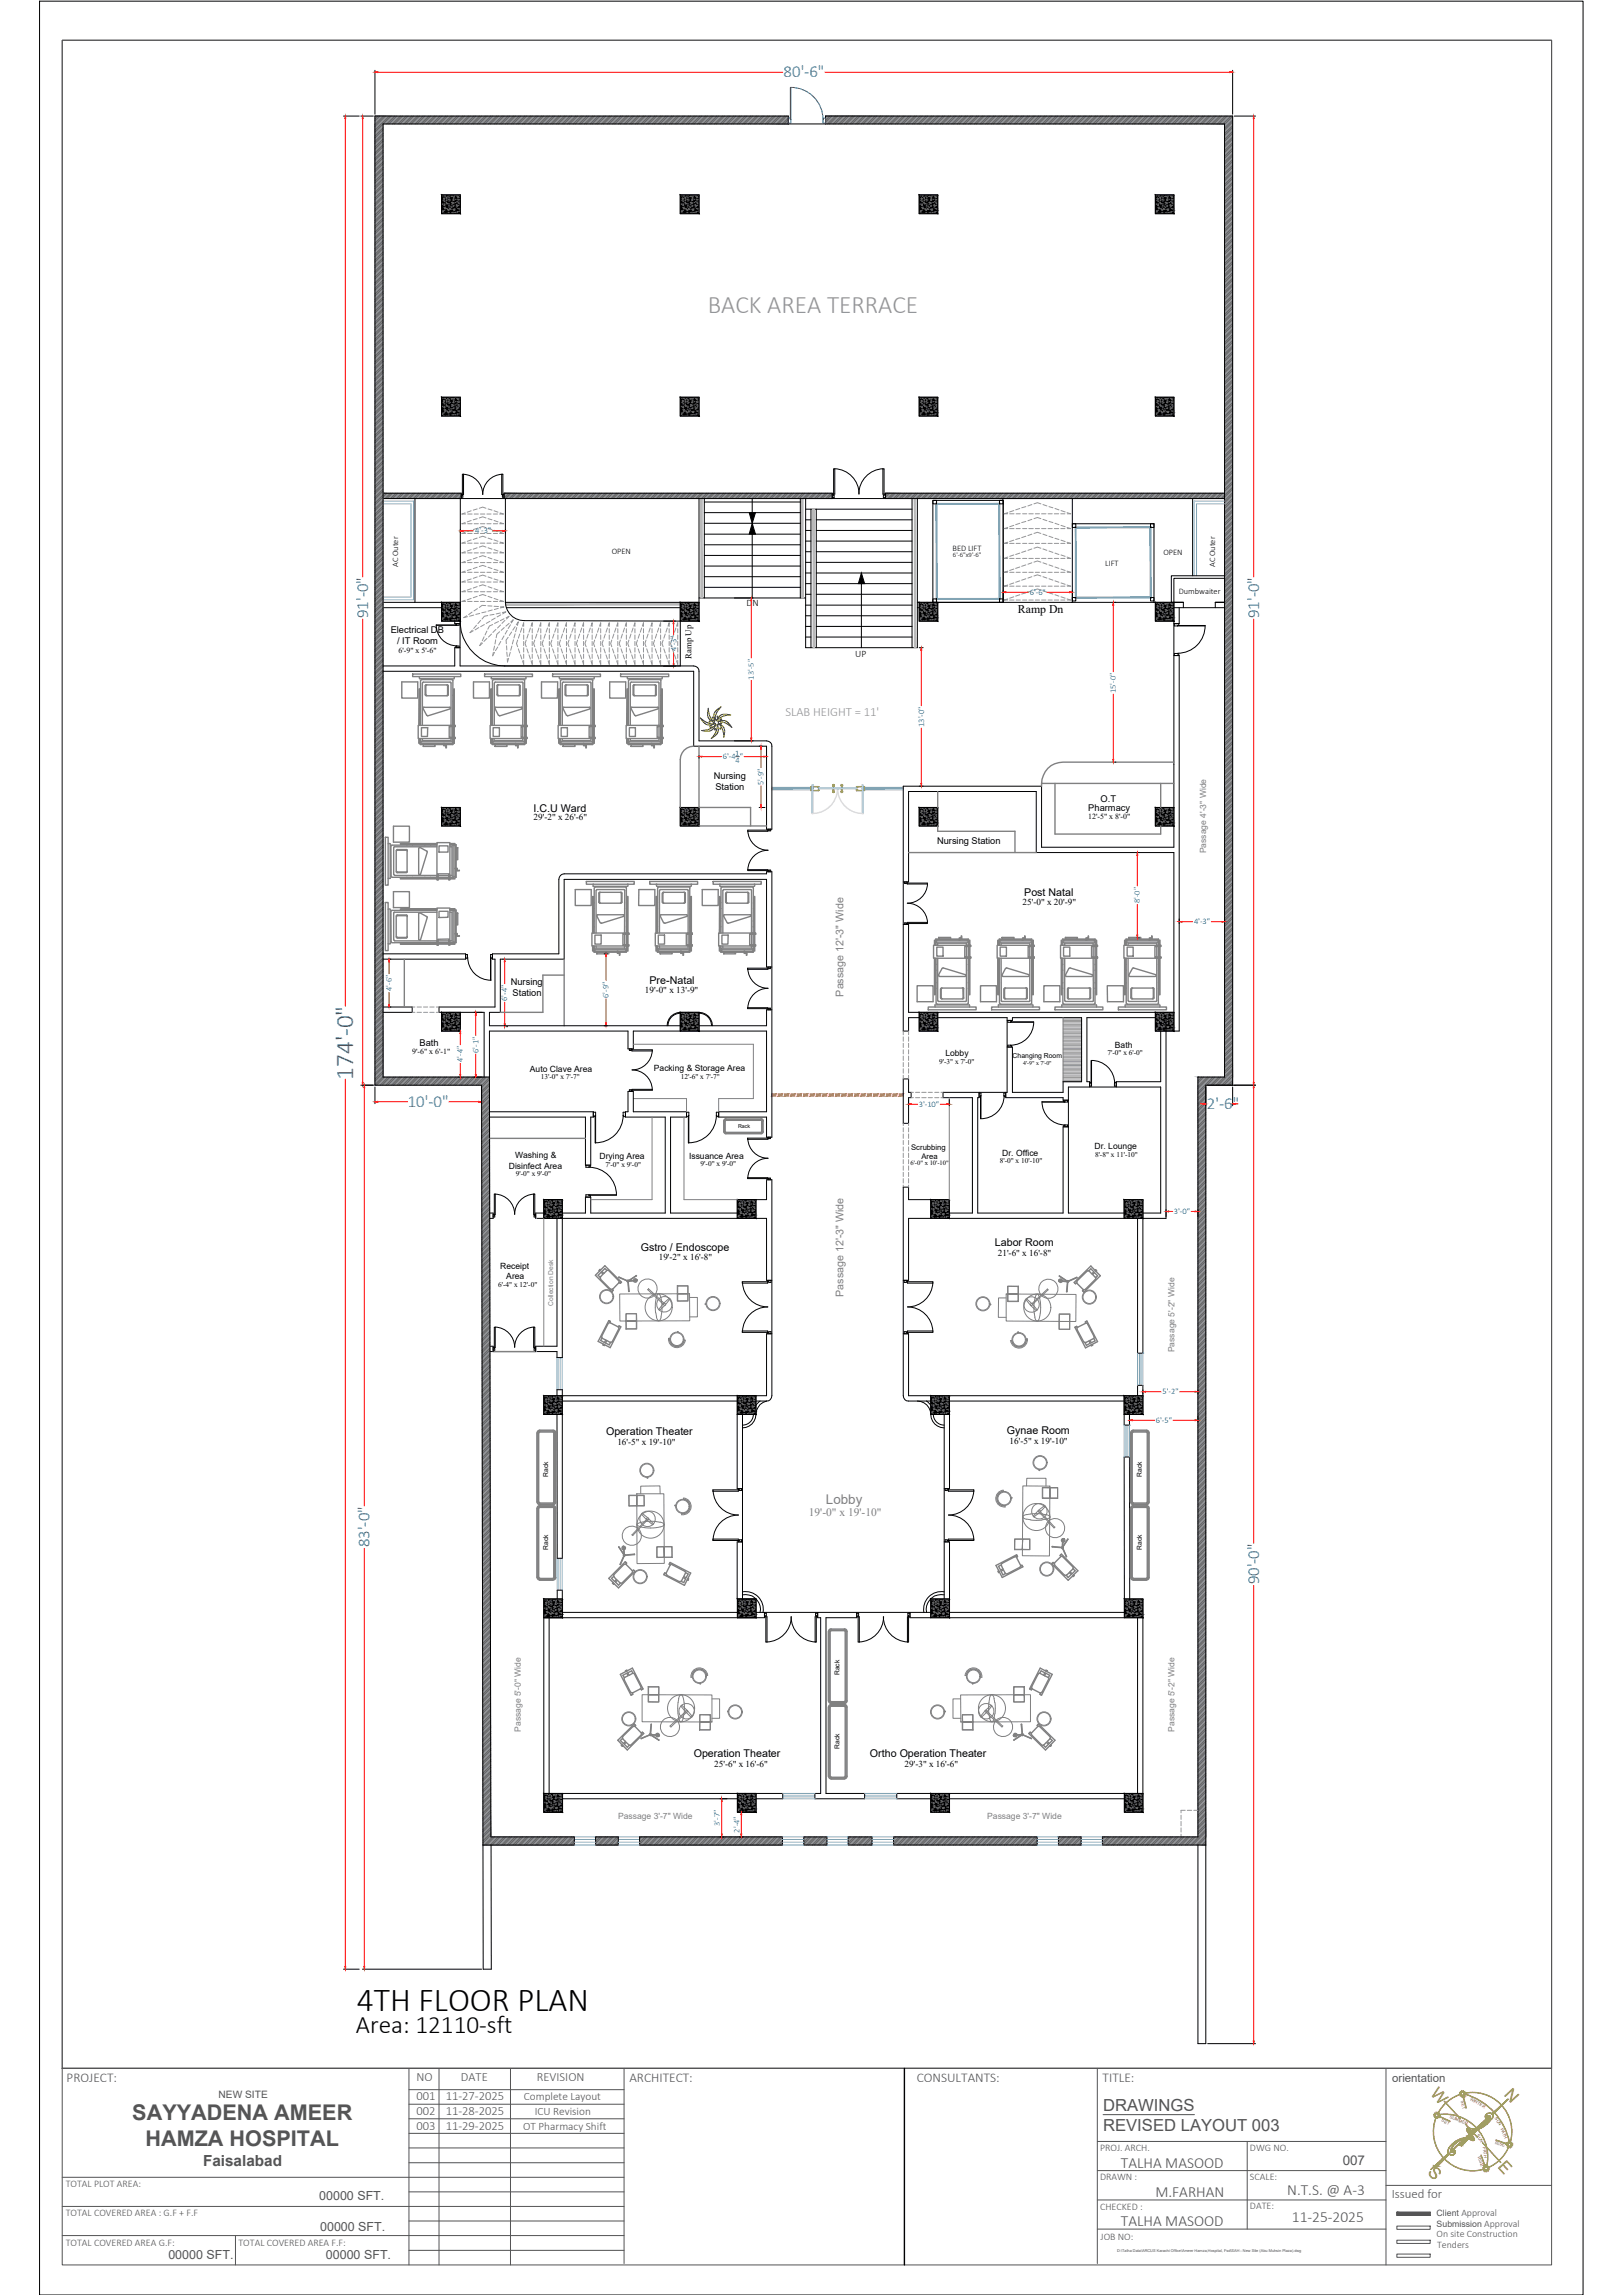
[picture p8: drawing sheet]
<svg xmlns="http://www.w3.org/2000/svg" width="297mm" height="420mm" viewBox="0 0 297 420" stroke-linecap="round" stroke-linejoin="round" font-family="sans-serif">
<defs><g id="words">
<text font-size="6.1" x="65.3" y="368.1">4TH FLOOR PLAN</text>
<text font-size="4.6" fill="#939598" x="129.5" y="57.3">BACK AREA TERRACE</text>
<text font-size="4.6" fill="#00f" x="64.6" y="197.7" transform="rotate(-90 64.6 197.7)">174'-0&quot;</text>
<text font-size="4.6" x="65.2" y="372.2">Area: 12110-sft</text>
<g font-size="4" fill="#545454">
<text x="24.2" y="388.2">SAYYADENA AMEER</text>
<text x="26.6" y="392.8">HAMZA HOSPITAL</text>
</g>
<g font-size="3.1" fill="#00f">
<text x="143.4" y="14.2">80'-6&quot;</text>
<text x="67.4" y="113.2" transform="rotate(-90 67.4 113.2)">91'-0&quot;</text>
<text x="230.4" y="113.2" transform="rotate(-90 230.4 113.2)">91'-0&quot;</text>
<text x="74.6" y="202.7">10'-0&quot;</text>
<text x="220.9" y="203.1">2'-6&quot;</text>
<text x="67.6" y="283.3" transform="rotate(-90 67.6 283.3)">83'-0&quot;</text>
<text x="230.4" y="290.1" transform="rotate(-90 230.4 290.1)">90'-0&quot;</text>
</g>
<g font-size="3" fill="#b88a00">
<text x="261.7" y="383.3" transform="rotate(48 261.7 383.3)">W</text>
<text x="275.2" y="383.5" transform="rotate(47 275.2 383.5)">N</text>
<text x="261.2" y="397.8" transform="rotate(48 261.2 397.8)">S</text>
<text x="274" y="396.7" transform="rotate(48 274 396.7)">E</text>
</g>
<g font-size="3" fill="#545454">
<text x="201.9" y="386.5">DRAWINGS</text>
<text x="201.9" y="390.1">REVISED LAYOUT 003</text>
</g>
<g font-size="2.8" fill="#545454">
<text x="37.2" y="396.5">Faisalabad</text>
<text x="205.1" y="396.8">TALHA MASOOD</text>
<text x="235.6" y="401.9">N.T.S. @ A-3</text>
<text x="205.1" y="407.5">TALHA MASOOD</text>
<text x="211.5" y="402.2">M.FARHAN</text>
<text x="236.4" y="406.9">11-25-2025</text>
</g>
<text font-size="2.5" fill="#545454" x="245.7" y="396.4">007</text>
<text font-size="2.4" fill="#808080" x="151.2" y="275.3">Lobby</text>
<g font-size="2.4" fill="#545454">
<text x="12.2" y="381.1">PROJECT:</text>
<text x="115.2" y="381.1">ARCHITECT:</text>
<text x="167.8" y="381.1">CONSULTANTS:</text>
<text x="201.8" y="381.1">TITLE:</text>
</g>
<text font-size="2.3" fill="#939598" x="143.8" y="131.1">SLAB HEIGHT = 11'</text>
<g font-size="2.3" fill="#545454">
<text x="76.2" y="381">NO</text>
<text x="84.4" y="381">DATE</text>
<text x="98.3" y="381">REVISION</text>
<text x="76.2" y="384.5">001</text>
<text x="76.2" y="387.2">002</text>
<text x="76.2" y="389.9">003</text>
<text x="81.6" y="384.5">11-27-2025</text>
<text x="81.6" y="387.2">11-28-2025</text>
<text x="81.6" y="389.9">11-29-2025</text>
<text x="58.4" y="402.8">00000 SFT.</text>
<text x="254.7" y="402.4">Issued for</text>
<text x="30.8" y="413.6">00000 SFT.</text>
<text x="58.6" y="408.4">00000 SFT.</text>
<text x="59.6" y="413.6">00000 SFT.</text>
</g>
<text font-size="2.2" x="186.3" y="112.3">Ramp Dn</text>
<text font-size="2.1" fill="#808080" x="148" y="277.5">19'-0&quot; x 19'-10&quot;</text>
<g font-size="2.1" fill="#545454">
<text x="254.8" y="381.1">orientation</text>
<text x="95.8" y="389.9">OT Pharmacy Shift</text>
<text x="95.9" y="384.5">Complete Layout</text>
<text x="97.9" y="387.2">ICU Revision</text>
</g>
<g font-size="2">
<text x="97.6" y="148.6">I.C.U Ward</text>
<text x="187.5" y="164.1">Post Natal</text>
<text x="118.9" y="180.2">Pre-Natal</text>
<text x="117.3" y="229">Gstro / Endoscope</text>
<text x="182.1" y="228.1">Labor Room</text>
<text x="110.9" y="262.8">Operation Theater</text>
<text x="184.3" y="262.5">Gynae Room</text>
<text x="127" y="321.7">Operation Theater</text>
<text x="159.2" y="321.7">Ortho Operation Theater</text>
</g>
<g font-size="2" fill="#808080">
<text x="154.3" y="182.5" transform="rotate(-90 154.3 182.5)">Passage 12'-3&quot; Wide</text>
<text x="154.3" y="237.4" transform="rotate(-90 154.3 237.4)">Passage 12'-3&quot; Wide</text>
</g>
<text font-size="1.9" fill="#545454" x="40" y="384.1">NEW SITE</text>
<g font-size="1.8">
<text x="136.6" y="110.9">DN</text>
<text x="156.5" y="120.2">UP</text>
</g>
<g font-size="1.8" fill="#545454">
<text x="201.3" y="393.7">PROJ. ARCH.</text>
<text x="228.8" y="393.7">DWG NO.</text>
<text x="12" y="400.4">TOTAL PLOT AREA:</text>
<text x="201.3" y="399.1">DRAWN :</text>
<text x="228.8" y="399.1">SCALE:</text>
<text x="12" y="405.8">TOTAL COVERED AREA : G.F + F.F</text>
<text x="201.3" y="404.6">CHECKED :</text>
<text x="228.8" y="404.5">DATE:</text>
<text x="12" y="411.1">TOTAL COVERED AREA G.F:</text>
<text x="43.6" y="411.1">TOTAL COVERED AREA F.F:</text>
<text x="201.4" y="410.1">JOB NO:</text>
<text x="262.9" y="409.5">On site Construction</text>
<text x="263" y="411.5">Tenders</text>
</g>
<g font-size="1.7">
<text x="71.5" y="115.9">Electrical DB</text>
<text x="72.7" y="117.9">/ IT Room</text>
<text x="130.6" y="142.5">Nursing</text>
<text x="130.9" y="144.6">Station</text>
<text x="199.2" y="148.4">Pharmacy</text>
<text x="201.4" y="146.9">O.T</text>
<text x="97.7" y="150.2">29'-2&quot; x 26'-6&quot;</text>
<text x="171.5" y="154.6">Nursing Station</text>
<text x="187.2" y="165.7">25'-0&quot; x 20'-9&quot;</text>
<text x="93.5" y="180.3">Nursing</text>
<text x="93.8" y="182.4">Station</text>
<text x="118" y="181.7">19'-0&quot; x 13'-9&quot;</text>
<text x="76.8" y="191.6">Bath</text>
<text x="120.6" y="230.7">19'-2&quot; x 16'-8&quot;</text>
<text x="182.6" y="229.9">21'-6&quot; x 16'-8&quot;</text>
<text x="113" y="264.5">16'-5&quot; x 19'-10&quot;</text>
<text x="184.8" y="264.4">16'-5&quot; x 19'-10&quot;</text>
<text x="130.7" y="323.6">25'-6&quot; x 16'-6&quot;</text>
<text x="165.6" y="323.6">29'-3&quot; x 16'-6&quot;</text>
</g>
<g font-size="1.6">
<text x="126.5" y="120.6" transform="rotate(-90 126.5 120.6)">Ramp Up</text>
<text x="204" y="191.9">Bath</text>
<text x="97" y="196.2">Auto Clave Area</text>
<text x="119.7" y="196.1">Packing &amp; Storage Area</text>
<text x="173" y="193.3">Lobby</text>
<text x="93.1" y="214">Disinfect Area</text>
<text x="94.3" y="212">Washing &amp;</text>
<text x="109.7" y="212.2">Drying Area</text>
<text x="126.1" y="212.2">Issuance Area</text>
<text x="183.4" y="211.6">Dr. Office</text>
<text x="200.3" y="210.3">Dr. Lounge</text>
<text x="91.6" y="232.4">Receipt</text>
<text x="92.7" y="234.2">Area</text>
</g>
<g font-size="1.6" fill="#808080">
<text x="220.7" y="156.3" transform="rotate(-90 220.7 156.3)">Passage 4'-3&quot; Wide</text>
<text x="214.9" y="247.6" transform="rotate(-90 214.9 247.6)">Passage 5'-2&quot; Wide</text>
<text x="95.3" y="317.1" transform="rotate(-90 95.3 317.1)">Passage 5'-0&quot; Wide</text>
<text x="214.9" y="317.1" transform="rotate(-90 214.9 317.1)">Passage 5'-2&quot; Wide</text>
<text x="113.1" y="333.1">Passage 3'-7&quot; Wide</text>
<text x="180.7" y="333.1">Passage 3'-7&quot; Wide</text>
</g>
<g font-size="1.6" fill="#545454">
<text x="262.9" y="405.6">Client Approval</text>
<text x="262.9" y="407.6">Submission Approval</text>
</g>
<g font-size="1.5" fill="#00f">
<text x="87" y="97.7">4'-3&quot;</text>
<text x="188.5" y="108.9">6'-6&quot;</text>
<text x="123.8" y="119.3" transform="rotate(-90 123.8 119.3)">4'-3&quot;</text>
<text x="138" y="124.4" transform="rotate(-90 138 124.4)">13'-5&quot;</text>
<text x="204.2" y="126.9" transform="rotate(-90 204.2 126.9)">15'-0&quot;</text>
<text x="169.1" y="133.1" transform="rotate(-90 169.1 133.1)">13'-0&quot;</text>
<text x="132.3" y="139">6'-4 &quot;</text>
<text x="134.6" y="138.3">1</text>
<text x="134.6" y="139.7">4</text>
<text x="139.7" y="143.7" transform="rotate(-90 139.7 143.7)">5'-9&quot;</text>
<text x="208.6" y="165.4" transform="rotate(-90 208.6 165.4)">8'-0&quot;</text>
<text x="218.5" y="169.2">4'-3&quot;</text>
<text x="71.7" y="181.4" transform="rotate(-90 71.7 181.4)">4'-6&quot;</text>
<text x="92.8" y="183.2" transform="rotate(-90 92.8 183.2)">6'-4&quot;</text>
<text x="111.4" y="182.7" transform="rotate(-90 111.4 182.7)">6'-9&quot;</text>
<text x="84.7" y="194.4" transform="rotate(-90 84.7 194.4)">4'-4&quot;</text>
<text x="87.5" y="192.7" transform="rotate(-90 87.5 192.7)">6'-1&quot;</text>
<text x="168.1" y="202.6">3'-10&quot;</text>
<text x="214.8" y="222.2">3'-0&quot;</text>
<text x="212.8" y="255.3">5'-2&quot;</text>
<text x="211.5" y="260.5">6'-5&quot;</text>
<text x="131.7" y="334.3" transform="rotate(-90 131.7 334.3)">3'-7&quot;</text>
<text x="135.3" y="335.5" transform="rotate(-90 135.3 335.5)">2'-4&quot;</text>
</g>
<g font-size="1.5">
<text x="112" y="101.5">OPEN</text>
<text x="174.3" y="100.9">BED LIFT</text>
<text x="212.9" y="101.6">OPEN</text>
<text x="72.9" y="103.8" transform="rotate(-90 72.9 103.8)">AC Outer</text>
<text x="202.3" y="103.5">LIFT</text>
<text x="222.4" y="103.8" transform="rotate(-90 222.4 103.8)">AC Outer</text>
<text x="215.7" y="108.7">Dumbwaiter</text>
</g>
<g font-size="1.4">
<text x="72.9" y="119.5">6'-9&quot; x 5'-6&quot;</text>
<text x="199.2" y="149.9">12'-5&quot; x 8'-0&quot;</text>
<text x="75.4" y="192.9">9'-6&quot; x 6'-1&quot;</text>
<text x="166.8" y="210.5">Scrubbing</text>
<text x="168.6" y="212.2">Area</text>
</g>
<g font-size="1.3">
<text x="99" y="197.6">13'-0&quot; x 7'-7&quot;</text>
<text x="124.6" y="197.6">12'-6&quot; x 7'-7&quot;</text>
<text x="171.9" y="194.8">9'-3&quot; x 7'-0&quot;</text>
<text x="185.3" y="193.8">Changing Room</text>
<text x="202.7" y="193.1">7'-0&quot; x 6'-0&quot;</text>
<text x="94.4" y="215.2">9'-0&quot; x 9'-0&quot;</text>
<text x="110.8" y="213.6">7'-0&quot; x 9'-0&quot;</text>
<text x="128.2" y="213.5">9'-0&quot; x 9'-0&quot;</text>
<text x="183" y="212.9">8'-0&quot; x 10'-10&quot;</text>
<text x="200.4" y="211.8">8'-8&quot; x 11'-10&quot;</text>
<text x="91.2" y="235.5">6'-4&quot; x 12'-0&quot;</text>
</g>
<g font-size="1.2">
<text x="174.4" y="102">6'-6&quot;x9'-6&quot;</text>
<text x="166.6" y="213.4">6'-0&quot; x 10'-10&quot;</text>
<text x="100.3" y="270.3" transform="rotate(-90 100.3 270.3)">Rack</text>
<text x="209" y="270.3" transform="rotate(-90 209 270.3)">Rack</text>
<text x="100.3" y="283.8" transform="rotate(-90 100.3 283.8)">Rack</text>
<text x="209" y="283.8" transform="rotate(-90 209 283.8)">Rack</text>
<text x="153.7" y="306.7" transform="rotate(-90 153.7 306.7)">Rack</text>
<text x="153.7" y="320.2" transform="rotate(-90 153.7 320.2)">Rack</text>
</g>
<text font-size="1.2" fill="#808080" x="101.2" y="239.1" transform="rotate(-90 101.2 239.1)">Collection Desk</text>
<text font-size="1.1" x="187.3" y="194.9">4'-9&quot; x 7'-0&quot;</text>
<text font-size="1" x="135.1" y="206.5">Rack</text>
<g font-size=".8" fill="#b88a00">
<text x="263.8" y="388.4" transform="rotate(26 263.8 388.4)">SET</text>
<text x="265.3" y="387.8" transform="rotate(21 265.3 387.8)">SUMMER</text>
<text x="267.3" y="384.6" transform="rotate(76 267.3 384.6)">SET</text>
<text x="269" y="384.4" transform="rotate(30 269 384.4)">WINTER</text>
<text x="273.5" y="387.8" transform="rotate(58 273.5 387.8)">SUN</text>
<text x="274.6" y="389.7" transform="rotate(69 274.6 389.7)">PATH</text>
<text x="270.3" y="390.9" transform="rotate(63 270.3 390.9)">SUN</text>
<text x="270.4" y="394.9" transform="rotate(70 270.4 394.9)">RISE</text>
<text x="271.4" y="393" transform="rotate(83 271.4 393)">PATH</text>
<text x="273.6" y="392.5" transform="rotate(19 273.6 392.5)">RISE</text>
</g>
<text font-size=".7" fill="#545454" x="204.5" y="412.3">D:\Talha Data\ARCUS Karachi Office\Ameer Hamza,Hospital, Fsd\SAH - New Site (Abu Muhsin Plaza).dwg</text>
</g></defs>
<!-- layer: small tree -->
<g fill="none" stroke="#7aafdf" stroke-width=".18">
<path d="M70.1 92.2h5.1v17.1h-5.1M70.1 91.7h5.6v18.1h-5.6M224.1 92.2h-5.1v13.2M224.1 91.7h-5.6v13.7M141.3 144.1h7.1v.5h-7.1M165.3 144.1h-7.1v.5h7.1M114.9 199.8h.1M140.3 216h.1M98 223.1h.1M98 247.4h.1M101.9 248.5v5.9M102.3 248.5v5.9"/>
<path d="M102.6 248.5v5.9M102.9 248.5v5.9M208.2 253.6h.1M208.2 247.7v5.9M208.5 247.7v5.9M208.8 247.7v5.9M209.2 247.7h.1M209.2 247.7v5.9M205.7 260.9v5.8M205.8 266.7h.1M206.1 260.9v5.8M206.4 260.9v5.8"/>
<path d="M206.7 260.9h.1M206.7 260.9l.1 5.8M102 285.3v5.8M102.3 285.3v5.8M102.6 285.3v5.8M102.9 285.3v5.8M105.1 336.8h3.9M105.1 336.3h3.9M105.1 337.8h3.9M105.1 337.3h3.9M113.2 336.8h3.9M113.2 336.3h3.9"/>
<path d="M113.2 337.8h3.9M113.2 337.3h3.9M143.2 336.8h3.9M143.2 336.3h3.9M143.2 337.8h3.9M143.2 337.3h3.9M143.3 328.3h.1M143.3 328.7h5.8M143.3 329h5.8M143.3 329.3h5.8M143.3 328.3h5.8M149.1 329.3h.1"/>
<path d="M151.3 336.8h3.9M151.3 336.3h3.9M151.3 337.8h3.9M151.3 337.3h3.9M158.2 328.3h.1M158.2 328.7h5.9M158.2 329h5.9M158.2 329.3h5.9M158.2 328.3h5.9M159.6 336.8h3.9M159.6 336.3h3.9M159.6 337.8h3.9"/>
<path d="M159.6 337.3h3.9M164.1 329.3h.1M189.8 336.8h3.9M189.8 336.3h3.9M189.8 337.8h3.9M189.8 337.3h3.9M197.9 336.8h3.9M197.9 336.3h3.9M197.9 337.8h3.9M197.9 337.3h3.9"/>
</g>
<g fill="none" stroke="#000" stroke-width=".18">
<path d="M68.6 12.9v8M225.6 12.9v8M62.9 21.3h2.8M66 21.3h2.3M80.8 35.7h3.4v3.4h-3.4zM124.5 35.7h3.4v3.4h-3.4zM144.3 22.7v-1.4h-75.7v177.4h19.5l.3 139.1M151.1 22.7v-1.4h74.5v177.4M168.2 35.7h3.4v3.4h-3.4zM211.5 35.7h3.3v3.4h-3.3zM225.9 21.3h3.9M80.8 72.7h3.4v3.5h-3.4z"/>
<path d="M124.5 72.7h3.4v3.5h-3.4zM168.2 72.7h3.4v3.5h-3.4zM211.5 72.7h3.3v3.5h-3.3zM70.1 91.3h154M70.1 90.3h14.3v1M75.9 91.3v19M84.2 91.3v22.4h-3.4v-3.4M92.2 91.3v-1h60.1v1M92.5 91.3v19h35.4M127.9 91.3v22.4l-32-.1a3.4 3.4 0 0 1-3.4-3.4M128.9 91.3v18.2M128.9 91.9h17.6"/>
<path d="M128.9 93.9h17.6M128.9 95.8h17.6M128.9 97.8h17.6M128.9 99.7h17.6M137.7 91.3v2.6M137.7 97.8v11.7M146.5 91.3v18.2M147.4 91.3v27.3h20.5v-27.3M147.4 93.2h19.5M147.4 95.2h1M147.4 97.1h1M147.4 99.1h1"/>
<path d="M148.4 93.2v25.4M149.4 93.2v25.4M149.4 95.2h17.5M149.4 97.1h17.5M149.4 99.1h17.5M166.9 91.3v27.3M170.7 91.6h12.9v18.7h-12.9zM170.7 91.6h.7v.6h-.7zM182.9 91.6h.7v.6h-.7zM183.5 91.3l.1 19M196.3 95.9h.6v.7h-.6zM196.3 91.3v19"/>
<path d="M196.3 95.9h14.9v14.4M210.6 95.9h.6v.7h-.6zM218.3 91.3v14.1M224.1 90.3h-62v1M70.1 110.3h14.1M70.1 111.3h10.7M79.8 114.4l3.8 .1M79.8 114.4a3.8 3.8 0 0 0 3.8 3.8M83.2 113.7v.5h1M83.4 114.2v.2M83.4 118.6v-.3h.2h.4v.3M84 114.2v.3h-4.2"/>
<path d="M84.2 113.7v8.2h42.8a.94 .94 0 0 1 .9 1v12.7h12.4a.94 .94 0 0 1 1 1v15.2h-1v-15.2h-13.3v-13.7h-56.9M84.2 118.6h-1v3.3h-13.1M84.2 113.2a8.2 8.2 0 0 0 8.2 8.7M92.7 111.3h31.8M121.5 113.7h2.1M124.5 110.3v11.6M127.9 109.5h19.5M128.9 101.7h17.6M128.9 103.6h17.6M128.9 105.6h17.6M128.9 107.5h17.6M147.4 101h1"/>
<path d="M147.4 103h1M147.4 104.9h1M147.4 106.8h1M147.4 108.8h1M147.4 110.8h1M147.4 112.7h1M147.4 114.7h1M147.4 116.6h1M149.4 101h17.5M149.4 103h17.5M149.4 104.9h17.5M149.4 106.8h17.5"/>
<path d="M149.4 108.8h17.5M149.4 110.8h17.5M149.4 112.7h17.5M149.4 114.7h17.5M149.4 116.6h17.5M157.6 106.8v11.8M167.9 110.3h48.7M167.9 111.3h.3M168.2 110.3v3.4h3.4v-3.4M168.2 118.6h.8M170.7 109.6h.7v.7h-.7zM182.9 109.6h.7v.7h-.7z"/>
<path d="M183.6 108.1v1.8M196.3 109.4h.6v.6h-.6zM204 110.3h.1M210.6 109.4h.6v.6h-.6zM211.5 110.3v3.4h3.3M214.8 111.3h9.3M214.8 110.3v44.8h-24.2v-11.2h-25.3v44.9h1v-2.5h1.9M214.9 114.2v.4h5.7M215.7 114.2v.3M215.8 111.3v2.9h-1M216.6 110.3h-1.8v-4.4h9.3v4.4h-1.7M216.6 110.3v1"/>
<path d="M220.6 114.5a5 5 0 0 1-5.1 5.1M220.6 114.5l-5.1 .1M222.4 110.3h1.7M222.4 110.3v1M224.1 105.4h-9.7v4.9h2.2M121.5 122h2.1M127.9 138.3v.5M204 139.5h.1M214.8 120h1v68.8h-4.3v-3.5M214.9 120v-.4l.8 .1v.3M80.8 147.8h3.4v3.4h-3.4zM124.5 147.8h3.4v3.4h-3.4z"/>
<path d="M138.9 147.8h1.1M168.2 147.8h3.4v3.4h-3.4zM214.8 147.8h-3.3v3.4h3.3M70.1 174.6h15.1v1h-15.1M85.2 174.8h.4l-.1 .6h-.3M85.6 175.2a4.2 4.2 0 0 0 4.3 4.3M89.8 175.3v4.2M89.8 175.4h.3M90.1 174.8h-.3v4.7M110.6 174.6h.6M141.3 177h-1v-16h-37v14.6h-11.7v9.7h-2v2.5h34.9M165.3 161.5h1v-16.6h23.4v11.2h25.1v32.7"/>
<path d="M165.3 169.2h1v16.1h48.5M208.4 171.7h.1M66 198.7h2.3M68.6 199v3.1M70.1 184.4h5.3v.9h-5.3M80.8 185.3v3.5h3.4v-3.5M83.9 188.8h.1M83.9 197.2h.1M88.1 199v3.1M88.6 197.2v-11.9h-8.3v-.9h10.3v-8.8h-.5v-1h12.2v-13.6a1.01 1.01 0 0 1 1-1h37v-.4h1v48.6h-1v-3.7h-8.8v-1h8.8v-14.7h-24.4v3.2h-1v-3.2h-25.3v8.4M89.6 197.2h-19.5v-174.5h154v174.5h-4.9v139.1h-17.4v1.5h18.9M89.6 197.2l.2 139.1h15.3v1.5h-16.7"/>
<path d="M92.7 188h.1M124.5 185.3a2.46 2.46 0 0 0-2.4 2.5M124.5 185.3v3.5M124.5 185.3h3.4M124.5 185.5a2.26 2.26 0 0 0-2.2 2.3M127.9 185.3a2.46 2.46 0 0 1 2.5 2.5M127.9 185.3v3.5M128 185.5a2.26 2.26 0 0 1 2.2 2.3M141.3 184.9h-1v2.9h-12.4M165.3 197.5h1v2.5h.5v1h-.5v4.7h-1zM168.2 185.3v3.5h3.4v-3.5M171.6 186.3h12.7v13.7h-11.7v1h5.4v21.1h-4.3"/>
<path d="M179.2 200v1h-.3v21.1h15.7v-15.8h.9M184.1 200v1h10.5v.4h.9M184.3 186.8h1v-.5h12.7v11.7h-3.4v2h-9.3v-8.3h-1M184.4 191.7v-.4h.6l.1 .1v.3M184.4 186.8v.4h4.7M185.1 186.8v.3M189.1 187.1l-4.1 .1M189.2 187.1a4.2 4.2 0 0 1-4.2 4.2M199.4 198.2h.3M199.7 194.2l.1 4.2M199.7 194.1a4.2 4.2 0 0 1 4.3 4.3M199.8 194.2v4.6h-.4"/>
<path d="M204.3 198.2h-.3v.2v.4h.3M211.5 186.3h-12.6v11.7h.5v1M212.4 188.8v9.2h-8.1v1M213.4 186.3v36.8h-47.1v11.3h-1M225.6 199v3.4M229.8 198.7h-9.1v175.4h-1.5v-36.3M89.6 203.5h19v1h-.5v8.8h-1v-8.8h-17.4M107.2 213.3v.4h.6M107.8 213.7a5 5 0 0 1 5 5.1l-5-.1M108 213.3v.3l-.2 .1M108 218.8v.4M108.6 203.6h.4v5.7"/>
<path d="M108.6 204.4h.3M109 204.2l-.1 5.1M112.8 218.7h-5.6v.5M114 204.2l.1 .2h.4M114 204.2a5 5 0 0 1-5.1 5M114.5 203.6h-.5v.6M125.6 204.4h.4M125.6 203.6h.5v5.7M126.1 204.2l-.1 5.1M131.1 204.2a5 5 0 0 1-5.1 5M131.1 204.2l.1 .2h.3M131.5 203.6h-.4v.6"/>
<path d="M138.3 219.6v3.5M170.3 219.6v3.5M173.7 201.3v1.1M179.2 200.8h.3M179.2 200.1h.3v4.7M179.5 200.6v4.2M183.8 200.6a4.2 4.2 0 0 1-4.3 4.2M184.1 200.1h-.4v.5l.1 .2h.3M190.7 201.7l4.2 .1M190.7 201.7a4.2 4.2 0 0 0 4.2 4.3M194.7 201.4v.3M194.9 206h-.2v.3"/>
<path d="M194.9 206h.5v.3M195.4 201.4v.4h-4.7M89.6 222.1h.7v1h-.7M99.5 223.1v-3.5h3.4v28.9h-1v-1.1h-12.2M99.5 222.1h-1.5v1h42.3v11.3h1M101.9 223.1v23.4h-3.9v.9M102.9 222.1h4.2v-2.9h1v2.9h13.7v-17.6h-7.3v-1h.4v-3.7h1v3.7h9.7v1h-2.9v17.6h12.2M134.9 223.1h.1M134.9 223.1v-3.5h5.4v-3.6h1v39.5a.94 .94 0 0 1-1 1M173.7 223.1v-3.5h-7.4v-2.3h-1v38.2a.94 .94 0 0 0 1 1h4M205.7 223.1v-3.5h3.5v28.1h-1v-24.6M205.7 222.1h-10.2v-23.1h16.9v23.1h-3.2"/>
<path d="M89.7 246.5h.6v.9M101.9 255.5v-1.1h1v30.9h-.9l-.1-26.3M102.6 255.5h.1M103 256.5h32M134.9 255.5v17h1M134.9 259h3.4M135.9 259v33.7M137.9 258.9a1.97 1.97 0 0 1-2 2M138.3 259a2.46 2.46 0 0 1-2.4 2.4M138.3 255.5v3.5M138.3 256.5h2M139.1 256.5l-.7 .8"/>
<path d="M140.3 256.5a2.48 2.48 0 0 0-2 2.5M141.3 244.2h-1v11.3h-40.8v3.5h3.4M165.3 244.2h1v11.3h42.9M167.9 256.5a2.46 2.46 0 0 1 2.4 2.5M169.5 256.5l.9 .8M170.3 259a2.46 2.46 0 0 0 2.5 2.4M170.3 255.5v3.5M170.8 258.9a1.97 1.97 0 0 0 2 2M172.8 259v33.7M173.7 255.5v3.5h-3.4M205.7 255.5v5.4h1v-1.9M205.7 256.5h-31.9v16h-1"/>
<path d="M208.2 255.5v-1.9h1v5.4h-3.5M100.5 296.2v32.1M102 292.7v-1.6h.9v1.6h-3.4v39.1h3.5v-3.5M103 292.7v3.5M103 295.2h32M135 296.2v-3.5h3.4v3.5M135.9 292a2.74 2.74 0 0 1 3.2 3.2M135.9 282.3h-1v10.4M135.9 291.4a3.2 3.2 0 0 1 3.8 3.8M138.3 295.2h32M139.9 295.2v1h-40.4M149.6 295.2v1h.6v32.1h-1.1v1h9.1v-1h-7v-32.1h5.6v-1"/>
<path d="M166.5 295.2v1h42.7M172.8 292a2.74 2.74 0 0 0-3.2 3.2M172.8 282.3h1v13.9M172.8 291.4a3.2 3.2 0 0 0-3.7 3.8M173.8 292.7h-3.5v3.5M173.8 295.2h32M205.8 292.7v3.5M205.8 292.7h3.4v39.1h-3.4v-3.5M205.8 292.7l-.1-26h1l.1 26M208.2 296.2v32.1M88.4 337.8v22.7h1.5v-22.7M99.5 328.3h43.8v1h-4.9"/>
<path d="M103 329.3h32M109 336.3h4.2v1.5h-4.2zM117.1 336.3h26.1v1.5h-26.1zM135 328.3v3.5h3.4v-3.5M147.1 336.3h4.2v1.5h-4.2zM155.2 336.3h4.4v1.5h-4.4zM163.5 336.3h26.3v1.5h-26.3zM170.3 328.3v3.5h3.5v-3.5M173.8 329.3h32M193.7 336.3h4.2v1.5h-4.2zM209.2 328.3h-45.1v1h6.2M62.9 360.5h2.8"/>
<path d="M66.3 360.5h21.8M221 374.1h8.8"/>
</g>
<g fill="#bababa" stroke="#bababa" stroke-width=".18">
<path d="M92.5 110.8h32v-.3zM92.5 110.5h32l-32 .3z"/>
<path d="M128.3 91.3v18.2h.2zM128.3 91.3h.2v18.2z"/>
<path d="M146.7 91.3l.3 18.2v-18.2zM146.7 91.3l.3 18.2h-.3z"/>
<path d="M148.8 93.2v25.4h.3zM148.8 93.2h.3v25.4z"/>
<path d="M167.3 91.3v27.3h.3zM167.3 91.3h.3v27.3z"/>
</g>
<g fill="#f27172" stroke="#f27172" stroke-width=".18">
<path d="M164.5 200.7h.8v-.5zM164.5 200.2h.8l-.8 .5z"/>
<path d="M163.4 200.7h.8v-.5zM163.4 200.2h.8l-.8 .5z"/>
<path d="M162.2 200.7h.8v-.5zM162.2 200.2h.8l-.8 .5z"/>
<path d="M161.1 200.7h.7v-.5zM161.1 200.2h.7l-.7 .5z"/>
<path d="M159.9 200.7h.8v-.5zM159.9 200.2h.8l-.8 .5z"/>
<path d="M158.7 200.7h.8v-.5zM158.7 200.2h.8l-.8 .5z"/>
<path d="M157.6 200.7h.7v-.5zM157.6 200.2h.7l-.7 .5z"/>
<path d="M156.4 200.7h.8v-.5zM156.4 200.2h.8l-.8 .5z"/>
<path d="M155.2 200.7h.8v-.5zM155.2 200.2h.8l-.8 .5z"/>
<path d="M154.1 200.7h.8v-.5zM154.1 200.2h.8l-.8 .5z"/>
<path d="M152.9 200.7h.8v-.5zM152.9 200.2h.8l-.8 .5z"/>
<path d="M151.7 200.7h.8v-.5zM151.7 200.2h.8l-.8 .5z"/>
<path d="M150.6 200.7h.7v-.5zM150.6 200.2h.7l-.7 .5z"/>
<path d="M149.4 200.7h.8v-.5zM149.4 200.2h.8l-.8 .5z"/>
<path d="M148.3 200.7h.7v-.5zM148.3 200.2h.7l-.7 .5z"/>
<path d="M147.1 200.7h.7v-.5zM147.1 200.2h.7l-.7 .5z"/>
<path d="M145.9 200.7h.8v-.5zM145.9 200.2h.8l-.8 .5z"/>
<path d="M144.7 200.7h.8v-.5zM144.7 200.2h.8l-.8 .5z"/>
<path d="M143.6 200.7h.8v-.5zM143.6 200.2h.8l-.8 .5z"/>
<path d="M142.4 200.7h.8v-.5zM142.4 200.2h.8l-.8 .5z"/>
<path d="M141.3 200.7h.7v-.5zM141.3 200.2h.7l-.7 .5z"/>
</g>
<path d="M141.3 200.2v.5" fill="none" stroke="#f27172" stroke-width=".18"/>
<g fill="#7aafdf" stroke="#7aafdf" stroke-width=".18">
<path d="M158.2 144.3v.1l7.1-.1zM158.2 144.4l7.1-.1v.1z"/>
<path d="M141.3 144.4h7.1v-.1zM141.3 144.3h7.1l-7.1 .1z"/>
<path d="M171.5 109.6l-.2 .1 11.5-.1zM171.3 109.7l11.5-.1 .2 .1zM182.8 92.3v17.3l.2 .1zM182.8 92.3l.2-.1v17.5zM171.5 92.3h11.3l.2-.1zM171.3 92.2h11.7l-11.5 .1zM171.3 92.2l.2 17.4v-17.3zM171.3 92.2l.2 17.4-.2 .1z"/>
<path d="M197 109.3l-.2 .2 13.7-.2zM196.8 109.5l13.7-.2 .2 .2zM210.5 96.6v12.7l.2 .2zM210.5 96.6l.2-.1v13zM197 96.6h13.5l.2-.1zM196.8 96.5h13.9l-13.7 .1zM196.8 96.5l.2 12.8v-12.7zM196.8 96.5l.2 12.8-.2 .2z"/>
</g>
<!-- layer: M.S -->
<g fill="none" stroke="#b88a00" stroke-width=".25">
<path d="M148.4 144h1.4v.7h-1.4zM148.5 144.7h.1M148.5 144.1h.1M149.7 144.7h.1M149.7 144.1h.1M152.5 144.3v.5M152.5 144.3l.1 .1M152.5 143.9v.4M152.5 144.4v.4M154.1 143.9v.4M154.1 144.4v.4M154.1 144.3v.5"/>
<path d="M154.1 144.3l-.1 .1M156.8 144h1.4v.7h-1.4zM156.8 144.7h.1M156.8 144.1h.1M158.1 144.7h.1M158.1 144.1h.1M262.4 387.1h.3M262.6 386.8l.2 .2M262.7 387.3l-.3 .1M262.7 387.5l-.1 .1M262.8 386.7l.1 .2M262.9 387.5a7.2 7.2 0 0 0 1.3 7.6 7.2 7.2 0 0 0 7.5 2"/>
<path d="M262.9 387.6l-.1 .2M263.1 387.6v.2M263.1 396.6l-.7 .1M263.1 386.7v.2M263.2 387.5l.2 .2M263.3 387.4h.3l-.1 .2zM263.3 387.4h.2M263.3 387.1a7.8 7.8 0 0 1 8.8 9.6l.1-.2M263.4 386.8l-.2 .3M263.5 387.1l-.2 .1M263.6 387.5l1.8 .9M264.3 384.7l3 3.2"/>
<path d="M265.1 394.2l-3.2 3M265.2 394.3l-2.1 2.3M265.5 393.9l1.2-1.1-1.1 1.2M266.2 393.7h.1M267.1 383.5l.3-.1a7.2 7.2 0 0 0-4.3 3.5M267.1 383.2h.3M267.3 382.9l.2 .2M267.5 383.5l-.2 .2M267.5 382.7l.1 .3M267.6 383.6l-.1 .3M267.8 383.6l.2 .3-.3 .1zM267.8 383.6v.3"/>
<path d="M267.8 391.5h.1M267.8 391.5l-.7 .2-1.2 .7-.7 .8-.2 .5v.4l.3 .4h.7l.3-.3-.1-.5M267.8 382.8v.2M267.8 384l.6 1.9M267.9 383.5l.2 .3M268 383.4l.2 .1M268 383.4a11.5 11.5 0 0 1 8.3 8.9M268.1 382.9l-.2 .2M268.2 388.9l2.2 2.4M268.3 383.2h-.3a7.2 7.2 0 0 1 8.4 9.1M268.9 390.7l-2.2 2.1 .5-.1 .3 .1 1.7-1.7M269.2 389.7a.23 .23 0 0 0-.3 .1 .23 .23 0 0 0 0 .3l.8 1.3a.28 .28 0 0 1 .1 .5 .28 .28 0 0 1-.5-.1l-1.2-.3-.9 .3-1.4 1.2-.3 .7a.29 .29 0 0 0 .2 .4 .29 .29 0 0 0 .4-.2v-.2l-.4-.3 .5 .3"/>
<path d="M270.2 389.8h.1M270.2 389.8l-1.3-.2a.34 .34 0 0 0-.5 .2 .34 .34 0 0 0 .2 .5l.6 .9a.23 .23 0 0 1 .1 .4 .23 .23 0 0 1-.3 0l-1.2-.1M270.6 389.8l1.1-.8 .9-1.2a.3 .3 0 0 0 0-.4 .3 .3 0 0 0-.4 0l-.1 .1a.24 .24 0 0 0-.2 .2 .24 .24 0 0 0 .2 .2l-.2-.2a.67 .67 0 0 1 .8-.9 .67 .67 0 0 1 .3 1.1l-1.4 1.4-1.4 .5M271.1 394.5l.6 1.9M271.4 392.3l3.3 3.6M271.4 396.9h.3M271.6 396.6l.1 .2M271.6 396.5l.3-.1v.3zM271.7 397.1l-.3 .1M271.7 397.3l-.2 .1M271.8 396.5l.1 .2M271.9 397.3l-.1 .3"/>
<path d="M272 397.3l.1 .3M272.2 397.3l.2 .2M272.3 397.1l.2 .1M272.4 396.6l-.2 .2M272.5 396.9l-.2 .1M272.6 387.4l-3.4 3.1M272.7 387.6l-3.3 3.3M273 387l3-2.7-2.8 2.8M273.8 391.8l1.8 .6M275.7 392.3l.3 .3h-.4zM275.7 392.5l.3 .1M275.9 392.2l.2 .2"/>
<path d="M276 392.7l-.3 .1M276.1 392.9l-.3 .2M276.1 392.1l.1 .2M276.2 392.9a7.2 7.2 0 0 1-3.9 4M276.2 393l-.1 .2M276.4 393v.2M276.4 392.1v.2M276.5 392.9l.1 .2M276.6 392.8h.2M276.7 392.3l-.2 .1M276.9 392.5l-.3 .1"/>
<circle cx="152.5" cy="143.8" r=".15"/>
<circle cx="152.5" cy="144.9" r=".15"/>
<circle cx="152.5" cy="144.9" r=".11"/>
<circle cx="152.5" cy="143.8" r=".11"/>
<circle cx="154.1" cy="144.9" r=".15"/>
<circle cx="154.1" cy="143.8" r=".15"/>
<circle cx="154.1" cy="144.9" r=".11"/>
<circle cx="154.1" cy="143.8" r=".11"/>
<circle cx="263" cy="387.2" r=".32"/>
<circle cx="267.7" cy="383.3" r=".32"/>
<circle cx="272" cy="397" r=".32"/>
<circle cx="276.3" cy="392.6" r=".32"/>
</g>
<!-- layer: GLASS -->
<g fill="none" stroke="#00bfff" stroke-width=".25">
<circle cx="148.7" cy="144.3" r=".11"/>
<circle cx="157.9" cy="144.3" r=".11"/>
</g>
<!-- layer: Wall -->
<path d="M148.6 143.7h.2v5.2h-.2zM149.8 144.2h7M149.8 144.4h7M153.3 144.2v.2M157.8 143.7h.1l.1 5.2h-.2z" fill="none" stroke="#7fbfff" stroke-width=".25"/>
<g fill="none" stroke="#dbdbdb" stroke-width=".25">
<path d="M148.6 148.9h.2M149.1 148.9h-.2M149.2 148.9h.2M149.7 148.8h-.2M150 148.7l-.2 .1M150.3 148.7h-.2M150.5 148.5l-.1 .1M150.8 148.4l-.2 .1M151 148.3l-.1 .1M151.3 148.1l-.2 .1M151.6 148h-.2M151.8 147.7l-.2 .2"/>
<path d="M152 147.5l-.2 .2M152.2 147.4l-.2 .1M152.4 147.1l-.2 .2M152.5 146.9l-.1 .1M152.7 146.6l-.1 .2M152.8 146.4l-.1 .2M152.9 146.1l-.1 .2M153 145.8v.2M153.1 145.5v.3M153.2 145.3l-.1 .2M153.2 145v.2M153.2 144.7v.2"/>
<path d="M153.3 144.4v.2M153.3 144.5v.2M153.3 144.8v.2M153.4 145.1v.2M153.4 145.4l.1 .2M153.5 145.7v.1M153.6 145.9l.1 .2M153.7 146.2l.1 .2M153.8 146.5l.1 .1M154 146.7l.1 .2M154.1 147l.2 .1M154.3 147.2l.1 .2"/>
<path d="M154.5 147.4l.1 .2M154.7 147.6l.2 .1M154.9 147.8l.2 .2M155.2 148l.1 .1M155.4 148.2l.1 .1M155.6 148.3l.2 .1M155.9 148.5h.1M156.2 148.6l.1 .1M156.4 148.7l.2 .1M156.7 148.8h.2M157 148.8l.2 .1M157.3 148.9h.2"/>
<path d="M157.6 148.9h.1M157.9 148.9h.1"/>
</g>
<path d="M153.2 144.4h.2z" fill="#dbdbdb" stroke="#dbdbdb" stroke-width=".18"/>
<!-- layer: Zebra-Hatch -->
<g fill="#939598" stroke="#939598" stroke-width=".18">
<path d="M117.1 336.3h8.2z"/>
<path d="M109 336.3h4.2z"/>
<path d="M109 336.3h4.2v1.5z"/>
<path d="M89.8 336.3h15.3z"/>
<path d="M88.4 336.3h16.7v1.5z"/>
<path d="M162.1 90.3l62 1v-1zM162.1 90.3l62 1h-62z"/>
<path d="M92.2 90.3l60.1 1v-1zM92.2 90.3l60.1 1h-60.1z"/>
<path d="M70.1 90.3l14.3 1v-1zM70.1 90.3l14.3 1h-14.3z"/>
<path d="M151.1 21.3l74.5 .3v-.3zM151.1 21.3l74.5 .3h-74.5z"/>
<path d="M151.1 21.6l74.5 1.1v-1.1zM151.1 21.6l74.5 1.1h-74.5z"/>
<path d="M224.1 22.7l1.5 174.5v-174.5zM224.1 22.7l1.5 174.5h-1.5z"/>
<path d="M219.2 197.2l6.4 1.5v-1.5zM219.2 197.2l6.4 1.5h-6.4z"/>
<path d="M219.2 198.7l1.5 137.6v-137.6zM219.2 198.7l1.5 137.6h-1.5z"/>
<path d="M117.1 336.3h26.1zM117.1 336.3h26.1z"/>
<path d="M117.1 336.3l26.1 1.5v-1.5zM117.1 336.3l26.1 1.5h-26.1z"/>
<path d="M109 337.8h4.2zM109 336.3l4.2 1.5h-4.2z"/>
<path d="M117.1 337.8h26.1zM117.1 337.8h26.1z"/>
<path d="M201.8 336.3l18.9 1.5v-1.5zM201.8 336.3l18.9 1.5h-18.9z"/>
<path d="M193.7 336.3l4.2 1.5v-1.5zM193.7 336.3l4.2 1.5h-4.2z"/>
<path d="M163.5 336.3l26.3 1.5v-1.5zM163.5 336.3l26.3 1.5h-26.3z"/>
<path d="M155.2 336.3l4.4 1.5v-1.5zM155.2 336.3l4.4 1.5h-4.4z"/>
<path d="M147.1 336.3l4.2 1.5v-1.5zM147.1 336.3l4.2 1.5h-4.2z"/>
<path d="M128.4 337.8h14.8zM128.4 337.8h14.8z"/>
<path d="M68.6 21.3l75.7 1.4v-1.4zM68.6 21.3l75.7 1.4h-75.7z"/>
<path d="M68.6 22.7l1.5 174.5v-174.5zM68.6 22.7l1.5 174.5h-1.5z"/>
<path d="M68.6 197.2l21 1.5v-1.5zM68.6 197.2l21 1.5h-21z"/>
<path d="M88.1 198.7l1.7 137.6-.2-137.6zM88.1 198.7l1.7 137.6h-1.4z"/>
<path d="M88.4 337.8h16.7zM88.4 336.3l16.7 1.5h-16.7z"/>
</g>
<g fill="none" stroke="#636466" stroke-width=".18">
<path d="M69.2 21.3l-.6 .5M69.5 21.3l-.9 .8M70.1 23.4l-1.5 1.5M70.1 24.4l-1.5 1.5M70.1 25.5l-1.5 1.4M70.1 26.5l-1.5 1.5M70.1 27.6l-1.5 1.4M70.1 28.6l-1.5 1.5M70.1 29.6l-1.5 1.5M70.1 30.6l-1.5 1.5M70.1 31.7l-1.5 1.4M70.1 32.7l-1.5 1.5"/>
<path d="M70.1 33.7l-1.5 1.5M70.1 34.8l-1.5 1.4M70.1 35.8l-1.5 1.5M70.1 36.9l-1.5 1.4M70.1 37.9l-1.5 1.4M70.1 38.9l-1.5 1.5M70.1 40l-1.5 1.4M70.1 22.7l-1.5 1.5M70.1 23.7l-1.5 1.5M70.1 24.8l-1.5 1.4M70.1 25.8l-1.5 1.5M70.1 26.8l-1.5 1.5"/>
<path d="M70.1 27.9l-1.5 1.4M70.1 28.9l-1.5 1.5M70.1 30l-1.5 1.4M70.1 31l-1.5 1.5M70.1 32l-1.5 1.5M70.1 33.1l-1.5 1.4M70.1 34.1l-1.5 1.5M70.1 35.1l-1.5 1.5M70.1 36.2l-1.5 1.4M70.1 37.2l-1.5 1.5M70.1 38.2l-1.5 1.5M70.1 39.3l-1.5 1.4"/>
<path d="M70.2 21.3l-1.6 1.5M70.5 21.3l-1.9 1.9M71.2 21.3l-2.6 2.5M71.6 21.3l-1.5 1.4M72.3 21.3l-1.5 1.4M72.6 21.3l-1.4 1.4M73.3 21.3l-1.5 1.4M73.7 21.3l-1.5 1.4M74.3 21.3l-1.4 1.4M74.7 21.3l-1.5 1.4M75.4 21.3l-1.5 1.4M75.7 21.3l-1.4 1.4"/>
<path d="M76.4 21.3l-1.5 1.4M76.8 21.3l-1.5 1.4M77.4 21.3l-1.4 1.4M77.8 21.3l-1.5 1.4M78.5 21.3l-1.5 1.4M78.8 21.3l-1.5 1.4M79.5 21.3l-1.5 1.4M79.8 21.3l-1.4 1.4M80.5 21.3l-1.4 1.4M80.8 37.4h.1M80.8 35.7v.1M80.9 37.3h.1"/>
<path d="M80.9 38.8l.1-.1zM80.9 21.3l-1.5 1.4M81 38.6h.1M81 35.9h.1M81 38.7h.1M81.1 36.7h.1M81.1 39h.1M81.2 36.4l.1-.2zM81.2 39.1h.1M81.2 36.5h.1M81.2 38h.1M81.2 38.5h.1"/>
<path d="M81.2 36.8h.1M81.2 37.3h.1M81.2 37.5h.1M81.3 36.4h.1M81.3 36.9h.1M81.3 37.5h.1M81.3 37.6l.1-.1zM81.3 35.8h.1M81.4 38.2l.1-.1v.1zM81.4 37.9h.1M81.4 38.2h.1M81.4 35.9h.1z"/>
<path d="M81.6 39.1h.1M81.6 21.3l-1.5 1.4M81.6 36.2h.1M81.6 38.2h.1M81.7 36.1h.1M81.7 36.7h.1M81.7 37.2h.1M81.7 37v.1zM81.7 36.4h.1zM81.7 37.3h.1M81.8 37.3h.1M81.9 35.9h.1"/>
<path d="M81.9 21.3l-1.5 1.4M82 39h.1M82 38.2l-.1 .2zM82 38.4h.1M82 36.5h.1M82 38.6h.1M82 38.9h.1M82.1 37.3h.1M82.1 37.9h.1M82.1 36.1h.1M82.1 36.5h.1M82.1 37.6h.1"/>
<path d="M82.1 36.2h.1M82.1 36.8h.1M82.2 35.7h.1M82.3 38.2h.1l-.1 .1zM82.3 36.6h.1M82.3 38.2h.1M82.4 38.4h.1M82.5 37.8h.1M82.5 36h.1M82.5 38h.1M82.6 36l.1-.1zM82.6 21.3l-1.4 1.4"/>
<path d="M82.6 38.9h.1M82.6 37.4h.1M82.6 37.1h.1M82.7 36h.1M82.7 35.9h.1M82.8 37v.1zM82.8 37.2l.1-.1zM82.8 38.9h.1M82.8 37.7h.1M82.8 39.1h.1M82.9 37.8h.1M82.9 38.3h.1"/>
<path d="M82.9 37.1h.1M82.9 36.6l.1-.1v.2zM82.9 36.7h.1M82.9 37.2h.1M82.9 36.6h.1M82.9 36.3h.1M82.9 38.4h.1M82.9 21.3l-1.4 1.4M83 36.2h.1M83 37.6h.1M83 38.4h.1zM83.1 38.3h.1"/>
<path d="M83.1 35.9h.1zM83.1 38.5l.1-.1zM83.2 38.9h.2zM83.3 37.1h.1M83.3 35.7h.1M83.3 36.5h.1M83.5 37.6h.1M83.5 37.4h.1M83.5 37.9h.1M83.5 35.8h.1M83.6 36.9h.1M83.6 38.9h.1"/>
<path d="M83.6 35.9h.1M83.7 38.8h.1M83.7 37.7h.1M83.7 21.3l-1.5 1.4M83.7 38.7h.1M83.7 36.4h.1M83.7 37.6h.1M83.7 38.2h.1M83.7 35.9h.1M83.8 36h.1M83.8 36.6h.1M83.8 37.1h.1"/>
<path d="M83.8 37.6h.1M83.8 36l.1 .1h-.2zM83.9 37h.1M83.9 36.2h.1M83.9 38.2h.1M84 21.3l-1.5 1.4M84 38.7h.1M84 38.3h.1M84 37.2l.1 .1zM84 36.5h.2zM84.1 38.1h.1M84.1 35.8h.1"/>
<path d="M84.2 38.5h.1M84.7 21.3l-1.5 1.4M85 21.3l-1.4 1.4M85.7 21.3l-1.5 1.4M86.1 21.3l-1.5 1.4M86.7 21.3l-1.4 1.4M87.1 21.3l-1.5 1.4M87.8 21.3l-1.5 1.4M88.1 21.3l-1.4 1.4M88.8 21.3l-1.5 1.4M89.2 21.3l-1.5 1.4M89.8 21.3l-1.4 1.4"/>
<path d="M90.2 21.3l-1.5 1.4M90.9 21.3l-1.5 1.4M91.2 21.3l-1.5 1.4M91.9 21.3l-1.4 1.4M92.2 21.3l-1.4 1.4M93 21.3l-1.5 1.4M93.3 21.3l-1.5 1.4M94 21.3l-1.5 1.4M94.3 21.3l-1.4 1.4M95 21.3l-1.4 1.4M95.3 21.3l-1.4 1.4M96.1 21.3l-1.5 1.4"/>
<path d="M96.4 21.3l-1.5 1.4M97.1 21.3l-1.5 1.4M97.4 21.3l-1.4 1.4M98.1 21.3l-1.5 1.4M98.5 21.3l-1.5 1.4M99.1 21.3l-1.4 1.4M99.5 21.3l-1.5 1.4M100.2 21.3l-1.5 1.4M100.5 21.3l-1.4 1.4M101.2 21.3l-1.5 1.4M101.6 21.3l-1.5 1.4M102.2 21.3l-1.4 1.4"/>
<path d="M102.6 21.3l-1.5 1.4M103.3 21.3l-1.5 1.4M103.6 21.3l-1.4 1.4M104.3 21.3l-1.4 1.4M104.6 21.3l-1.4 1.4M105.4 21.3l-1.5 1.4M105.7 21.3l-1.5 1.4M106.4 21.3l-1.5 1.4M106.7 21.3l-1.4 1.4M107.4 21.3l-1.4 1.4M107.8 21.3l-1.5 1.4M108.5 21.3l-1.5 1.4"/>
<path d="M108.8 21.3l-1.5 1.4M109.5 21.3l-1.5 1.4M109.8 21.3l-1.4 1.4M110.5 21.3l-1.4 1.4M110.9 21.3l-1.5 1.4M111.5 21.3l-1.4 1.4M111.9 21.3l-1.5 1.4M112.6 21.3l-1.5 1.4M112.9 21.3l-1.4 1.4M113.6 21.3l-1.5 1.4M114 21.3l-1.5 1.4M114.6 21.3l-1.4 1.4"/>
<path d="M115 21.3l-1.5 1.4M115.7 21.3l-1.5 1.4M116 21.3l-1.4 1.4M116.7 21.3l-1.4 1.4M117.1 21.3l-1.5 1.4M117.8 21.3l-1.5 1.4M118.1 21.3l-1.5 1.4M118.8 21.3l-1.5 1.4M119.1 21.3l-1.4 1.4M119.8 21.3l-1.4 1.4M120.2 21.3l-1.5 1.4M120.9 21.3l-1.5 1.4"/>
<path d="M121.2 21.3l-1.4 1.4M121.9 21.3l-1.5 1.4M122.3 21.3l-1.5 1.4M122.9 21.3l-1.4 1.4M123.3 21.3l-1.5 1.4M124 21.3l-1.5 1.4M124.3 21.3l-1.4 1.4M124.5 35.7v.1M124.5 37.4h.1M124.6 37.3h.1M124.6 38.8l.1-.1zM124.7 38.6h.1"/>
<path d="M124.7 35.9h.1M124.8 36.7h.1M124.8 38.7h.1M124.8 39h.1M124.8 36.4l.2-.2v.2zM124.9 39.1h.1M124.9 36.5h.1M124.9 38h.1M124.9 38.5h.1M124.9 37.3h.1M124.9 37.5h.1M125 36.9h.1"/>
<path d="M125 37.5h.1M125 36.8h.1M125 35.8h.1M125 36.4h.1M125 37.6l.1-.1zM125 21.3l-1.5 1.4M125.1 37.9h.1M125.1 38.2h.1M125.2 35.8l-.1 .1 .1-.1M125.2 38.1v.1h-.1zM125.3 39.1h.1M125.3 36.2h.1"/>
<path d="M125.3 38.2h.1M125.3 36.7h.1M125.3 21.3l-1.4 1.4M125.4 36.1h.1M125.4 37.2h.1M125.4 36.4h.1zM125.4 37.3h.1M125.4 37l-.1 .1zM125.6 37.3h.1M125.6 35.9h.1M125.6 38.2l.1 .2h-.1zM125.7 39h.1"/>
<path d="M125.7 36.5h.1M125.7 38.6h.1M125.7 38.9h.1M125.7 38.4h.1M125.8 37.9h.1M125.8 38.4h.1M125.8 36.1h.1M125.8 36.5h.1M125.8 36.8h.1M125.8 37.3h.1M125.8 37.6h.1M125.9 35.7h.1"/>
<path d="M125.9 36.2h.1M126 36.6h.1M126 38.2h.1M126 38.2l.1 .1zM126 21.3l-1.4 1.4M126.1 38.4h.1M126.2 37.8h.1M126.2 38h.1M126.3 36h.1M126.3 38.9h.1M126.3 37.4h.1M126.3 37.1h.1"/>
<path d="M126.4 35.9l-.1 .1zM126.4 37.1l.1-.1zM126.4 21.3l-1.5 1.4M126.4 36h.1M126.4 35.9h.1M126.5 39.1h.1M126.6 38.3h.1M126.6 38.9h.1M126.6 37.1h.1M126.6 37.7h.1M126.6 37.1v.1M126.6 36.6l.1-.1v.2z"/>
<path d="M126.6 36.7h.1M126.6 37.2h.1M126.6 37.8h.1M126.6 36.6h.1M126.7 36.2h.1M126.7 37.6h.1M126.7 36.3h.1M126.7 38.4h.1M126.7 38.3h.1M126.7 38.4h.1zM126.7 35.9h.2zM126.8 38.5l.1-.1 .1 .1z"/>
<path d="M126.9 38.3h.1M127 35.7h.1M127 38.9h.1M127 36.5h.1M127 37.1h.1M127 21.3l-1.4 1.4M127.2 37.6h.1M127.2 37.4h.1M127.2 35.8h.1M127.2 37.9h.1M127.3 36.9h.1M127.3 38.9h.1"/>
<path d="M127.3 35.9h.1M127.3 38.8h.1M127.3 37.7h.2zM127.4 37.6h.1M127.4 38.2h.1M127.4 38.7h.1M127.4 35.9h.1M127.4 36.4h.1M127.4 21.3l-1.5 1.4M127.5 36.6h.1M127.5 37.1h.1M127.5 36h.1"/>
<path d="M127.6 37.6h.1M127.6 36l-.1 .1zM127.6 37h.1M127.6 36.2h.1M127.6 38.2h.1M127.7 38.3h.1M127.7 36.5h.1zM127.8 38.1h.1M127.8 38.7h.1M127.8 37.2v.1zM127.8 35.8h.1M127.9 38.5h.1"/>
<path d="M128.1 21.3l-1.5 1.4M128.4 21.3l-1.4 1.4M129.1 21.3l-1.4 1.4M129.5 21.3l-1.5 1.4M130.2 21.3l-1.5 1.4M130.5 21.3l-1.5 1.4M131.2 21.3l-1.4 1.4M131.5 21.3l-1.4 1.4M132.2 21.3l-1.4 1.4M132.6 21.3l-1.5 1.4M133.3 21.3l-1.5 1.4M133.6 21.3l-1.4 1.4"/>
<path d="M134.3 21.3l-1.5 1.4M134.7 21.3l-1.5 1.4M135.3 21.3l-1.4 1.4M135.7 21.3l-1.5 1.4M136.4 21.3l-1.5 1.4M136.7 21.3l-1.4 1.4M137.4 21.3l-1.5 1.4M137.8 21.3l-1.5 1.4M138.4 21.3l-1.4 1.4M138.8 21.3l-1.5 1.4M139.5 21.3l-1.5 1.4M139.8 21.3l-1.5 1.4"/>
<path d="M140.5 21.3l-1.5 1.4M140.8 21.3l-1.4 1.4M141.5 21.3l-1.4 1.4M141.9 21.3l-1.5 1.4M142.6 21.3l-1.5 1.4M142.9 21.3l-1.5 1.4M143.6 21.3l-1.4 1.4M143.9 21.3l-1.4 1.4M144.3 22.6l-.1 .1M144.3 21.6l-1.1 1.1M144.3 22l-.8 .7M151.2 21.3h-.1"/>
<path d="M151.9 21.3l-.8 .7M152.2 21.3l-1.1 1.1M152.9 21.3l-1.4 1.4M153.2 21.3l-1.4 1.4M154 21.3l-1.5 1.4M154.3 21.3l-1.5 1.4M155 21.3l-1.5 1.4M155.3 21.3l-1.4 1.4M156 21.3l-1.4 1.4M156.4 21.3l-1.5 1.4M157.1 21.3l-1.5 1.4M157.4 21.3l-1.5 1.4"/>
<path d="M158.1 21.3l-1.5 1.4M158.4 21.3l-1.4 1.4M159.1 21.3l-1.5 1.4M159.5 21.3l-1.5 1.4M160.1 21.3l-1.4 1.4M160.5 21.3l-1.5 1.4M161.2 21.3l-1.5 1.4M161.5 21.3l-1.4 1.4M162.2 21.3l-1.5 1.4M162.6 21.3l-1.5 1.4M163.2 21.3l-1.4 1.4M163.6 21.3l-1.5 1.4"/>
<path d="M164.3 21.3l-1.5 1.4M164.6 21.3l-1.4 1.4M165.3 21.3l-1.4 1.4M165.7 21.3l-1.5 1.4M166.4 21.3l-1.5 1.4M166.7 21.3l-1.5 1.4M167.4 21.3l-1.5 1.4M167.7 21.3l-1.4 1.4M168.2 35.7h.1M168.2 37.4h.1M168.2 35.7v.1M168.3 37.3h.1"/>
<path d="M168.3 38.8l.1-.1zM168.4 38.6h.1M168.4 35.9h.1M168.4 21.3l-1.4 1.4M168.4 36.7h.1M168.4 38.7h.1M168.5 39h.1M168.5 36.4h.2M168.6 38.5h.1M168.6 39.1h.1M168.6 36.5h.1M168.6 37.5h.1"/>
<path d="M168.7 37.5h.1M168.7 38h.1M168.7 36.8h.1M168.7 37.3h.1M168.7 36.2v.2M168.7 36.4h.1M168.7 36.9h.1M168.7 36.2l-.1 .2M168.7 37.6l.1-.1zM168.7 35.8h.1M168.8 21.3l-1.5 1.4M168.8 37.9h.1"/>
<path d="M168.8 38.2h.1M168.8 35.9l.1-.1zM168.9 38.1v.1h-.1zM169 39.1h.1M169 38.2h.1M169 36.2h.1M169.1 36.1h.1M169.1 36.7h.1M169.1 37.2h.1M169.1 37l.1 .1h-.2zM169.1 36.4h.1zM169.2 37.3h.1"/>
<path d="M169.3 35.9h.1M169.4 39h.1M169.4 38.2l-.1 .2zM169.4 38.4h.1M169.4 36.5h.1M169.4 38.6h.1M169.5 38.4h.1M169.5 38.9h.1M169.5 36.5h.1M169.5 21.3l-1.5 1.4M169.5 36.8h.1M169.5 37.3h.1"/>
<path d="M169.5 37.9h.1M169.5 36.1h.1M169.5 37.6h.1M169.5 35.7h.1M169.5 36.2h.1M169.7 36.6h.1M169.7 38.2h.1v.1zM169.7 38.2h.1M169.8 21.3l-1.5 1.4M169.8 37.8h.1M169.8 38.4h.1M170 36h.1"/>
<path d="M170 38h.1M170 38.9h.1M170 37.4h.1M170 37.1h.1M170.1 35.9v.1zM170.1 37.1l.1-.1zM170.1 36h.1M170.1 35.9h.1M170.2 37.2l.1-.1zM170.3 38.3h.1M170.3 38.9h.1M170.3 37.1h.1"/>
<path d="M170.3 37.7h.1M170.3 39.1h.1M170.3 37.2h.1M170.3 37.8h.1M170.3 36.2h.1M170.3 36.7h.1M170.3 36.6h.1M170.3 37.6h.1M170.3 36.3h.1M170.3 38.4h.1M170.4 36.5v.2l-.1-.1M170.4 38.3h.1"/>
<path d="M170.4 38.4h.2zM170.4 36.5l-.1 .1M170.5 21.3l-1.5 1.4M170.5 35.9h.1zM170.5 38.5l.1-.1zM170.6 38.3h.1M170.6 35.7h.1M170.6 38.9h.2zM170.7 37.1h.1M170.7 36.5h.1M170.8 21.3l-1.4 1.4M170.9 37.6h.1"/>
<path d="M170.9 37.4h.1M170.9 35.8h.1M170.9 37.9h.1M171 36.9h.1M171 38.9h.1M171 35.9h.1M171 37.7h.2zM171.1 38.8h.1M171.1 38.2h.1M171.1 38.7h.1M171.1 36.4h.1M171.2 37.1h.1"/>
<path d="M171.2 37.6h.1M171.2 35.9h.1M171.2 36h.1M171.2 36.6h.1M171.2 36v.1zM171.3 36.2h.1M171.3 38.2h.1M171.3 37h.1M171.4 37.3v-.1l.1 .1zM171.4 38.7h.1M171.4 38.3h.1M171.4 36.5h.1z"/>
<path d="M171.5 38.1h.1M171.5 35.8h.1M171.5 21.3l-1.4 1.4M171.6 38.5h.1M171.9 21.3l-1.5 1.4M172.6 21.3l-1.5 1.4M172.9 21.3l-1.5 1.4M173.6 21.3l-1.5 1.4M173.9 21.3l-1.4 1.4M174.6 21.3l-1.5 1.4M175 21.3l-1.5 1.4M175.6 21.3l-1.4 1.4"/>
<path d="M176 21.3l-1.5 1.4M176.7 21.3l-1.5 1.4M177 21.3l-1.4 1.4M177.7 21.3l-1.4 1.4M178.1 21.3l-1.5 1.4M178.8 21.3l-1.5 1.4M179.1 21.3l-1.5 1.4M179.8 21.3l-1.4 1.4M180.1 21.3l-1.4 1.4M180.8 21.3l-1.4 1.4M181.2 21.3l-1.5 1.4M181.9 21.3l-1.5 1.4"/>
<path d="M182.2 21.3l-1.4 1.4M182.9 21.3l-1.5 1.4M183.3 21.3l-1.5 1.4M183.9 21.3l-1.4 1.4M184.3 21.3l-1.5 1.4M185 21.3l-1.5 1.4M185.3 21.3l-1.4 1.4M186 21.3l-1.5 1.4M186.4 21.3l-1.5 1.4M187 21.3l-1.4 1.4M187.4 21.3l-1.5 1.4M188.1 21.3l-1.5 1.4"/>
<path d="M188.4 21.3l-1.5 1.4M189.1 21.3l-1.5 1.4M189.4 21.3l-1.4 1.4M190.1 21.3l-1.4 1.4M190.5 21.3l-1.5 1.4M191.2 21.3l-1.5 1.4M191.5 21.3l-1.5 1.4M192.2 21.3l-1.4 1.4M192.5 21.3l-1.4 1.4M193.3 21.3l-1.5 1.4M193.6 21.3l-1.5 1.4M194.3 21.3l-1.5 1.4"/>
<path d="M194.6 21.3l-1.4 1.4M195.3 21.3l-1.5 1.4M195.7 21.3l-1.5 1.4M196.3 21.3l-1.4 1.4M196.7 21.3l-1.5 1.4M197.4 21.3l-1.5 1.4M197.7 21.3l-1.4 1.4M198.4 21.3l-1.5 1.4M198.8 21.3l-1.5 1.4M199.4 21.3l-1.4 1.4M199.8 21.3l-1.5 1.4M200.5 21.3l-1.5 1.4"/>
<path d="M200.8 21.3l-1.5 1.4M201.5 21.3l-1.5 1.4M201.8 21.3l-1.4 1.4M202.5 21.3l-1.4 1.4M202.9 21.3l-1.5 1.4M203.6 21.3l-1.5 1.4M203.9 21.3l-1.5 1.4M204.6 21.3l-1.4 1.4M204.9 21.3l-1.4 1.4M205.7 21.3l-1.5 1.4M206 21.3l-1.5 1.4M206.7 21.3l-1.5 1.4"/>
<path d="M207 21.3l-1.4 1.4M207.7 21.3l-1.5 1.4M208.1 21.3l-1.5 1.4M208.7 21.3l-1.4 1.4M209.1 21.3l-1.5 1.4M209.8 21.3l-1.5 1.4M210.1 21.3l-1.4 1.4M210.8 21.3l-1.5 1.4M211.2 21.3l-1.5 1.4M211.5 35.7h.1M211.5 37.4h.1M211.5 35.7v.1"/>
<path d="M211.5 37.3h.1M211.5 38.8l.1-.1zM211.6 38.6h.1M211.6 35.9h.1M211.7 36.7h.1M211.7 38.7h.1M211.8 39h.1M211.8 36.4l.1-.2v.2zM211.8 38.5h.1M211.8 39.1h.1M211.8 36.5h.1M211.8 37.5h.1"/>
<path d="M211.8 21.3l-1.4 1.4M211.9 37.5h.1M211.9 38h.1M211.9 36.8h.1M211.9 37.3h.1M211.9 36.4h.1M211.9 36.9h.1M211.9 37.6l.1-.1zM212 35.8h.1M212 37.9h.1M212 38.2h.1M212 35.9l.1-.1z"/>
<path d="M212.1 38.1v.1h-.1M212.1 38.1l-.1 .1M212.2 21.3l-1.5 1.4M212.2 39.1h.1M212.2 36.2h.1M212.2 38.2h.1M212.3 36.1h.1M212.3 36.7h.1M212.3 37.2h.1M212.3 36.4h.1zM212.3 37l.1 .1h-.1zM212.4 37.3h.1"/>
<path d="M212.5 37.3h.1M212.5 35.9h.1M212.6 38.2l-.1 .2zM212.6 39h.1M212.6 38.6h.1M212.6 38.9h.1M212.6 38.4h.1M212.6 36.5h.1M212.7 37.9h.1M212.7 38.4h.1M212.7 36.5h.1M212.7 36.8h.1"/>
<path d="M212.7 37.3h.1M212.7 36.1h.1M212.7 37.6h.1M212.8 35.7h.1M212.8 36.2h.1M212.9 36.6h.1M212.9 38.2h.1v.1zM212.9 21.3l-1.5 1.4M212.9 38.2h.1M213.1 37.8h.1M213.1 38.4h.1M213.2 36h.1"/>
<path d="M213.2 38h.1M213.2 38.9h.1M213.2 37.4h.1M213.2 37.1h.1M213.2 21.3l-1.4 1.4M213.3 37.1l.1-.1zM213.3 36h.1M213.4 35.9h.1M213.4 37.2l.1-.1zM213.5 38.3h.1M213.5 38.9h.1M213.5 37.1h.1"/>
<path d="M213.5 37.7h.1M213.5 39.1h.1M213.5 36.6l.1-.1 .1 .2zM213.5 37.2h.1M213.5 37.8h.1M213.6 36.2h.1M213.6 36.7h.1M213.6 36.6h.1M213.6 37.6h.1M213.6 36.3h.1M213.6 38.4h.1M213.7 38.3h.1"/>
<path d="M213.7 38.5l.1-.1 .1 .1zM213.7 35.9h.1zM213.7 38.4h.1M213.8 38.3h.1M213.9 35.7h.1M213.9 38.9h.1zM213.9 36.5h.1M213.9 37.1h.1M213.9 21.3l-1.4 1.4M214.1 37.6h.1M214.1 37.4h.1M214.1 35.8h.1"/>
<path d="M214.1 37.9h.1M214.2 35.9h.1M214.2 36.9h.1M214.2 38.9h.1M214.2 38.8h.1M214.2 21.3l-1.4 1.4M214.2 37.7h.2zM214.3 38.2h.1M214.3 38.7h.1M214.3 36.4h.1M214.4 37.1h.1M214.4 37.6h.1"/>
<path d="M214.4 35.9h.1M214.4 36h.1M214.4 36.6h.1M214.5 37.6h.1M214.5 36l-.1 .1zM214.5 37h.1M214.5 36.2h.1M214.5 38.2h.1M214.6 37.3l.1-.1v.1zM214.7 38.7h.1M214.7 38.3h.1M214.7 36.5h.1z"/>
<path d="M214.7 38.1h.1M214.8 35.8h.1M214.8 38.5h.1M215 21.3l-1.5 1.4M215.3 21.3l-1.5 1.4M216 21.3l-1.5 1.4M216.3 21.3l-1.4 1.4M217 21.3l-1.4 1.4M217.4 21.3l-1.5 1.4M218.1 21.3l-1.5 1.4M218.4 21.3l-1.5 1.4M219.1 21.3l-1.5 1.4"/>
<path d="M219.4 21.3l-1.4 1.4M220.1 21.3l-1.4 1.4M220.5 21.3l-1.5 1.4M221.1 21.3l-1.4 1.4M221.5 21.3l-1.5 1.4M222.2 21.3l-1.5 1.4M222.5 21.3l-1.4 1.4M223.2 21.3l-1.5 1.4M223.6 21.3l-1.5 1.4M224.2 21.3l-1.4 1.4M224.6 21.3l-1.5 1.4M225.3 21.3l-1.5 1.4"/>
<path d="M225.6 27.1l-1.5 1.5M225.6 29.2l-1.5 1.5M225.6 31.3l-1.5 1.5M225.6 34.4l-1.5 1.5M225.6 36.4l-1.5 1.5M225.6 38.5l-1.5 1.5M225.6 28.5l-1.5 1.5M225.6 22.3l-1.5 1.5M225.6 26.5l-1.5 1.4M225.6 22l-1.5 1.5M225.6 23l-1.5 1.5M225.6 24l-1.5 1.5"/>
<path d="M225.6 25.1l-1.5 1.4M225.6 26.1l-1.5 1.5M225.6 28.2l-1.5 1.4M225.6 30.3l-1.5 1.4M225.6 32.3l-1.5 1.5M225.6 33.4l-1.5 1.4M225.6 35.4l-1.5 1.5M225.6 37.5l-1.5 1.4M225.6 39.6l-1.5 1.4M225.6 21.3l-1.5 1.5M225.6 23.4l-1.5 1.4M225.6 24.4l-1.5 1.5"/>
<path d="M225.6 25.4l-1.5 1.5M225.6 27.5l-1.5 1.5M225.6 29.5l-1.5 1.5M225.6 30.6l-1.5 1.4M225.6 31.6l-1.5 1.5M225.6 32.7l-1.5 1.4M225.6 33.7l-1.5 1.5M225.6 34.8l-1.5 1.4M225.6 35.8l-1.5 1.5M225.6 36.8l-1.5 1.5M225.6 37.8l-1.5 1.5M225.6 38.9l-1.5 1.4"/>
<path d="M225.6 39.9l-1.5 1.5M70.1 46.5l-1.5 1.5M70.1 41l-1.5 1.5M70.1 42l-1.5 1.5M70.1 43.1l-1.5 1.4M70.1 44.1l-1.5 1.5M70.1 45.1l-1.5 1.5M70.1 46.1l-1.5 1.5M70.1 47.2l-1.5 1.4M70.1 48.2l-1.5 1.5M70.1 49.3l-1.5 1.4M70.1 50.3l-1.5 1.5"/>
<path d="M70.1 51.3l-1.5 1.5M70.1 52.4l-1.5 1.4M70.1 53.4l-1.5 1.5M70.1 54.4l-1.5 1.5M70.1 55.5l-1.5 1.4M70.1 56.5l-1.5 1.5M70.1 57.5l-1.5 1.5M70.1 58.5l-1.5 1.5M70.1 59.6l-1.5 1.4M70.1 40.3l-1.5 1.4M70.1 41.3l-1.5 1.5M70.1 42.4l-1.5 1.4"/>
<path d="M70.1 43.4l-1.5 1.5M70.1 44.5l-1.5 1.4M70.1 45.5l-1.5 1.4M70.1 47.5l-1.5 1.5M70.1 48.6l-1.5 1.4M70.1 49.6l-1.5 1.5M70.1 50.6l-1.5 1.5M70.1 51.7l-1.5 1.4M70.1 52.7l-1.5 1.5M70.1 53.7l-1.5 1.5M70.1 54.8l-1.5 1.4M70.1 55.8l-1.5 1.5"/>
<path d="M70.1 56.9l-1.5 1.4M70.1 57.9l-1.5 1.5M70.1 58.9l-1.5 1.5M70.1 59.9l-1.5 1.5M225.6 40.6l-1.5 1.5M225.6 41.6l-1.5 1.5M225.6 43.7l-1.5 1.5M225.6 45.8l-1.5 1.4M225.6 47.8l-1.5 1.5M225.6 48.9l-1.5 1.4M225.6 50.9l-1.5 1.5M225.6 53l-1.5 1.5"/>
<path d="M225.6 56.1l-1.5 1.5M225.6 58.2l-1.5 1.4M225.6 44l-1.5 1.5M225.6 46.1l-1.5 1.5M225.6 48.2l-1.5 1.5M225.6 51.3l-1.5 1.4M225.6 53.3l-1.5 1.5M225.6 55.4l-1.5 1.5M225.6 58.5l-1.5 1.5M225.6 42.7l-1.5 1.4M225.6 44.7l-1.5 1.5M225.6 46.8l-1.5 1.5"/>
<path d="M225.6 49.9l-1.5 1.5M225.6 52l-1.5 1.4M225.6 54.1l-1.5 1.4M225.6 55.1l-1.5 1.4M225.6 57.2l-1.5 1.4M225.6 59.2l-1.5 1.5M225.6 40.9l-1.5 1.5M225.6 42l-1.5 1.4M225.6 43l-1.5 1.5M225.6 45.1l-1.5 1.4M225.6 47.2l-1.5 1.4M225.6 49.2l-1.5 1.5"/>
<path d="M225.6 50.2l-1.5 1.5M225.6 52.3l-1.5 1.5M225.6 54.4l-1.5 1.4M225.6 56.5l-1.5 1.4M225.6 57.5l-1.5 1.4M225.6 59.6l-1.5 1.4M70.1 60.6l-1.5 1.5M70.1 61.7l-1.5 1.4M70.1 62.7l-1.5 1.5M70.1 63.8l-1.5 1.4M70.1 64.8l-1.5 1.5M70.1 65.8l-1.5 1.5"/>
<path d="M70.1 66.8l-1.5 1.5M70.1 67.9l-1.5 1.4M70.1 68.9l-1.5 1.5M70.1 69.9l-1.5 1.5M70.1 71l-1.5 1.4M70.1 72l-1.5 1.5M70.1 73l-1.5 1.5M70.1 74.1l-1.5 1.4M70.1 75.1l-1.5 1.5M70.1 76.2l-1.5 1.4M70.1 77.2l-1.5 1.5M70.1 78.2l-1.5 1.5"/>
<path d="M70.1 79.2l-1.5 1.5M70.1 61l-1.5 1.4M70.1 62l-1.5 1.5M70.1 63l-1.5 1.5M70.1 64.1l-1.5 1.4M70.1 65.1l-1.5 1.5M70.1 66.2l-1.5 1.4M70.1 67.2l-1.5 1.5M70.1 68.2l-1.5 1.5M70.1 69.3l-1.5 1.4M70.1 70.3l-1.5 1.5M70.1 71.3l-1.5 1.5"/>
<path d="M70.1 72.3l-1.5 1.5M70.1 73.4l-1.5 1.4M70.1 74.4l-1.5 1.5M70.1 75.4l-1.5 1.5M70.1 76.5l-1.5 1.4M70.1 77.5l-1.5 1.5M70.1 78.6l-1.5 1.4M70.1 79.6l-1.5 1.5M80.8 74.5h.1M80.8 72.8h.1M80.9 74.4h.1M80.9 75.8h.1z"/>
<path d="M81 75.6h.1M81 72.9h.1M81 75.8h.1M81.1 73.7h.1M81.1 76.1h.1M81.2 73.4l.1-.1zM81.2 76.1h.1M81.2 73.5h.1M81.2 75h.1M81.2 75.6h.1M81.2 73.8h.1M81.2 74.4h.1"/>
<path d="M81.2 74.6h.1M81.3 73.4h.1M81.3 74h.1M81.3 74.5h.1M81.3 74.6h.1zM81.3 72.9h.1M81.4 75h.1M81.4 75.2h.1M81.5 75.1l-.1 .2 .1-.2M81.5 72.9h-.1zM81.6 76.1h.1M81.6 73.2h.1"/>
<path d="M81.6 75.2h.1M81.7 73.2h.1M81.7 73.7h.1M81.7 74.3h.1M81.7 73.4h.1zM81.7 74.1v.1zM81.7 74.4h.1M81.8 74.3h.1M81.9 72.9h.1M82 76.1h.1M82 75.3l-.1 .1zM82 75.5h.1"/>
<path d="M82 73.5h.1M82 75.6h.1M82 76h.1M82.1 74.4h.1M82.1 74.9h.1M82.1 73.1h.1M82.1 73.6h.1M82.1 74.6h.1M82.1 73.3h.1M82.1 73.8h.1M82.2 72.8h.1M82.3 75.3l.1-.1-.1 .2z"/>
<path d="M82.3 73.7h.1M82.3 75.3h.1M82.4 75.4h.1M82.5 74.8h.1M82.5 73h.1M82.5 75.1h.1M82.6 76h.1M82.6 74.4h.1M82.6 74.1h.1M82.7 72.9l-.1 .1zM82.7 74.1l.1 .1zM82.7 73h.1"/>
<path d="M82.8 75.9h.1M82.8 74.8h.1M82.8 76.1h.1M82.9 74.8h.1M82.9 75.4h.1M82.9 74.2h.1M82.9 74.2l-.1 .1zM82.9 73.7l.1-.2v.2zM82.9 73.7h.1M82.9 74.3h.1M82.9 73.6h.1M82.9 73.4h.1"/>
<path d="M83 73.2h.1M83 74.7h.1M83.1 75.3h.1M83.1 72.9h.1zM83.1 75.4l-.1 .1zM83.2 75.4v.2l-.1-.1zM83.2 75.9h.2zM83.3 74.1h.1M83.3 72.8h.1M83.3 73.5h.1M83.5 74.7h.1M83.5 74.5h.1"/>
<path d="M83.5 74.9h.1M83.5 72.9h.1M83.6 74h.1M83.6 76h.1M83.6 73h.1M83.7 75.8h.1M83.7 74.7h.1M83.7 73.5h.1M83.7 75.2h.1M83.7 72.9h.1M83.7 73.2h.2zM83.8 73.1h.1"/>
<path d="M83.8 73.6h.1M83.8 74.2h.1M83.8 73.7h.1M83.8 74.7h.1M83.9 74h.1M83.9 73.2h.1M83.9 75.3h.1M84 75.8h.1M84 75.4h.1M84 74.3l.1 .1zM84 73.6l.2-.1-.1 .2zM84.1 75.2h.1"/>
<path d="M84.1 72.9h.1M84.1 72.8h.1M84.2 75.6h.1M124.5 72.8h.1M124.5 74.5h.1M124.6 74.4h.1M124.6 75.8h.1zM124.7 75.6h.1M124.7 72.9h.1M124.8 73.7h.1M124.8 75.8h.1M124.8 76.1h.1"/>
<path d="M124.8 73.4l.2-.1v.1zM124.9 76.1h.1M124.9 73.5h.1M124.9 75h.1M124.9 75.6h.1M124.9 74.4h.1M124.9 74.6h.1M125 74h.1M125 74.5h.1M125 73.8h.1M125 72.9h.1M125 73.4h.1"/>
<path d="M125 74.6h.1zM125.1 75h.1M125.1 75.2h.1M125.2 72.9h-.1h.1M125.2 75.1l-.1 .2h.1v-.2M125.3 76.1h.1M125.3 73.2h.1M125.3 75.2h.1M125.3 73.7h.1M125.4 73.2h.1M125.4 74.3h.1M125.4 73.4h.1z"/>
<path d="M125.4 74.4h.1M125.4 74.1l-.1 .1zM125.6 74.3h.1M125.6 72.9h.1M125.6 75.3l.1 .1h-.1zM125.7 76.1h.1M125.7 73.5h.1M125.7 75.6h.1M125.7 76h.1M125.7 75.5h.1M125.8 74.9h.1M125.8 75.5h.1"/>
<path d="M125.8 73.1h.1M125.8 73.6h.1M125.8 73.8h.1M125.8 74.4h.1M125.8 74.6h.1M125.9 72.8h.1M125.9 73.3h.1M126 73.7h.1M126 75.3h.1M126 75.3l.1 .1zM126.1 75.4h.1M126.2 74.8h.1"/>
<path d="M126.2 75.1h.1M126.3 73h.1M126.3 76h.1M126.3 74.4h.1M126.3 74.1h.1M126.4 72.9l-.1 .1zM126.4 74.1h.1zM126.4 73h.1M126.5 76.1h.1M126.6 75.4h.1M126.6 75.9h.1M126.6 74.2h.1"/>
<path d="M126.6 74.8h.1M126.6 74.2v.1zM126.6 73.7l.1-.2v.2zM126.6 73.7h.1M126.6 74.3h.1M126.6 73.6h.1M126.7 73.2h.1M126.7 74.7h.1M126.7 73.4h.1M126.7 75.4h.1M126.7 75.3h.1M126.7 72.9h.2z"/>
<path d="M126.8 75.5l.1-.1 .1 .2zM126.8 75.4l-.1 .1zM126.9 75.3h.1M127 72.8h.1M127 75.9h.1M127 73.5h.1M127 74.1h.1M127.2 74.7h.1M127.2 74.5h.1M127.2 72.9h.1M127.2 74.9h.1M127.3 74h.1"/>
<path d="M127.3 76h.1M127.3 73h.1M127.3 75.8h.1M127.3 74.8l.2-.1zM127.4 74.7h.1M127.4 75.2h.1M127.4 75.8h.1M127.4 72.9h.1M127.4 73.5h.1M127.5 73.6h.1M127.5 74.2h.1M127.5 73.2l.1-.1z"/>
<path d="M127.5 73.1h.1M127.5 73.7h.1M127.6 74.7h.1M127.6 74h.1M127.6 73.2h.1M127.6 75.3h.1M127.7 75.4h.1M127.7 73.6l.1-.1v.2zM127.8 75.2h.1M127.8 75.8h.1M127.8 74.3l-.1 .1zM127.8 72.9h.1"/>
<path d="M127.8 72.8h.1M127.9 75.6h.1M168.2 72.8h.1M168.2 74.5h.1M168.3 74.4h.1M168.3 75.8h.1zM168.4 75.6h.1M168.4 72.9h.1M168.4 73.7h.1M168.4 75.8h.1M168.5 76.1h.1M168.5 73.4h.2"/>
<path d="M168.6 75.6h.1M168.6 76.1h.1M168.6 73.5h.1M168.6 74.6h.1M168.7 74.5h.1M168.7 75h.1M168.7 73.8h.1M168.7 74.4h.1M168.7 73.3v.1M168.7 73.4h.1M168.7 74h.1M168.7 73.3l-.1 .1"/>
<path d="M168.7 74.6h.1zM168.7 72.9h.1M168.8 75h.1M168.8 75.2h.1M168.9 72.9h-.1zM168.9 75.1l-.1 .2 .1-.2M169 76.1h.1M169 75.2h.1M169 73.2h.1M169.1 73.2h.1M169.1 73.7h.1M169.1 74.3h.1"/>
<path d="M169.1 74.1l-.1 .1zM169.1 73.4h.1zM169.2 74.4h.1M169.2 74.3h.1M169.3 72.9h.1M169.4 76.1h.1M169.4 75.3l-.1 .1zM169.4 75.5h.1M169.4 73.5h.1M169.4 75.6h.1M169.5 75.5h.1M169.5 76h.1"/>
<path d="M169.5 73.6h.1M169.5 73.8h.1M169.5 74.4h.1M169.5 74.9h.1M169.5 73.1h.1M169.5 74.6h.1M169.5 72.8h.1M169.5 73.3h.1M169.7 73.7h.1M169.7 75.3l.1-.1v.2zM169.7 75.3h.1M169.8 74.8h.1"/>
<path d="M169.8 75.4h.1M170 73h.1M170 75.1h.1M170 76h.1M170 74.4h.1M170 74.1h.1M170.1 72.9v.1zM170.1 74.1h.1zM170.1 73h.1M170.2 74.3l.1-.1zM170.3 75.4h.1M170.3 75.9h.1"/>
<path d="M170.3 74.2h.1M170.3 74.8h.1M170.3 76.1h.1M170.3 74.3h.1M170.3 73.2h.1M170.3 73.7h.1M170.3 73.6h.1M170.3 74.7h.1M170.3 73.4h.1M170.4 73.5v.2h-.1M170.4 75.3h.1M170.4 73.5l-.1 .2"/>
<path d="M170.5 72.9h.1zM170.5 75.4l-.1 .1zM170.6 75.3h.1M170.6 72.8h.1M170.6 75.4v.2l-.1-.1zM170.6 75.9h.2zM170.7 74.1h.1M170.7 73.5h.1M170.9 74.7h.1M170.9 74.5h.1M170.9 72.9h.1M170.9 74.9h.1"/>
<path d="M171 74h.1M171 76h.1M171 73h.1M171 74.8l.2-.1zM171.1 75.8h.1M171.1 75.2h.1M171.1 73.5h.1M171.2 74.2h.1M171.2 74.7h.1M171.2 72.9h.1M171.2 73.1h.1M171.2 73.6h.1"/>
<path d="M171.2 73.7h.1M171.2 73.1v.1zM171.3 73.2h.1M171.3 75.3h.1M171.3 74h.1M171.4 75.8h.1M171.4 75.4h.1M171.4 74.3l.1 .1h-.1zM171.4 73.6l.1 .1zM171.5 75.2h.1M171.5 72.9h.1M171.5 72.8h.1"/>
<path d="M171.6 75.6h.1M211.5 72.8h.1M211.5 74.5h.1M211.5 74.4h.1M211.5 75.8h.1zM211.6 75.6h.1M211.6 72.9h.1M211.7 73.7h.1M211.7 75.8h.1M211.8 76.1h.1M211.8 73.4l.1-.1v.1zM211.8 75.6h.1"/>
<path d="M211.8 73.5h.1M211.8 74.6h.1M211.9 74.5h.1M211.9 75h.1M211.9 73.8h.1M211.9 74.4h.1M211.9 73.4h.1M211.9 74h.1M211.9 74.6h.1zM212 72.9h.1M212 75h.1M212 75.2h.1"/>
<path d="M212.1 75.1v.2h-.1M212.1 72.9h-.1zM212.1 75.1l-.1 .2M212.2 76.1h.1M212.2 73.2h.1M212.2 75.2h.1M212.3 73.2h.1M212.3 73.7h.1M212.3 74.3h.1M212.3 73.4h.1zM212.3 74.1v.1zM212.4 74.4h.1"/>
<path d="M212.5 74.3h.1M212.5 72.9h.1M212.6 75.3l-.1 .1zM212.6 76.1h.1M212.6 75.6h.1M212.6 76h.1M212.6 75.5h.1M212.6 73.5h.1M212.7 74.9h.1M212.7 75.5h.1M212.7 73.6h.1M212.7 73.8h.1"/>
<path d="M212.7 74.4h.1M212.7 73.1h.1M212.7 74.6h.1M212.8 72.8h.1M212.8 73.3h.1M212.9 73.7h.1M212.9 75.3l.1-.1v.2zM212.9 75.3h.1M213.1 74.8h.1M213.1 75.4h.1M213.2 73h.1M213.2 75.1h.1"/>
<path d="M213.2 76h.1M213.2 74.4h.1M213.2 74.1h.1M213.3 74.1h.1zM213.3 73h.1M213.4 73h.1M213.4 74.3l.1-.1zM213.5 75.4h.1M213.5 75.9h.1M213.5 74.2h.1M213.5 74.8h.1M213.5 76.1h.1"/>
<path d="M213.5 73.7l.1-.2 .1 .2zM213.5 74.3h.1M213.6 73.2h.1M213.6 73.7h.1M213.6 73.6h.1M213.6 74.7h.1M213.6 73.4h.1M213.6 75.4h.1M213.7 75.3h.1M213.7 72.9h.1zM213.7 75.4v.1zM213.8 75.3h.1"/>
<path d="M213.8 75.4l.1 .2-.2-.1zM213.9 72.8h.1M213.9 75.9h.1zM213.9 73.5h.1M213.9 74.1h.1M214.1 74.7h.1M214.1 74.5h.1M214.1 72.9h.1M214.1 74.9h.1M214.2 73h.1M214.2 74h.1M214.2 76h.1"/>
<path d="M214.2 75.8h.1M214.2 74.8l.2-.1zM214.3 75.2h.1M214.3 75.8h.1M214.3 73.5h.1M214.4 74.2h.1M214.4 74.7h.1M214.4 72.9h.1M214.4 73.1h.1M214.4 73.6h.1M214.4 73.7h.1M214.5 74.7h.1"/>
<path d="M214.5 73.1l-.1 .1zM214.5 74h.1M214.5 73.2h.1M214.5 75.3h.1M214.7 75.8h.1M214.7 75.4h.1M214.7 74.3v.1h-.1zM214.7 73.6l.1 .1zM214.7 75.2h.1M214.8 72.9h.1M214.8 72.8h.1M214.8 75.6h.1"/>
<path d="M225.6 60.2l-1.5 1.5M225.6 65.4l-1.5 1.5M225.6 67.5l-1.5 1.5M225.6 68.5l-1.5 1.5M225.6 70.6l-1.5 1.5M225.6 75.7l-1.5 1.5M225.6 77.8l-1.5 1.5M225.6 79.9l-1.5 1.5M225.6 60.6l-1.5 1.5M225.6 62.7l-1.5 1.4M225.6 63.7l-1.5 1.5M225.6 65.7l-1.5 1.5"/>
<path d="M225.6 67.8l-1.5 1.5M225.6 69.9l-1.5 1.5M225.6 70.9l-1.5 1.5M225.6 73l-1.5 1.5M225.6 75.1l-1.5 1.4M225.6 77.1l-1.5 1.5M225.6 61.3l-1.5 1.4M225.6 62.3l-1.5 1.5M225.6 63.3l-1.5 1.5M225.6 64.4l-1.5 1.4M225.6 66.5l-1.5 1.4M225.6 69.6l-1.5 1.4"/>
<path d="M225.6 71.6l-1.5 1.5M225.6 72.6l-1.5 1.5M225.6 73.7l-1.5 1.4M225.6 74.7l-1.5 1.5M225.6 76.8l-1.5 1.4M225.6 78.9l-1.5 1.4M225.6 61.6l-1.5 1.5M225.6 64.7l-1.5 1.5M225.6 66.8l-1.5 1.4M225.6 68.9l-1.5 1.4M225.6 72l-1.5 1.4M225.6 74l-1.5 1.5"/>
<path d="M225.6 76.1l-1.5 1.5M225.6 78.1l-1.5 1.5M225.6 79.2l-1.5 1.4M70.1 91.7l-1.5 1.4M70.1 92.7l-1.5 1.4M70.1 94.7l-1.5 1.5M70.1 96.8l-1.5 1.5M70.1 98.9l-1.5 1.5M70.1 99.9l-1.5 1.5M70.1 92l-1.5 1.5M70.1 94.1l-1.5 1.4M70.1 95.1l-1.5 1.5"/>
<path d="M70.1 97.2l-1.5 1.4M70.1 99.2l-1.5 1.5M70.1 86.8l-1.5 1.5M70.1 80.3l-1.5 1.4M70.1 81.3l-1.5 1.5M70.1 82.3l-1.5 1.5M70.1 83.4l-1.5 1.4M70.1 84.4l-1.5 1.5M70.1 85.5l-1.5 1.4M70.1 86.5l-1.5 1.4M70.1 87.5l-1.5 1.5M70.1 88.6l-1.5 1.4"/>
<path d="M70.1 89.6l-1.5 1.5M70.1 93.7l-1.5 1.5M70.1 95.8l-1.5 1.4M70.1 97.9l-1.5 1.4M70.1 80.6l-1.5 1.5M70.1 81.7l-1.5 1.4M70.1 82.7l-1.5 1.5M70.1 83.7l-1.5 1.5M70.1 84.8l-1.5 1.4M70.1 85.8l-1.5 1.4M70.1 87.9l-1.5 1.4M70.1 88.9l-1.5 1.4"/>
<path d="M70.1 89.9l-1.5 1.5M70.1 93l-1.5 1.5M70.1 96.1l-1.5 1.5M70.1 98.2l-1.5 1.5M70.4 90.3l-1.8 1.8M70.8 90.3l-2.2 2.1M71.5 90.3l-1 1M71.8 90.3l-1 1M72.5 90.3l-1 1M72.8 90.3l-1 1M73.5 90.3l-.9 1M73.9 90.3l-1 1"/>
<path d="M74.5 90.3l-.9 1M74.9 90.3l-1 1M75.6 90.3l-1 1M75.9 90.3l-.9 1M76.6 90.3l-1 1M77 90.3l-1 1M77.6 90.3l-.9 1M78 90.3l-1 1M78.7 90.3l-1 1M79 90.3l-.9 1M79.7 90.3l-1 1M80.1 90.3l-1 1"/>
<path d="M80.8 90.3l-1 1M81.1 90.3l-1 1M81.8 90.3l-1 1M82.1 90.3l-.9 1M82.8 90.3l-.9 1M83.2 90.3l-1 1M83.9 90.3l-1 1M84.2 90.3l-1 1M84.4 90.8l-.5 .5M84.4 91.1l-.1 .2M92.5 90.3l-.3 .3M93.2 90.3l-1 .9"/>
<path d="M93.5 90.3l-1 1M94.2 90.3l-1 1M94.5 90.3l-.9 1M95.2 90.3l-.9 1M95.6 90.3l-1 1M96.3 90.3l-1 1M96.6 90.3l-1 1M97.3 90.3l-1 1M97.7 90.3l-1 1M98.3 90.3l-.9 1M98.7 90.3l-1 1M99.4 90.3l-1 1"/>
<path d="M99.7 90.3l-1 1M100.4 90.3l-1 1M100.8 90.3l-1 1M101.4 90.3l-.9 1M101.8 90.3l-1 1M102.5 90.3l-1 1M102.8 90.3l-.9 1M103.5 90.3l-1 1M103.8 90.3l-.9 1M104.5 90.3l-1 1M104.9 90.3l-1 1M105.6 90.3l-1 1"/>
<path d="M105.9 90.3l-1 1M106.6 90.3l-1 1M106.9 90.3l-.9 1M107.7 90.3l-1 1M108 90.3l-1 1M108.7 90.3l-1 1M109 90.3l-1 1M109.7 90.3l-.9 1M110.1 90.3l-1 1M110.7 90.3l-.9 1M111.1 90.3l-1 1M111.8 90.3l-1 1"/>
<path d="M112.1 90.3l-.9 1M112.8 90.3l-1 1M113.2 90.3l-1 1M113.8 90.3l-.9 1M114.2 90.3l-1 1M114.9 90.3l-1 1M115.2 90.3l-.9 1M115.9 90.3l-1 1M116.2 90.3l-.9 1M117 90.3l-1 1M117.3 90.3l-1 1M118 90.3l-1 1"/>
<path d="M118.3 90.3l-1 1M119 90.3l-1 1M119.4 90.3l-1 1M120.1 90.3l-1 1M120.4 90.3l-1 1M121.1 90.3l-1 1M121.4 90.3l-1 1M122.1 90.3l-.9 1M122.5 90.3l-1 1M123.1 90.3l-.9 1M123.5 90.3l-1 1M124.2 90.3l-1 1"/>
<path d="M124.5 90.3l-.9 1M125.2 90.3l-1 1M125.6 90.3l-1 1M126.2 90.3l-.9 1M126.6 90.3l-1 1M127.3 90.3l-1 1M127.6 90.3l-.9 1M128.3 90.3l-1 1M128.7 90.3l-1 1M129.4 90.3l-1 1M129.7 90.3l-1 1M130.4 90.3l-1 1"/>
<path d="M130.7 90.3l-.9 1M131.4 90.3l-1 1M131.8 90.3l-1 1M132.5 90.3l-1 1M132.8 90.3l-1 1M133.5 90.3l-1 1M133.9 90.3l-1.1 1M134.5 90.3l-.9 1M134.9 90.3l-1 1M135.6 90.3l-1 1M135.9 90.3l-1 1M136.6 90.3l-1 1"/>
<path d="M136.9 90.3l-.9 1M137.6 90.3l-.9 1M138 90.3l-1 1M138.6 90.3l-.9 1M139 90.3l-1 1M139.7 90.3l-1 1M140 90.3l-.9 1M140.7 90.3l-1 1M141.1 90.3l-1 1M141.8 90.3l-1 1M142.1 90.3l-1 1M142.8 90.3l-1 1"/>
<path d="M143.1 90.3l-.9 1M143.8 90.3l-.9 1M144.2 90.3l-1 1M144.9 90.3l-1 1M145.2 90.3l-1 1M145.9 90.3l-1 1M146.3 90.3l-1 1M146.9 90.3l-.9 1M147.3 90.3l-1 1M148 90.3l-1 1M148.3 90.3l-1 1M149 90.3l-1 1"/>
<path d="M149.4 90.3l-1 1M150 90.3l-.9 1M150.4 90.3l-1 1M151.1 90.3l-1 1M151.4 90.3l-.9 1M152.1 90.3l-1 1M152.3 91.1l-.2 .2M152.3 90.4l-.8 .9M162.4 90.3l-.3 .4M162.8 90.3l-.7 .7M163.5 90.3l-1 1M163.8 90.3l-.9 1"/>
<path d="M164.5 90.3l-1 1M164.8 90.3l-.9 1M165.6 90.3l-1.1 1M165.9 90.3l-1 1M166.6 90.3l-1 1M166.9 90.3l-1 1M167.6 90.3l-1 1M167.9 90.3l-.9 1M168.7 90.3l-1 1M169 90.3l-1 1M169.7 90.3l-1 1M170 90.3l-1 1"/>
<path d="M170.7 90.3l-.9 1M171.1 90.3l-1 1M171.7 90.3l-.9 1M172.1 90.3l-1 1M172.8 90.3l-1 1M173.1 90.3l-.9 1M173.8 90.3l-1 1M174.2 90.3l-1 1M174.8 90.3l-.9 1M175.2 90.3l-1 1M175.9 90.3l-1 1M176.2 90.3l-.9 1"/>
<path d="M176.9 90.3l-1 1M177.2 90.3l-.9 1M178 90.3l-1 1M178.3 90.3l-1 1M179 90.3l-1 1M179.3 90.3l-.9 1M180 90.3l-1 1M180.4 90.3l-1 1M181.1 90.3l-1 1M181.4 90.3l-1 1M182.1 90.3l-1 1M182.4 90.3l-1 1"/>
<path d="M183.1 90.3l-.9 1M183.5 90.3l-1 1M184.1 90.3l-.9 1M184.5 90.3l-1 1M185.2 90.3l-1 1M185.5 90.3l-.9 1M186.2 90.3l-.9 1M186.6 90.3l-1 1M187.2 90.3l-.9 1M187.6 90.3l-1 1M188.3 90.3l-1 1M188.6 90.3l-.9 1"/>
<path d="M189.3 90.3l-1 1M189.7 90.3l-1 1M190.4 90.3l-1 1M190.7 90.3l-1 1M191.4 90.3l-1 1M191.7 90.3l-.9 1M192.4 90.3l-1 1M192.8 90.3l-1 1M193.5 90.3l-1 1M193.8 90.3l-1 1M194.5 90.3l-1 1M194.9 90.3l-1.1 1"/>
<path d="M195.5 90.3l-.9 1M195.9 90.3l-1 1M196.6 90.3l-1 1M196.9 90.3l-1 1M197.6 90.3l-1 1M198 90.3l-1 1M198.6 90.3l-.9 1M199 90.3l-1 1M199.6 90.3l-.9 1M200 90.3l-.9 1M200.7 90.3l-1 1M201 90.3l-.9 1"/>
<path d="M201.7 90.3l-1 1M202.1 90.3l-1 1M202.8 90.3l-1 1M203.1 90.3l-1 1M203.8 90.3l-1 1M204.1 90.3l-.9 1M204.9 90.3l-1 1M205.2 90.3l-1 1M205.9 90.3l-1 1M206.2 90.3l-1 1M206.9 90.3l-1 1M207.3 90.3l-1 1"/>
<path d="M207.9 90.3l-.9 1M208.3 90.3l-1 1M209 90.3l-1 1M209.3 90.3l-1 1M210 90.3l-1 1M210.4 90.3l-1 1M211 90.3l-.9 1M211.4 90.3l-1 1M212.1 90.3l-1 1M212.4 90.3l-.9 1M213.1 90.3l-1 1M213.4 90.3l-.9 1"/>
<path d="M214.1 90.3l-1 1M214.5 90.3l-1 1M215.2 90.3l-1 1M215.5 90.3l-1 1M216.2 90.3l-1 1M216.5 90.3l-.9 1M217.3 90.3l-1 1M217.6 90.3l-1 1M218.3 90.3l-1 1M218.6 90.3l-1 1M219.3 90.3l-.9 1M219.7 90.3l-1 1"/>
<path d="M220.3 90.3l-.9 1M220.7 90.3l-1 1M221.4 90.3l-1 1M221.7 90.3l-.9 1M222.4 90.3l-1 1M222.8 90.3l-1 1M223.4 90.3l-.9 1M223.8 90.3l-1 1M225.6 82l-1.5 1.4M225.6 83l-1.5 1.5M225.6 85l-1.5 1.5M225.6 87.1l-1.5 1.5"/>
<path d="M225.6 89.2l-2.1 2.1M225.6 80.2l-1.5 1.5M225.6 82.3l-1.5 1.5M225.6 84.4l-1.5 1.5M225.6 85.4l-1.5 1.5M225.6 87.5l-1.5 1.4M225.6 89.5l-1.7 1.8M225.6 80.9l-1.5 1.5M225.6 84l-1.5 1.5M225.6 86.1l-1.5 1.4M225.6 88.2l-1.5 1.4M225.6 90.2l-1.5 1.5"/>
<path d="M225.6 91.3l-1.5 1.4M225.6 92.3l-1.5 1.5M225.6 93.3l-1.5 1.5M225.6 94.4l-1.5 1.4M225.6 95.4l-1.5 1.5M225.6 96.4l-1.5 1.5M225.6 97.5l-1.5 1.4M225.6 98.5l-1.5 1.4M225.6 99.5l-1.5 1.5M225.6 81.3l-1.5 1.4M225.6 83.4l-1.5 1.4M225.6 86.4l-1.5 1.5"/>
<path d="M225.6 88.5l-1.5 1.5M225.6 90.6l-1.5 1.4M225.6 91.6l-1.5 1.5M225.6 92.6l-1.5 1.5M225.6 93.7l-1.5 1.4M225.6 94.7l-1.5 1.5M225.6 95.8l-1.5 1.4M225.6 96.8l-1.5 1.5M225.6 97.8l-1.5 1.5M225.6 98.8l-1.5 1.5M225.6 99.9l-1.5 1.4M70.1 102l-1.5 1.5"/>
<path d="M70.1 104.1l-1.5 1.4M70.1 113.4l-1.5 1.5M70.1 114.4l-1.5 1.5M70.1 116.5l-1.5 1.4M70.1 118.5l-1.5 1.5M70.1 101.3l-1.5 1.5M70.1 102.3l-1.5 1.5M70.1 104.4l-1.5 1.5M70.1 113.7l-1.5 1.5M70.1 115.8l-1.5 1.5M70.1 116.8l-1.5 1.5M70.1 107.5l-1.5 1.5"/>
<path d="M70.1 117.5l-1.5 1.5M70.1 106.5l-1.5 1.5M70.1 117.9l-1.5 1.4M70.1 101l-1.5 1.4M70.1 103l-1.5 1.5M70.1 105.1l-1.5 1.5M70.1 106.1l-1.5 1.5M70.1 107.1l-1.5 1.5M70.1 108.2l-1.5 1.4M70.1 109.2l-1.5 1.5M70.1 110.3l-1.5 1.4M70.1 111.3l-1.5 1.5"/>
<path d="M70.1 112.4l-1.5 1.4M70.1 115.4l-1.5 1.5M70.1 119.6l-1.5 1.4M70.1 100.3l-1.5 1.4M70.1 103.4l-1.5 1.4M70.1 105.5l-1.5 1.4M70.1 108.5l-1.5 1.5M70.1 109.6l-1.5 1.4M70.1 110.6l-1.5 1.5M70.1 111.6l-1.5 1.5M70.1 112.7l-1.5 1.4M70.1 114.8l-1.5 1.4"/>
<path d="M70.1 118.9l-1.5 1.5M70.1 119.9l-1.5 1.5M80.8 112h.1M80.8 110.3v.1M80.9 111.9h.1M80.9 113.3h.1v.1zM81 113.1h.1M81 110.4h.1M81 113.3h.1M81.1 111.3h.1M81.1 113.6h.1M81.2 110.9l.1-.1v.2"/>
<path d="M81.2 111h.1M81.2 113.7h.1M81.2 111.1h.1M81.2 112.6h.1M81.2 113.1h.1M81.2 111.3h.1M81.2 111.9h.1M81.2 112.1h.1M81.3 111h.1M81.3 111.5h.1M81.3 112h.1M81.3 112.2l.1-.1z"/>
<path d="M81.3 110.4h.1M81.4 112.8l.1-.2v.2zM81.4 112.5h.1M81.4 112.8h.1M81.4 110.4h.1v.1zM81.6 113.6h.1M81.6 110.7h.1M81.6 112.8h.1M81.7 110.7h.1M81.7 111.3h.1M81.7 111.8h.1M81.7 111h.1z"/>
<path d="M81.7 111.6v.1zM81.7 111.9h.1M81.8 111.8h.1M81.9 110.4h.1M82 113.6h.1M82 112.8l-.1 .1zM82 113h.1M82 111.1h.1M82 113.1h.1M82 113.5h.1M82.1 111.9h.1M82.1 112.4h.1"/>
<path d="M82.1 110.7h.1M82.1 111.1h.1M82.1 112.1h.1M82.1 110.8h.1M82.1 111.4h.1M82.2 110.3h.1M82.3 112.8h.1zM82.3 111.2h.1M82.3 112.8h.1M82.4 112.9h.1M82.5 112.4h.1M82.5 110.6h.1"/>
<path d="M82.5 112.6h.1M82.6 110.6l.1-.1zM82.6 113.5h.1M82.6 112h.1M82.6 111.6h.1M82.7 111.6h.1zM82.7 110.6h.1M82.7 110.5h.1M82.8 113.4h.1M82.8 112.3h.1M82.8 113.7h.1M82.9 112.4h.1"/>
<path d="M82.9 112.9h.1M82.9 111.7h.1M82.9 111.2l.1-.1zM82.9 111.7l-.1 .1zM82.9 111.3h.1M82.9 111.8h.1M82.9 111.1h.1M82.9 110.9h.1M82.9 113h.1M83 110.7h.1M83 112.2h.1M83.1 112.9h.1"/>
<path d="M83.1 110.4h.1l-.1 .1zM83.1 113l.1-.1v.2h-.1M83.1 112.9v.1h-.1zM83.1 112.8h.1M83.2 113.5l.2-.1-.1 .1zM83.3 111.7h.1M83.3 110.3h.1M83.3 111.1h.1M83.5 112.2h.1M83.5 112h.1M83.5 112.4h.1M83.5 110.4h.1"/>
<path d="M83.6 111.5h.1M83.6 113.5h.1M83.6 110.5h.1M83.7 113.4h.1M83.7 112.3h.1M83.7 113.3h.1M83.7 111h.1M83.7 112.2h.1M83.7 112.8h.1M83.7 110.4h.1M83.7 110.7l.1-.1 .1 .1zM83.8 110.6h.1"/>
<path d="M83.8 111.1h.1M83.8 111.7h.1M83.8 111.2h.1M83.8 112.2h.1M83.9 111.6h.1M83.9 110.7h.1M83.9 112.8h.1M84 113.3h.1M84 112.9h.1M84 111.8l.1 .1zM84 111.1h.2zM84.1 112.7h.1"/>
<path d="M84.1 110.4h.1M84.2 113.1h.1M124.5 110.3v.1M124.5 112h.1M124.6 111.9h.1M124.6 113.3h.1v.1zM124.7 113.1h.1M124.7 110.4h.1M124.8 111.3h.1M124.8 113.3h.1M124.8 113.6h.1M124.8 111h.2"/>
<path d="M124.8 110.9l.2-.1v.2M124.9 113.7h.1M124.9 111.1h.1M124.9 112.6h.1M124.9 113.1h.1M124.9 111.9h.1M124.9 112.1h.1M125 111.5h.1M125 112h.1M125 111.3h.1M125 110.4h.1M125 111h.1"/>
<path d="M125 112.2l.1-.1zM125.1 112.8l.1-.2v.2zM125.1 112.5h.1M125.1 112.8h.1M125.2 110.4v.1v-.1M125.3 113.6h.1M125.3 110.7h.1M125.3 112.8h.1M125.3 111.3h.1M125.4 110.7h.1M125.4 111.8h.1M125.4 111h.1z"/>
<path d="M125.4 111.9h.1M125.4 111.6v.1zM125.6 111.8h.1M125.6 110.4h.1M125.6 112.8v.1zM125.7 113.6h.1M125.7 111.1h.1M125.7 113.1h.1M125.7 113.5h.1M125.7 113h.1M125.8 112.4h.1M125.8 113h.1"/>
<path d="M125.8 110.7h.1M125.8 111.1h.1M125.8 111.4h.1M125.8 111.9h.1M125.8 112.1h.1M125.9 110.3h.1M125.9 110.8h.1M126 111.2h.1M126 112.8h.1M126 112.8h.1zM126.1 112.9h.1M126.2 112.4h.1"/>
<path d="M126.2 112.6h.1M126.3 110.6h.1M126.3 110.6l.1-.1zM126.3 113.5h.1M126.3 112h.1M126.3 111.6h.1M126.4 111.6h.1zM126.4 110.6h.1M126.4 110.5h.1M126.5 113.7h.1M126.6 112.9h.1M126.6 113.4h.1"/>
<path d="M126.6 111.7h.1M126.6 112.3h.1M126.6 111.2l.1-.1zM126.6 111.7v.1M126.6 111.3h.1M126.6 111.8h.1M126.6 112.4h.1M126.6 111.1h.1M126.7 110.7h.1M126.7 112.2h.1M126.7 110.9h.1M126.7 113h.1"/>
<path d="M126.7 112.9h.1M126.7 110.4h.2l-.1 .1zM126.8 113l.1-.1 .1 .2h-.2M126.8 112.9l-.1 .1zM126.9 112.8h.1M127 110.3h.1M127 113.4h.1M127 111.1h.1M127 111.7h.1M127.2 112.2h.1M127.2 112h.1M127.2 110.4h.1"/>
<path d="M127.2 112.4h.1M127.3 111.5h.1M127.3 113.5h.1M127.3 110.5h.1M127.3 113.4h.1M127.3 112.3h.2zM127.4 112.2h.1M127.4 112.8h.1M127.4 113.3h.1M127.4 110.4h.1M127.4 111h.1M127.5 111.1h.1"/>
<path d="M127.5 111.7h.1M127.5 110.7l.1-.1zM127.5 110.6h.1M127.5 111.2h.1M127.6 112.2h.1M127.6 111.6h.1M127.6 110.7h.1M127.6 112.8h.1M127.7 112.9h.1M127.7 111.1h.1zM127.8 112.7h.1M127.8 113.3h.1"/>
<path d="M127.8 111.8l-.1 .1zM127.8 110.4h.1M127.9 113.1h.1M168.2 110.3h.1M168.2 112h.1M168.2 110.3v.1M168.3 111.9h.1M168.3 113.3h.1v.1zM168.4 113.1h.1M168.4 110.4h.1M168.4 111.3h.1M168.4 113.3h.1"/>
<path d="M168.5 113.6h.1M168.5 111h.2M168.6 113.1h.1M168.6 113.7h.1M168.6 111.1h.1M168.6 112.1h.1M168.7 112h.1M168.7 112.6h.1M168.7 111.3h.1M168.7 111.9h.1M168.7 110.8v.2M168.7 111h.1"/>
<path d="M168.7 111.5h.1M168.7 110.8l-.1 .1M168.7 112.2l.1-.1zM168.7 110.4h.1M168.8 112.5h.1M168.8 112.8h.1M168.8 110.4h.1zM168.9 112.6v.2h-.1zM169 113.6h.1M169 112.8h.1M169 110.7h.1M169.1 110.7h.1"/>
<path d="M169.1 111.3h.1M169.1 111.8h.1M169.1 111.6l.1 .1h-.2zM169.1 111h.1zM169.2 111.9h.1M169.2 111.8h.1M169.3 110.4h.1M169.4 113.6h.1M169.4 112.8l-.1 .1zM169.4 113h.1M169.4 111.1h.1M169.4 113.1h.1"/>
<path d="M169.5 113h.1M169.5 113.5h.1M169.5 111.1h.1M169.5 111.4h.1M169.5 111.9h.1M169.5 112.4h.1M169.5 110.7h.1M169.5 112.1h.1M169.5 110.3h.1M169.5 110.8h.1M169.7 111.2h.1M169.7 112.8h.1z"/>
<path d="M169.7 112.8h.1M169.8 112.4h.1M169.8 112.9h.1M170 110.6h.1M170 112.6h.1M170 113.5h.1M170 112h.1M170 111.6h.1M170.1 110.5v.1zM170.1 111.6h.1zM170.1 110.6h.1M170.1 110.5h.1"/>
<path d="M170.2 111.8l.1-.1zM170.3 112.9h.1M170.3 113.4h.1M170.3 111.7h.1M170.3 112.3h.1M170.3 113.7h.1M170.3 111.8h.1M170.3 112.4h.1M170.3 110.7h.1M170.3 111.3h.1M170.3 111.1h.1M170.3 112.2h.1"/>
<path d="M170.3 110.9h.1M170.3 113h.1M170.4 111.1v.1h-.1M170.4 112.9h.1M170.4 111.1l-.1 .1M170.5 110.4h.1v.1zM170.5 113l.1-.1v.2h-.1M170.5 112.9l.1 .1h-.2zM170.6 112.8h.1M170.6 110.3h.1M170.6 113.5l.2-.1-.1 .1zM170.7 111.7h.1"/>
<path d="M170.7 111.1h.1M170.9 112.2h.1M170.9 112h.1M170.9 110.4h.1M170.9 112.4h.1M171 111.5h.1M171 113.5h.1M171 110.5h.1M171 112.3h.2zM171.1 113.4h.1M171.1 112.8h.1M171.1 113.3h.1"/>
<path d="M171.1 111h.1M171.2 111.7h.1M171.2 112.2h.1M171.2 110.4h.1M171.2 110.6h.1M171.2 111.1h.1M171.2 111.2h.1M171.2 110.6v.1zM171.3 110.7h.1M171.3 112.8h.1M171.3 111.6h.1M171.4 111.9h.1z"/>
<path d="M171.4 113.3h.1M171.4 112.9h.1M171.4 111.1h.1zM171.5 112.7h.1M171.5 110.4h.1M171.6 113.1h.1M211.5 110.3h.1M211.5 112h.1M211.5 110.3v.1M211.5 111.9h.1M211.5 113.3l.1 .1zM211.6 113.1h.1"/>
<path d="M211.6 110.4h.1M211.7 111.3h.1M211.7 113.3h.1M211.8 113.6h.1M211.8 111h.1M211.8 110.9l.1-.1v.2M211.8 113.1h.1M211.8 113.7h.1M211.8 111.1h.1M211.8 112.1h.1M211.9 112h.1M211.9 112.6h.1"/>
<path d="M211.9 111.3h.1M211.9 111.9h.1M211.9 111h.1M211.9 111.5h.1M211.9 112.2l.1-.1zM212 110.4h.1M212 112.5h.1M212 112.8h.1M212 110.4h.1zM212.1 112.6v.2h-.1M212.1 112.6l-.1 .2M212.2 113.6h.1"/>
<path d="M212.2 110.7h.1M212.2 112.8h.1M212.3 110.7h.1M212.3 111.3h.1M212.3 111.8h.1M212.3 111h.1zM212.3 111.6l.1 .1h-.1zM212.4 111.9h.1M212.5 111.8h.1M212.5 110.4h.1M212.6 112.8l-.1 .1zM212.6 113.6h.1"/>
<path d="M212.6 113.1h.1M212.6 113.5h.1M212.6 113h.1M212.6 111.1h.1M212.7 112.4h.1M212.7 113h.1M212.7 111.1h.1M212.7 111.4h.1M212.7 111.9h.1M212.7 110.7h.1M212.7 112.1h.1M212.8 110.3h.1"/>
<path d="M212.8 110.8h.1M212.9 111.2h.1M212.9 112.8h.1zM212.9 112.8h.1M213.1 112.4h.1M213.1 112.9h.1M213.2 110.6h.1M213.2 112.6h.1M213.2 113.5h.1M213.2 112h.1M213.2 111.6h.1M213.3 111.6h.1z"/>
<path d="M213.3 110.6h.1M213.4 110.5h.1M213.4 111.8l.1-.1zM213.5 112.9h.1M213.5 113.4h.1M213.5 111.7h.1M213.5 112.3h.1M213.5 113.7h.1M213.5 111.2l.1-.1 .1 .1zM213.5 111.8h.1M213.5 112.4h.1M213.6 110.7h.1"/>
<path d="M213.6 111.3h.1M213.6 111.1h.1M213.6 112.2h.1M213.6 110.9h.1M213.6 113h.1M213.7 112.9h.1M213.7 110.4l.1 .1zM213.7 112.9v.1zM213.7 113l.1-.1 .1 .2h-.2M213.8 112.8h.1M213.9 110.3h.1M213.9 113.5l.1-.1v.1z"/>
<path d="M213.9 111.1h.1M213.9 111.7h.1M214.1 112.2h.1M214.1 112h.1M214.1 110.4h.1M214.1 112.4h.1M214.2 110.5h.1M214.2 111.5h.1M214.2 113.5h.1M214.2 113.4h.1M214.2 112.3h.2zM214.3 112.8h.1"/>
<path d="M214.3 113.3h.1M214.3 111h.1M214.4 111.7h.1M214.4 112.2h.1M214.4 110.4h.1M214.4 110.6h.1M214.4 111.1h.1M214.4 111.2h.1M214.5 112.2h.1M214.5 110.6v.1zM214.5 111.6h.1M214.5 110.7h.1"/>
<path d="M214.5 112.8h.1M214.6 111.9h.1zM214.7 113.3h.1M214.7 112.9h.1M214.7 111.1h.1zM214.7 112.7h.1M214.8 110.4h.1M214.8 113.1h.1M225.6 100.6l-1.5 1.4M225.6 101.6l-1.5 1.5M225.6 102.7l-1.5 1.4M225.6 103.7l-1.5 1.4"/>
<path d="M225.6 104.7l-1.5 1.5M225.6 105.7l-1.5 1.5M225.6 106.8l-1.5 1.4M225.6 107.8l-1.5 1.5M225.6 108.8l-1.5 1.5M225.6 109.9l-1.5 1.4M225.6 110.9l-1.5 1.5M225.6 111.9l-1.5 1.5M225.6 113l-1.5 1.4M225.6 114l-1.5 1.5M225.6 115.1l-1.5 1.4M225.6 116.1l-1.5 1.5"/>
<path d="M225.6 117.1l-1.5 1.5M225.6 118.2l-1.5 1.4M225.6 119.2l-1.5 1.5M225.6 100.9l-1.5 1.5M225.6 101.9l-1.5 1.5M225.6 103l-1.5 1.4M225.6 104l-1.5 1.5M225.6 105.1l-1.5 1.4M225.6 106.1l-1.5 1.4M225.6 107.1l-1.5 1.5M225.6 108.2l-1.5 1.4M225.6 109.2l-1.5 1.5"/>
<path d="M225.6 110.2l-1.5 1.5M225.6 111.3l-1.5 1.4M225.6 112.3l-1.5 1.4M225.6 113.3l-1.5 1.5M225.6 114.3l-1.5 1.5M225.6 115.4l-1.5 1.4M225.6 116.4l-1.5 1.5M225.6 117.5l-1.5 1.4M225.6 118.5l-1.5 1.5M225.6 119.5l-1.5 1.5M70.1 120.6l-1.5 1.5M70.1 121.6l-1.5 1.5"/>
<path d="M70.1 123.7l-1.5 1.5M70.1 125.8l-1.5 1.5M70.1 127.8l-1.5 1.5M70.1 128.9l-1.5 1.4M70.1 130.9l-1.5 1.5M70.1 133l-1.5 1.5M70.1 136.1l-1.5 1.5M70.1 138.2l-1.5 1.5M70.1 124l-1.5 1.5M70.1 126.1l-1.5 1.5M70.1 128.2l-1.5 1.5M70.1 131.3l-1.5 1.5"/>
<path d="M70.1 133.4l-1.5 1.4M70.1 135.4l-1.5 1.5M70.1 138.5l-1.5 1.5M70.1 122.7l-1.5 1.4M70.1 124.8l-1.5 1.4M70.1 126.8l-1.5 1.5M70.1 129.9l-1.5 1.5M70.1 132l-1.5 1.4M70.1 134.1l-1.5 1.4M70.1 135.1l-1.5 1.4M70.1 137.2l-1.5 1.4M70.1 139.2l-1.5 1.5"/>
<path d="M70.1 120.9l-1.5 1.5M70.1 122l-1.5 1.4M70.1 123l-1.5 1.5M70.1 125.1l-1.5 1.4M70.1 127.2l-1.5 1.4M70.1 129.2l-1.5 1.5M70.1 130.3l-1.5 1.4M70.1 132.3l-1.5 1.5M70.1 134.4l-1.5 1.4M70.1 136.5l-1.5 1.4M70.1 137.5l-1.5 1.4M70.1 139.6l-1.5 1.4"/>
<path d="M225.6 134l-1.5 1.5M225.6 120.2l-1.5 1.5M225.6 121.2l-1.5 1.5M225.6 122.3l-1.5 1.4M225.6 123.3l-1.5 1.5M225.6 124.3l-1.5 1.5M225.6 125.4l-1.5 1.4M225.6 126.4l-1.5 1.5M225.6 127.5l-1.5 1.4M225.6 128.5l-1.5 1.5M225.6 129.5l-1.5 1.5M225.6 130.6l-1.5 1.4"/>
<path d="M225.6 131.6l-1.5 1.5M225.6 132.6l-1.5 1.5M225.6 133.6l-1.5 1.5M225.6 134.7l-1.5 1.4M225.6 135.7l-1.5 1.5M225.6 136.8l-1.5 1.4M225.6 137.8l-1.5 1.5M225.6 138.8l-1.5 1.5M225.6 139.9l-1.5 1.4M225.6 120.6l-1.5 1.4M225.6 121.6l-1.5 1.5M225.6 122.6l-1.5 1.5"/>
<path d="M225.6 123.7l-1.5 1.4M225.6 124.7l-1.5 1.5M225.6 125.7l-1.5 1.5M225.6 126.7l-1.5 1.5M225.6 127.8l-1.5 1.4M225.6 128.8l-1.5 1.5M225.6 129.9l-1.5 1.4M225.6 130.9l-1.5 1.5M225.6 132l-1.5 1.4M225.6 133l-1.5 1.5M225.6 135l-1.5 1.5M225.6 136.1l-1.5 1.4"/>
<path d="M225.6 137.1l-1.5 1.5M225.6 138.1l-1.5 1.5M225.6 139.2l-1.5 1.4M70.1 140.3l-1.5 1.4M70.1 147.5l-1.5 1.5M70.1 155.7l-1.5 1.5M70.1 140.6l-1.5 1.5M70.1 142.7l-1.5 1.4M70.1 143.7l-1.5 1.5M70.1 145.8l-1.5 1.4M70.1 147.8l-1.5 1.5M70.1 149.9l-1.5 1.5"/>
<path d="M70.1 150.9l-1.5 1.5M70.1 153l-1.5 1.5M70.1 155.1l-1.5 1.4M70.1 157.1l-1.5 1.5M70.1 141.3l-1.5 1.4M70.1 142.3l-1.5 1.5M70.1 143.3l-1.5 1.5M70.1 144.4l-1.5 1.4M70.1 145.4l-1.5 1.5M70.1 146.5l-1.5 1.4M70.1 148.5l-1.5 1.5M70.1 149.6l-1.5 1.4"/>
<path d="M70.1 150.6l-1.5 1.5M70.1 151.6l-1.5 1.5M70.1 152.7l-1.5 1.4M70.1 153.7l-1.5 1.5M70.1 154.7l-1.5 1.5M70.1 156.8l-1.5 1.4M70.1 157.8l-1.5 1.5M70.1 158.9l-1.5 1.4M70.1 159.9l-1.5 1.5M70.1 141.6l-1.5 1.5M70.1 144.7l-1.5 1.5M70.1 146.8l-1.5 1.5"/>
<path d="M70.1 148.9l-1.5 1.4M70.1 152l-1.5 1.4M70.1 154.1l-1.5 1.4M70.1 156.1l-1.5 1.5M70.1 158.2l-1.5 1.4M70.1 159.2l-1.5 1.5M80.8 149.5h.1M80.8 147.8v.1M80.9 149.4h.1M80.9 150.9l.1-.1zM81 150.7h.1M81 148h.1"/>
<path d="M81 150.8h.1M81.1 148.8h.1M81.1 151.1h.1M81.2 148.5l.1-.2v.2zM81.2 151.2h.1M81.2 148.6h.1M81.2 150.1h.1M81.2 150.6h.1M81.2 148.9h.1M81.2 149.5h.1M81.2 149.6h.1M81.3 148.5h.1"/>
<path d="M81.3 149h.1M81.3 149.6h.1M81.3 149.7l.1-.1zM81.3 148h.1M81.4 150.3l.1-.1zM81.4 150h.1M81.4 150.3h.1M81.4 148h.1zM81.6 151.2h.1M81.6 148.3h.1M81.6 150.3h.1M81.7 148.3h.1"/>
<path d="M81.7 148.8h.1M81.7 149.4h.1M81.7 148.5l.1 .1zM81.7 149.1v.1zM81.7 149.5h.1M81.8 149.4h.1M81.9 148h.1M82 151.2h.1M82 150.4l-.1 .1zM82 150.5h.1M82 151.1h.1M82 148.6h.1"/>
<path d="M82 150.7h.1M82 151h.1M82.1 149.4h.1M82.1 150h.1M82.1 148.2h.1M82.1 148.6h.1M82.1 149.7h.1M82.1 148.4h.1M82.1 148.9h.1M82.2 147.8h.1M82.3 150.4l.1-.1zM82.3 148.8h.1"/>
<path d="M82.3 150.3h.1M82.4 150.5h.1M82.5 149.9h.1M82.5 148.1h.1M82.5 150.2h.1M82.6 151h.1M82.6 149.5h.1M82.6 149.2h.1M82.7 148v.1zM82.7 149.2l.1-.1zM82.7 148.1h.1M82.8 149.3l.1-.1z"/>
<path d="M82.8 151h.1M82.8 149.8h.1M82.8 151.2h.1M82.9 149.9h.1M82.9 150.4h.1M82.9 149.3h.1M82.9 148.7l.1-.1v.2zM82.9 148.8h.1M82.9 149.4h.1M82.9 148.7h.1M82.9 148.5h.1M82.9 150.5h.1"/>
<path d="M83 148.3h.1M83 149.7h.1M83 150.5h.1zM83.1 150.4h.1M83.1 148h.1zM83.2 150.5v.1h-.1zM83.2 151h.2zM83.3 149.2h.1M83.3 147.8h.1M83.3 148.6h.1M83.5 149.8h.1M83.5 149.5h.1"/>
<path d="M83.5 150h.1M83.5 147.9h.1M83.6 149h.1M83.6 151.1h.1M83.6 148.1h.1M83.7 150.9h.1M83.7 149.8v.1zM83.7 150.8h.1M83.7 148.5h.1M83.7 149.8h.1M83.7 150.3h.1M83.7 148h.1"/>
<path d="M83.8 148.1h.1M83.8 148.7h.1M83.8 149.2h.1M83.8 149.8h.1M83.8 148.1l-.1 .1zM83.9 149.1h.1M83.9 148.3h.1M83.9 150.3h.1M84 150.8h.1M84 150.4h.1M84 149.4h.1zM84 148.6h.2l-.1 .1z"/>
<path d="M84.1 150.2h.1M84.1 147.9h.1M84.2 150.6v.1M124.5 147.8v.1M124.5 149.5h.1M124.6 149.4h.1M124.6 150.9l.1-.1zM124.7 150.7h.1M124.7 148h.1M124.8 148.8h.1M124.8 150.8h.1M124.8 151.1h.1"/>
<path d="M124.8 148.5l.2-.2v.2zM124.9 151.2h.1M124.9 148.6h.1M124.9 150.1h.1M124.9 150.6h.1M124.9 149.5h.1M124.9 149.6h.1M125 149h.1M125 149.6h.1M125 148.9h.1M125 148h.1M125 148.5h.1"/>
<path d="M125 149.7l.1-.1zM125.1 150h.1M125.1 150.3h.1M125.2 147.9l-.1 .1 .1-.1M125.2 150.2v.1h-.1zM125.3 151.2h.1M125.3 148.3h.1M125.3 150.3h.1M125.3 148.8h.1M125.4 148.3h.1M125.4 149.4h.1M125.4 148.5h.1v.1z"/>
<path d="M125.4 149.5h.1M125.4 149.1l-.1 .1zM125.6 149.4h.1M125.6 148h.1M125.6 150.4v.1zM125.7 151.1h.1M125.7 151.2h.1M125.7 148.6h.1M125.7 150.7h.1M125.7 151h.1M125.7 150.5h.1M125.8 150h.1"/>
<path d="M125.8 150.5h.1M125.8 148.2h.1M125.8 148.6h.1M125.8 148.9h.1M125.8 149.4h.1M125.8 149.7h.1M125.9 147.8h.1M125.9 148.4h.1M126 148.8h.1M126 150.3h.1M126 150.4h.1zM126.1 150.5h.1"/>
<path d="M126.2 149.9h.1M126.2 150.2h.1M126.3 148.1h.1M126.3 148.1l.1-.1zM126.3 151h.1M126.3 149.5h.1M126.3 149.2h.1M126.4 149.2l.1-.1zM126.4 148.1h.1M126.4 148h.1M126.5 151.2h.1M126.6 150.4h.1"/>
<path d="M126.6 151h.1M126.6 149.3h.1M126.6 149.8h.1M126.6 149.2v.2zM126.6 148.8h.1M126.6 149.4h.1M126.6 149.9h.1M126.6 148.7h.1M126.7 148.3h.1M126.7 149.7h.1M126.7 148.5h.1M126.7 150.5h.1"/>
<path d="M126.7 148.6v.2l-.1-.1zM126.7 150.4h.1M126.7 148h.2zM126.8 150.6l.1-.1 .1 .1zM126.8 150.5h-.1zM126.9 150.4h.1M127 147.8h.1M127 151h.1M127 148.6h.1M127 149.2h.1M127.2 149.8h.1M127.2 149.5h.1"/>
<path d="M127.2 147.9h.1M127.2 150h.1M127.3 149h.1M127.3 151.1h.1M127.3 148.1h.1M127.3 150.9h.1M127.3 149.8h.2l-.1 .1zM127.4 149.8h.1M127.4 150.3h.1M127.4 150.8h.1M127.4 148h.1M127.4 148.5h.1"/>
<path d="M127.5 148.7h.1M127.5 149.2h.1M127.5 148.1h.1M127.6 149.8h.1M127.6 148.1l-.1 .1zM127.6 149.1h.1M127.6 148.3h.1M127.6 150.3h.1M127.7 150.4h.1M127.7 148.6h.1v.1zM127.8 150.2h.1M127.8 150.8h.1"/>
<path d="M127.8 149.4h-.1zM127.8 147.9h.1M127.9 150.6v.1M168.2 147.8h.1M168.2 149.5h.1M168.2 147.8v.1M168.3 149.4h.1M168.3 150.9l.1-.1zM168.4 150.7h.1M168.4 148h.1M168.4 148.8h.1M168.4 150.8h.1"/>
<path d="M168.5 151.1h.1M168.6 150.6h.1M168.6 151.2h.1M168.6 148.6h.1M168.6 149.6h.1M168.7 149.6h.1M168.7 150.1h.1M168.7 148.9h.1M168.7 149.5h.1M168.7 148.3v.2h-.2M168.7 148.5h.1M168.7 149h.1"/>
<path d="M168.7 148.3l-.1 .2M168.7 149.7l.1-.1zM168.7 148h.1M168.8 150h.1M168.8 150.3h.1M168.8 148l.1-.1zM168.9 150.2l-.1 .1zM169 151.2h.1M169 150.3h.1M169 148.3h.1M169.1 148.3h.1M169.1 148.8h.1"/>
<path d="M169.1 149.4h.1M169.1 149.1l-.1 .1zM169.1 148.5h.1v.1zM169.2 149.5h.1M169.2 149.4h.1M169.3 148h.1M169.4 151.2h.1M169.4 150.4l-.1 .1zM169.4 150.5h.1M169.4 151.1h.1M169.4 148.6h.1M169.4 150.7h.1"/>
<path d="M169.5 150.5h.1M169.5 151h.1M169.5 148.6h.1M169.5 148.9h.1M169.5 149.4h.1M169.5 150h.1M169.5 148.2h.1M169.5 149.7h.1M169.5 147.8h.1M169.5 148.4h.1M169.7 148.8h.1M169.7 150.4l.1-.1z"/>
<path d="M169.7 150.3h.1M169.8 149.9h.1M169.8 150.5h.1M170 148.1h.1M170 150.2h.1M170 151h.1M170 149.5h.1M170 149.2h.1M170.1 148v.1zM170.1 149.2l.1-.1zM170.1 148.1h.1M170.2 149.3l.1-.1z"/>
<path d="M170.3 150.4h.1M170.3 151h.1M170.3 149.3h.1M170.3 149.8h.1M170.3 151.2h.1M170.3 149.4h.1M170.3 149.9h.1M170.3 148.3h.1M170.3 148.8h.1M170.3 148.7h.1M170.3 149.7h.1M170.3 148.5h.1"/>
<path d="M170.3 150.5h.1M170.4 148.6v.2l-.1-.1M170.4 150.4h.1M170.4 148.6l-.1 .1M170.5 148h.1zM170.5 150.5h-.1zM170.6 150.4h.1M170.6 147.8h.1M170.6 150.5v.1h-.1zM170.6 151h.2zM170.7 149.2h.1M170.7 148.6h.1"/>
<path d="M170.9 149.8h.1M170.9 149.5h.1M170.9 147.9h.1M170.9 150h.1M171 149h.1M171 151.1h.1M171 148.1h.1M171 149.8h.2l-.1 .1zM171.1 150.9h.1M171.1 150.3h.1M171.1 150.8h.1M171.1 148.5h.1"/>
<path d="M171.2 149.2h.1M171.2 149.8h.1M171.2 148h.1M171.2 148.1h.1M171.2 148.7h.1M171.2 148.1v.1zM171.3 148.3h.1M171.3 150.3h.1M171.3 149.1h.1M171.4 150.8h.1M171.4 150.4h.1M171.4 148.6l.1 .1z"/>
<path d="M171.4 149.4h.1M171.5 150.2h.1M171.5 147.9h.1M171.6 150.7h.1M171.6 150.6v.1M211.5 147.8h.1M211.5 149.5h.1M211.5 147.8v.1M211.5 149.4h.1M211.5 150.9l.1-.1zM211.6 150.7h.1M211.6 148h.1"/>
<path d="M211.7 148.8h.1M211.7 150.8h.1M211.8 151.1h.1M211.8 148.5l.1-.2v.2zM211.8 150.6h.1M211.8 151.2h.1M211.8 148.6h.1M211.8 149.6h.1M211.9 149.6h.1M211.9 150.1h.1M211.9 148.9h.1M211.9 149.5h.1"/>
<path d="M211.9 148.5h.1M211.9 149h.1M211.9 149.7l.1-.1zM212 148h.1M212 150h.1M212 150.3h.1M212 148l.1-.1zM212.1 150.2v.1h-.1M212.1 150.2l-.1 .1M212.2 151.2h.1M212.2 148.3h.1M212.2 150.3h.1"/>
<path d="M212.3 148.3h.1M212.3 148.8h.1M212.3 149.4h.1M212.3 148.5h.1v.1zM212.3 149.1v.1zM212.4 149.5h.1M212.5 149.4h.1M212.5 148h.1M212.6 150.4l-.1 .1zM212.6 151.2h.1M212.6 150.7h.1M212.6 151h.1"/>
<path d="M212.6 150.5h.1M212.6 151.1h.1M212.6 148.6h.1M212.7 150h.1M212.7 150.5h.1M212.7 148.6h.1M212.7 148.9h.1M212.7 149.4h.1M212.7 148.2h.1M212.7 149.7h.1M212.8 147.8h.1M212.8 148.4h.1"/>
<path d="M212.9 148.8h.1M212.9 150.4l.1-.1zM212.9 150.3h.1M213.1 149.9h.1M213.1 150.5h.1M213.2 148.1h.1M213.2 150.2h.1M213.2 151h.1M213.2 149.5h.1M213.2 149.2h.1M213.3 148v.1h-.1zM213.3 149.2l.1-.1z"/>
<path d="M213.3 148.1h.1M213.4 148h.1M213.4 149.3l.1-.1zM213.5 150.4h.1M213.5 151h.1M213.5 149.3h.1M213.5 149.8h.1M213.5 151.2h.1M213.5 148.7l.1-.1 .1 .2zM213.5 149.4h.1M213.5 149.9h.1M213.6 148.3h.1"/>
<path d="M213.6 148.8h.1M213.6 148.7h.1M213.6 149.7h.1M213.6 148.5h.1M213.6 150.5h.1M213.7 150.4h.1M213.7 148h.1zM213.7 150.5h.1M213.8 150.4h.1M213.8 150.5l.1 .1h-.2zM213.9 147.8h.1M213.9 151h.1z"/>
<path d="M213.9 148.6h.1M213.9 149.2h.1M214.1 149.8h.1M214.1 149.5h.1M214.1 147.9h.1M214.1 150h.1M214.2 148.1h.1M214.2 149h.1M214.2 151.1h.1M214.2 150.9h.1M214.2 149.8h.2l-.1 .1zM214.3 150.3h.1"/>
<path d="M214.3 150.8h.1M214.3 148.5h.1M214.4 149.2h.1M214.4 149.8h.1M214.4 148h.1M214.4 148.1h.1M214.4 148.7h.1M214.5 149.8h.1M214.5 148.1l-.1 .1zM214.5 149.1h.1M214.5 148.3h.1M214.5 150.3h.1"/>
<path d="M214.7 150.8h.1M214.7 150.4h.1M214.7 148.6l.1 .1zM214.7 149.4h-.1zM214.7 150.2h.1M214.8 147.9h.1M214.8 150.7h.1M214.8 150.6v.1M225.6 140.9l-1.5 1.5M225.6 141.9l-1.5 1.5M225.6 143l-1.5 1.4M225.6 144l-1.5 1.5"/>
<path d="M225.6 145l-1.5 1.5M225.6 146.1l-1.5 1.4M225.6 147.1l-1.5 1.4M225.6 148.1l-1.5 1.5M225.6 149.2l-1.5 1.4M225.6 150.2l-1.5 1.5M225.6 151.3l-1.5 1.4M225.6 152.3l-1.5 1.4M225.6 153.3l-1.5 1.5M225.6 154.3l-1.5 1.5M225.6 155.4l-1.5 1.4M225.6 156.4l-1.5 1.5"/>
<path d="M225.6 157.4l-1.5 1.5M225.6 158.5l-1.5 1.4M225.6 159.5l-1.5 1.5M225.6 140.2l-1.5 1.5M225.6 141.2l-1.5 1.5M225.6 142.3l-1.5 1.4M225.6 143.3l-1.5 1.5M225.6 144.4l-1.5 1.4M225.6 145.4l-1.5 1.5M225.6 146.4l-1.5 1.5M225.6 147.4l-1.5 1.5M225.6 148.5l-1.5 1.4"/>
<path d="M225.6 149.5l-1.5 1.5M225.6 150.5l-1.5 1.5M225.6 151.6l-1.5 1.4M225.6 152.6l-1.5 1.5M225.6 153.7l-1.5 1.4M225.6 154.7l-1.5 1.4M225.6 155.7l-1.5 1.5M225.6 156.8l-1.5 1.4M225.6 157.8l-1.5 1.5M225.6 158.8l-1.5 1.5M225.6 159.9l-1.5 1.4M70.1 163l-1.5 1.5"/>
<path d="M70.1 165.1l-1.5 1.4M70.1 167.1l-1.5 1.5M70.1 170.2l-1.5 1.5M70.1 172.3l-1.5 1.5M70.1 164.4l-1.5 1.5M70.1 174.4l-1.5 1.5M70.1 175.8l-1.5 1.4M70.1 161l-1.5 1.4M70.1 162l-1.5 1.4M70.1 164l-1.5 1.5M70.1 166.1l-1.5 1.5M70.1 168.2l-1.5 1.4"/>
<path d="M70.1 169.2l-1.5 1.5M70.1 171.3l-1.5 1.4M70.1 173.4l-1.5 1.4M70.1 175.4l-1.5 1.5M70.1 176.4l-1.5 1.5M70.1 177.5l-1.5 1.4M70.1 178.5l-1.5 1.5M70.1 179.5l-1.5 1.5M70.1 160.2l-1.5 1.5M70.1 161.3l-1.5 1.4M70.1 162.3l-1.5 1.5M70.1 163.4l-1.5 1.4"/>
<path d="M70.1 165.4l-1.5 1.5M70.1 166.5l-1.5 1.4M70.1 167.5l-1.5 1.5M70.1 168.5l-1.5 1.5M70.1 169.5l-1.5 1.5M70.1 170.6l-1.5 1.4M70.1 171.6l-1.5 1.5M70.1 172.6l-1.5 1.5M70.1 173.7l-1.5 1.4M70.1 174.7l-1.5 1.5M70.1 176.8l-1.5 1.5M70.1 177.8l-1.5 1.5"/>
<path d="M70.1 178.9l-1.5 1.4M70.1 179.9l-1.5 1.5M225.6 165.7l-1.5 1.5M225.6 167.1l-1.5 1.5M225.6 169.8l-1.5 1.5M225.6 160.5l-1.5 1.5M225.6 161.6l-1.5 1.4M225.6 162.6l-1.5 1.5M225.6 163.7l-1.5 1.4M225.6 164.7l-1.5 1.5M225.6 166.8l-1.5 1.4M225.6 167.8l-1.5 1.4"/>
<path d="M225.6 168.8l-1.5 1.5M225.6 170.9l-1.5 1.4M225.6 171.9l-1.5 1.5M225.6 172.9l-1.5 1.5M225.6 174l-1.5 1.4M225.6 175l-1.5 1.5M225.6 176.1l-1.5 1.4M225.6 177.1l-1.5 1.5M225.6 178.1l-1.5 1.5M225.6 179.2l-1.5 1.4M225.6 160.9l-1.5 1.4M225.6 161.9l-1.5 1.5"/>
<path d="M225.6 162.9l-1.5 1.5M225.6 164l-1.5 1.4M225.6 165l-1.5 1.5M225.6 166.1l-1.5 1.4M225.6 168.1l-1.5 1.5M225.6 169.2l-1.5 1.4M225.6 170.2l-1.5 1.5M225.6 171.2l-1.5 1.5M225.6 172.3l-1.5 1.4M225.6 173.3l-1.5 1.5M225.6 174.3l-1.5 1.5M225.6 175.3l-1.5 1.5"/>
<path d="M225.6 176.4l-1.5 1.4M225.6 177.4l-1.5 1.5M225.6 178.5l-1.5 1.4M225.6 179.5l-1.5 1.5M70.1 186.8l-1.5 1.5M70.1 188.8l-1.5 1.5M70.1 187.1l-1.5 1.5M70.1 189.2l-1.5 1.5M70.1 191.3l-1.5 1.4M70.1 192.3l-1.5 1.5M70.1 194.4l-1.5 1.4M70.1 196.4l-1.5 1.5"/>
<path d="M70.1 180.9l-1.5 1.5M70.1 183l-1.5 1.4M70.1 186.1l-1.5 1.4M70.1 188.2l-1.5 1.4M70.1 190.2l-1.5 1.5M70.1 193.3l-1.5 1.5M70.1 195.4l-1.5 1.5M70.1 180.6l-1.5 1.4M70.1 181.6l-1.5 1.5M70.1 182.7l-1.5 1.4M70.1 183.7l-1.5 1.4M70.1 184.7l-1.5 1.5"/>
<path d="M70.1 185.8l-1.5 1.4M70.1 187.8l-1.5 1.5M70.1 189.9l-1.5 1.4M70.1 190.9l-1.5 1.5M70.1 191.9l-1.5 1.5M70.1 193l-1.5 1.4M70.1 194l-1.5 1.5M70.1 195.1l-1.5 1.4M70.1 196.1l-1.5 1.5M70.1 197.1l-1.5 1.5M70.1 181.9l-1.5 1.5M70.1 184l-1.5 1.5"/>
<path d="M70.1 185.1l-1.5 1.4M70.4 197.2l-1.5 1.5M71 197.2l-1.4 1.5M71.4 197.2l-1.5 1.5M72.1 197.2l-1.5 1.5M72.4 197.2l-1.4 1.5M73.1 197.2l-1.4 1.5M73.4 197.2l-1.4 1.5M74.2 197.2l-1.5 1.5M74.5 197.2l-1.5 1.5M75.2 197.2l-1.5 1.5M75.5 197.2l-1.4 1.5"/>
<path d="M76.2 197.2l-1.4 1.5M76.6 197.2l-1.5 1.5M77.3 197.2l-1.5 1.5M77.6 197.2l-1.5 1.5M78.3 197.2l-1.5 1.5M78.6 197.2l-1.4 1.5M79.3 197.2l-1.4 1.5M79.7 197.2l-1.5 1.5M80.3 197.2l-1.4 1.5M80.7 197.2l-1.5 1.5M80.8 187.1h.1M80.9 185.3l-.1 .1"/>
<path d="M80.9 186.9h.1M80.9 188.4h.1zM81 188.2h.1M81 185.5h.1M81 188.3h.1M81.1 186.3h.1M81.1 188.6h.1M81.2 188.7h.1M81.2 186.1h.1M81.2 187.6h.1M81.2 188.2h.1M81.2 186.4h.1"/>
<path d="M81.2 187h.1M81.2 187.2h.1M81.3 186h.1M81.3 186.6h.1M81.3 187.1h.1M81.3 185.9v.1M81.3 185.8l-.1 .2h.1M81.3 187.2h.1zM81.3 185.5h.1M81.4 187.5h.1M81.4 187.8h.1M81.4 197.2l-1.5 1.5"/>
<path d="M81.5 187.7v.2l-.1-.1zM81.5 185.4v.1h-.1zM81.6 188.7h.1M81.6 185.8h.1M81.6 187.8h.1M81.7 185.8h.1M81.7 186.4h.1M81.7 186.9h.1M81.7 186.1l.1-.1zM81.7 186.6v.2zM81.7 187h.1M81.7 197.2l-1.4 1.5"/>
<path d="M81.8 186.9h.1M81.9 185.5h.1M82 188.7h.1M82 187.9v.1zM82 188h.1M82 188.6h.1M82 186.1h.1M82 188.2h.1M82.1 187h.1M82.1 187.5h.1M82.1 185.7h.1M82.1 186.2h.1"/>
<path d="M82.1 187.2h.1M82.1 185.9h.1M82.1 186.4h.1M82.2 185.3h.1M82.3 187.9l.1-.1-.1 .2zM82.3 186.3h.1M82.3 187.9h.1M82.4 188h.1M82.4 197.2l-1.5 1.5M82.5 187.4h.1M82.5 185.6h.1M82.5 187.7h.1"/>
<path d="M82.6 188.6h.1M82.6 187h.1M82.6 186.7h.1M82.7 185.5l-.1 .1zM82.7 186.7l.1 .1zM82.7 185.6h.1M82.7 185.5h.1M82.8 197.2l-1.5 1.5M82.8 186.9l.1-.1zM82.8 188.5h.1M82.8 187.4h.1M82.8 188.7h.1"/>
<path d="M82.9 187.4h.1M82.9 188h.1M82.9 186.8h.1M82.9 186.4h.1M82.9 186.9h.1M82.9 186.2h.1M82.9 186h.1M83 185.8h.1M83 187.2h.1M83 186.1v.2h-.1zM83 188.1h.1zM83.1 187.9h.1"/>
<path d="M83.1 185.5h.1zM83.2 188l-.1 .1zM83.2 188.6l.2-.1zM83.3 186.7h.1M83.3 185.4h.1M83.3 186.1h.1M83.4 197.2l-1.4 1.5M83.5 187.3h.1M83.5 187.1h.1M83.5 187.5h.1M83.5 185.5h.1M83.6 186.6h.1"/>
<path d="M83.6 188.6h.1M83.6 185.6h.1M83.7 188.4h.1M83.7 187.4v-.1zM83.7 186.1h.1M83.7 187.3h.1M83.7 187.8h.1M83.7 185.5h.1M83.8 185.7h.1M83.8 186.2h.1M83.8 186.7h.1M83.8 187.3h.1"/>
<path d="M83.8 185.6l.1 .2h-.2zM83.8 197.2l-1.5 1.5M83.9 186.6h.1M83.9 185.8h.1M83.9 187.9h.1M84 188.4h.1M84 187.9h.1M84 186.9l.1 .1zM84 186.2l.2-.1zM84.1 187.8h.1M84.1 185.5h.1M84.1 185.4h.1"/>
<path d="M84.2 188.1v.1M84.5 197.2l-1.5 1.5M84.8 197.2l-1.4 1.5M85.5 197.2l-1.4 1.5M85.9 197.2l-1.5 1.5M86.6 197.2l-1.5 1.5M86.9 197.2l-1.5 1.5M87.6 197.2l-1.5 1.5M87.9 197.2l-1.4 1.5M88.6 197.2l-1.4 1.5M89 197.2l-1.5 1.5M89.6 199.3l-1.5 1.5"/>
<path d="M89.6 197.3l-1.5 1.5M89.6 198.3l-1.5 1.5M89.6 197.6l-1.5 1.5M89.6 198.7l-1.5 1.4M89.6 199.7l-1.5 1.5M124.5 187.1h.1M124.5 185.3v.1M124.6 186.9h.1M124.6 188.4h.1zM124.7 188.2h.1M124.7 185.5h.1M124.8 186.3h.1"/>
<path d="M124.8 188.3h.1M124.8 188.6h.1M124.9 188.7h.1M124.9 186.1h.1M124.9 187.6h.1M124.9 188.2h.1M124.9 187h.1M124.9 187.2h.1M125 186.6h.1M125 187.1h.1M125 186.4h.1M125 185.8l-.2 .2h.2"/>
<path d="M125 185.9v.1M125 185.5h.1M125 186h.1M125 187.2h.1zM125.1 187.8l.1-.1v.2zM125.1 187.5h.1M125.1 187.8h.1M125.2 185.4l-.1 .1 .1-.1M125.3 188.7h.1M125.3 185.8h.1M125.3 187.8h.1M125.3 186.4h.1"/>
<path d="M125.4 185.8h.1M125.4 186.9h.1M125.4 186.1l.1-.1zM125.4 187h.1M125.4 186.6l-.1 .2zM125.6 186.9h.1M125.6 185.5h.1M125.6 188v-.1l.1 .1zM125.7 188.6h.1M125.7 188.7h.1M125.7 186.1h.1M125.7 188.2h.1"/>
<path d="M125.7 188h.1M125.8 187.5h.1M125.8 188h.1M125.8 185.7h.1M125.8 186.2h.1M125.8 186.4h.1M125.8 187h.1M125.8 187.2h.1M125.9 185.3h.1M125.9 185.9h.1M126 186.3h.1M126 187.9h.1"/>
<path d="M126 187.9l.1 .1zM126.1 188h.1M126.2 187.4h.1M126.2 187.7h.1M126.3 185.6h.1M126.3 185.6l.1-.1zM126.3 188.6h.1M126.3 187h.1M126.3 186.7h.1M126.4 186.7l.1-.1-.1 .2zM126.4 185.6h.1M126.4 185.5h.1"/>
<path d="M126.5 188.7h.1M126.6 188h.1M126.6 188.5h.1M126.6 186.8h.1M126.6 187.4h.1M126.6 186.8v.1M126.6 186.4h.1M126.6 186.9h.1M126.6 186.2h.1M126.7 185.8h.1M126.7 187.2h.1M126.7 186h.1"/>
<path d="M126.7 188h.1M126.7 186.1v.2h-.1zM126.7 187.9h.1M126.7 188.1l.1-.1zM126.7 185.5h.2zM126.9 187.9h.1M126.9 188l.1 .1h-.2zM127 185.4h.1M127 188.5h.1M127 186.1h.1M127 186.7h.1M127.2 187.3h.1"/>
<path d="M127.2 187.1h.1M127.2 185.5h.1M127.2 187.5h.1M127.3 186.6h.1M127.3 188.6h.1M127.3 185.6h.1M127.3 188.4h.1M127.3 187.4l.2-.1zM127.4 187.3h.1M127.4 187.8h.1M127.4 188.4h.1M127.4 185.5h.1"/>
<path d="M127.4 186.1h.1M127.5 186.2h.1M127.5 186.7h.1M127.5 185.7h.1M127.6 187.3h.1M127.6 185.6l-.1 .2zM127.6 186.6h.1M127.6 185.8h.1M127.6 187.9h.1M127.7 187.9h.1M127.7 186.2l.1-.1zM127.8 187.8h.1"/>
<path d="M127.8 188.4h.1M127.8 186.9v.1zM127.8 185.5h.1M127.8 185.4h.1M127.9 188.1v.1M168.2 187.1h.1M168.2 185.3v.1M168.3 186.9h.1M168.3 188.4h.1zM168.4 188.2h.1M168.4 185.5h.1M168.4 186.3h.1"/>
<path d="M168.4 188.3h.1M168.5 188.6h.1M168.5 186h.2M168.6 188.2h.1M168.6 188.7h.1M168.6 186.1h.1M168.6 187.2h.1M168.7 187.1h.1M168.7 187.6h.1M168.7 186.4h.1M168.7 187h.1M168.7 185.9v.1"/>
<path d="M168.7 186h.1M168.7 186.6h.1M168.7 185.8l-.1 .2M168.7 187.2h.1zM168.7 185.5h.1M168.8 187.5h.1M168.8 187.8h.1M168.9 185.4l-.1 .1zM168.9 187.7v.2l-.1-.1zM169 188.7h.1M169 187.8h.1M169 185.8h.1"/>
<path d="M169.1 185.8h.1M169.1 186.4h.1M169.1 186.9h.1M169.1 186.6l.1 .2h-.2zM169.1 186.1l.1-.1zM169.2 187h.1M169.2 186.9h.1M169.3 185.5h.1M169.4 188.7h.1M169.4 187.9v.1zM169.4 188h.1M169.4 188.6h.1"/>
<path d="M169.4 186.1h.1M169.4 188.2h.1M169.5 188h.1M169.5 188.6h.1M169.5 186.2h.1M169.5 186.4h.1M169.5 187h.1M169.5 187.5h.1M169.5 185.7h.1M169.5 187.2h.1M169.5 185.3h.1M169.5 185.9h.1"/>
<path d="M169.7 186.3h.1M169.7 187.9l.1-.1v.2zM169.7 187.9h.1M169.8 187.4h.1M169.8 188h.1M170 185.6h.1M170 187.7h.1M170 188.6h.1M170 187h.1M170 186.7h.1M170.1 185.5v.1zM170.1 186.7l.1-.1-.1 .2z"/>
<path d="M170.1 185.6h.1M170.1 185.5h.1M170.2 186.9l.1-.1zM170.3 188h.1M170.3 188.5h.1M170.3 186.8h.1M170.3 187.4h.1M170.3 188.7h.1M170.3 186.9h.1M170.3 185.8h.1M170.3 186.4h.1M170.3 186.2h.1"/>
<path d="M170.3 187.2h.1M170.3 186h.1M170.4 186.1v.2h-.1M170.4 187.9h.1M170.4 186.1l-.1 .2M170.5 185.5h.1zM170.5 188l-.1 .1zM170.6 187.9h.1M170.6 185.4h.1M170.6 188l-.1 .1zM170.6 188.6l.2-.1zM170.7 186.7h.1"/>
<path d="M170.7 186.1h.1M170.9 187.3h.1M170.9 187.1h.1M170.9 185.5h.1M170.9 187.5h.1M171 186.6h.1M171 188.6h.1M171 185.6h.1M171 187.4l.2-.1zM171.1 188.4h.1M171.1 187.8h.1M171.1 186.1h.1"/>
<path d="M171.2 186.7h.1M171.2 187.3h.1M171.2 185.5h.1M171.2 185.7h.1M171.2 186.2h.1M171.2 185.6v.2zM171.3 185.8h.1M171.3 187.9h.1M171.3 186.6h.1M171.4 186.9l.1 .1zM171.4 188.4h.1M171.4 187.9h.1"/>
<path d="M171.4 186.2h.1zM171.5 187.8h.1M171.5 185.5h.1M171.5 185.4h.1M171.6 188.2h.1M171.6 188.1v.1M211.5 187.1h.1M211.5 185.3v.1M211.5 186.9h.1M211.5 188.4h.1zM211.6 188.2h.1M211.6 185.5h.1"/>
<path d="M211.7 186.3h.1M211.7 188.3h.1M211.8 188.6h.1M211.8 188.2h.1M211.8 188.7h.1M211.8 186.1h.1M211.8 187.2h.1M211.9 187.1h.1M211.9 187.6h.1M211.9 186.4h.1M211.9 187h.1M211.9 185.8l-.1 .2h.1"/>
<path d="M211.9 185.9v.1M211.9 186h.1M211.9 186.6h.1M211.9 187.2h.1zM212 185.5h.1M212 187.5h.1M212 187.8h.1M212.1 187.7v.2l-.1-.1M212.1 185.4l-.1 .1zM212.1 187.7l-.1 .1M212.2 188.7h.1M212.2 185.8h.1"/>
<path d="M212.2 187.8h.1M212.3 185.8h.1M212.3 186.4h.1M212.3 186.9h.1M212.3 186.1l.1-.1zM212.3 186.6l.1 .2h-.1zM212.4 187h.1M212.5 186.9h.1M212.5 185.5h.1M212.6 187.9v.1zM212.6 188.7h.1M212.6 188.2h.1"/>
<path d="M212.6 188.6h.1M212.6 188h.1M212.6 186.1h.1M212.7 187.5h.1M212.7 188h.1M212.7 186.2h.1M212.7 186.4h.1M212.7 187h.1M212.7 185.7h.1M212.7 187.2h.1M212.8 185.3h.1M212.8 185.9h.1"/>
<path d="M212.9 186.3h.1M212.9 187.9l.1-.1v.2zM212.9 187.9h.1M213.1 187.4h.1M213.1 188h.1M213.2 185.6h.1M213.2 187.7h.1M213.2 188.6h.1M213.2 187h.1M213.2 186.7h.1M213.3 186.7l.1-.1v.2zM213.3 185.6h.1"/>
<path d="M213.4 185.5h.1M213.4 186.9l.1-.1zM213.5 188h.1M213.5 188.5h.1M213.5 186.8h.1M213.5 187.4h.1M213.5 188.7h.1M213.5 186.3l.1-.2 .1 .2zM213.5 186.9h.1M213.6 185.8h.1M213.6 186.4h.1M213.6 186.2h.1"/>
<path d="M213.6 187.2h.1M213.6 186h.1M213.6 188h.1M213.7 187.9h.1M213.7 185.5l.1 .1zM213.7 188v.1zM213.8 187.9h.1M213.8 188l.1 .1h-.2zM213.9 185.4h.1M213.9 188.6l.1-.1zM213.9 186.1h.1M213.9 186.7h.1"/>
<path d="M214.1 187.3h.1M214.1 187.1h.1M214.1 185.5h.1M214.1 187.5h.1M214.2 185.6h.1M214.2 186.6h.1M214.2 188.6h.1M214.2 188.4h.1M214.2 187.4l.2-.1zM214.3 187.8h.1M214.3 188.4h.1M214.3 186.1h.1"/>
<path d="M214.4 186.7h.1M214.4 187.3h.1M214.4 185.5h.1M214.4 185.7h.1M214.4 186.2h.1M214.5 187.3h.1M214.5 185.6l-.1 .2zM214.5 186.6h.1M214.5 185.8h.1M214.5 187.9h.1M214.6 186.9h.1v.1zM214.7 188.4h.1"/>
<path d="M214.7 187.9h.1M214.7 186.2h.1zM214.7 187.8h.1M214.8 185.5h.1M214.8 185.4h.1M214.8 188.2h.1M214.8 188.1v.1M219.2 197.2h.1M219.9 197.2l-.7 .7M220.3 197.2l-1.1 1M220.7 199.6l-1.5 1.4M220.7 198.8l-1.5 1.5"/>
<path d="M220.7 199.9l-1.5 1.4M221 197.2l-1.8 1.7M221.3 197.2l-2.1 2.1M222 197.2l-2.8 2.8M222.3 197.2l-1.4 1.5M223.1 197.2l-1.5 1.5M223.4 197.2l-1.5 1.5M224.1 197.2l-1.5 1.5M225.6 180.2l-1.5 1.5M225.6 181.2l-1.5 1.5M225.6 182.2l-1.5 1.5M225.6 183.3l-1.5 1.4"/>
<path d="M225.6 184.3l-1.5 1.5M225.6 185.4l-1.5 1.4M225.6 186.4l-1.5 1.5M225.6 187.4l-1.5 1.5M225.6 188.5l-1.5 1.4M225.6 189.5l-1.5 1.5M225.6 190.5l-1.5 1.5M225.6 191.6l-1.5 1.4M225.6 192.6l-1.5 1.5M225.6 193.6l-1.5 1.5M225.6 194.6l-1.5 1.5M225.6 195.7l-1.5 1.4"/>
<path d="M225.6 196.7l-2 2M225.6 180.6l-1.5 1.4M225.6 181.6l-1.5 1.4M225.6 182.6l-1.5 1.5M225.6 183.6l-1.5 1.5M225.6 184.7l-1.5 1.4M225.6 185.7l-1.5 1.5M225.6 186.7l-1.5 1.5M225.6 187.8l-1.5 1.4M225.6 188.8l-1.5 1.5M225.6 189.8l-1.5 1.5M225.6 190.9l-1.5 1.4"/>
<path d="M225.6 191.9l-1.5 1.5M225.6 193l-1.5 1.4M225.6 194l-1.5 1.5M225.6 195l-1.5 1.5M225.6 196l-2.6 2.7M225.6 197.1l-1.6 1.6M225.6 197.8l-.9 .9M225.6 198.1l-.6 .6M89.6 204.5l-1.5 1.5M89.6 200.4l-1.5 1.4M89.6 201.4l-1.5 1.5M89.6 202.4l-1.5 1.5"/>
<path d="M89.6 203.5l-1.5 1.4M89.6 205.5l-1.5 1.5M89.6 200.7l-1.5 1.5M89.6 201.8l-1.5 1.4M89.6 202.8l-1.5 1.5M89.6 203.8l-1.5 1.5M89.6 204.9l-1.5 1.4M89.6 205.9l-1.5 1.4M89.6 207.6l-1.5 1.5M89.6 208.6l-1.5 1.5M89.6 210.7l-1.5 1.5M89.6 213.8l-1.5 1.5"/>
<path d="M89.6 215.9l-1.5 1.4M89.6 217.9l-1.4 1.5M89.6 214.1l-1.5 1.5M89.6 217.3l-1.4 1.4M89.6 206.6l-1.5 1.4M89.6 209.7l-1.5 1.4M89.6 211.8l-1.5 1.4M89.6 212.8l-1.5 1.4M89.6 214.8l-1.5 1.5M89.6 216.9l-1.4 1.5M89.6 218.9l-1.4 1.5M89.6 206.9l-1.5 1.5"/>
<path d="M89.6 207.9l-1.5 1.5M89.6 209l-1.5 1.4M89.6 210l-1.5 1.5M89.6 211l-1.5 1.5M89.6 212.1l-1.5 1.4M89.6 213.1l-1.5 1.5M89.6 215.2l-1.5 1.4M89.6 216.2l-1.5 1.5M89.6 218.3l-1.4 1.4M89.6 219.3l-1.4 1.5M99.5 219.6v.1M99.7 219.8h.1"/>
<path d="M100 219.8h.1M100.2 219.7l-.1 .1zM100.6 219.8h.1M100.8 219.6h.1M101.3 219.9h.1M101.3 219.8l.1 .1zM101.4 219.9h.1M101.4 219.8h.1M101.8 219.8l.1 .1zM101.9 219.7h.1M102.2 219.8h.1M102.3 219.9h.1"/>
<path d="M102.4 219.8h.1M102.5 220h.1M102.8 219.8h.1M102.8 219.7h.1M135 219.6v.1M135.1 219.8h.1M135.5 219.8h.1M135.6 219.7v.1zM136 219.8h.1M136.3 219.6h.1M136.7 219.9h.1M136.8 219.9h.1"/>
<path d="M136.9 219.8h.1M137.2 219.8l.1 .1zM137.4 219.7h.1M137.6 219.8h.1M137.7 219.9h.1M137.8 219.8h.1M137.9 220h.1M138 219.9v.1zM138.3 219.8h.1M138.3 219.7h.1M170.3 219.6v.1M170.5 219.8h.1"/>
<path d="M170.9 219.8h.1M171 219.7l-.1 .1zM171.4 219.8h.1M171.7 219.6h.1M172.1 219.9h.1M172.2 219.9h.1M172.3 219.8h.1M172.6 219.8l.1 .1zM172.8 219.7h.1M173 219.8h.1M173.1 219.9h.1M173.3 219.8h.1"/>
<path d="M173.3 220h.1M173.7 219.8h.1M173.7 219.7h.1M205.7 219.7h.1M206 219.8h.1M206.2 219.8h.1M206.4 219.7l.1 .1zM206.8 219.8h.1M207.1 219.6h.1M207.5 219.9h.1M207.6 219.8l-.1 .1zM207.6 219.9h.1"/>
<path d="M207.7 219.8h.1M208 219.8h.1zM208.2 219.7h.1M208.4 219.8h.1M208.5 219.9h.1M208.7 219.8h.1M208.7 220h.1M208.7 219.9l.1 .1zM209 219.7h.1M209.1 219.8h.1M220.7 207.8l-1.5 1.5M220.7 212l-1.5 1.4"/>
<path d="M220.7 206.8l-1.5 1.4M220.7 204.7l-1.5 1.5M220.7 209.2l-1.5 1.5M220.7 210.2l-1.5 1.5M220.7 202l-1.5 1.4M220.7 200.6l-1.5 1.5M220.7 201.6l-1.5 1.5M220.7 202.6l-1.5 1.5M220.7 203.7l-1.5 1.4M220.7 205.7l-1.5 1.5M220.7 208.8l-1.5 1.5M220.7 209.9l-1.5 1.4"/>
<path d="M220.7 210.9l-1.5 1.5M220.7 213l-1.5 1.5M220.7 214l-1.5 1.5M220.7 215.1l-1.5 1.4M220.7 216.1l-1.5 1.5M220.7 217.1l-1.5 1.5M220.7 218.1l-1.5 1.5M220.7 219.2l-1.5 1.4M220.7 200.9l-1.5 1.5M220.7 203l-1.5 1.4M220.7 204l-1.5 1.5M220.7 205.1l-1.5 1.4"/>
<path d="M220.7 206.1l-1.5 1.5M220.7 207.1l-1.5 1.5M220.7 208.2l-1.5 1.4M220.7 211.2l-1.5 1.5M220.7 212.3l-1.5 1.4M220.7 213.3l-1.5 1.5M220.7 214.4l-1.5 1.4M220.7 215.4l-1.5 1.5M220.7 216.4l-1.5 1.5M220.7 217.5l-1.5 1.4M220.7 218.5l-1.5 1.5M220.7 219.5l-1.5 1.5"/>
<path d="M89.6 220l-1.4 1.4M89.6 223.4l-1.4 1.5M89.6 221l-1.4 1.5M89.6 222l-1.4 1.5M89.6 223.1l-1.4 1.4M89.6 224.1l-1.4 1.5M89.6 225.1l-1.4 1.5M89.6 226.2l-1.4 1.4M89.6 227.2l-1.4 1.5M89.6 228.3l-1.4 1.4M89.6 220.3l-1.4 1.5M89.6 221.4l-1.4 1.4"/>
<path d="M89.6 222.4l-1.4 1.5M89.6 224.5l-1.4 1.4M89.6 225.5l-1.4 1.4M89.6 226.5l-1.4 1.5M89.6 227.5l-1.4 1.5M89.7 235.5l-1.5 1.4M89.7 230.6l-1.5 1.5M89.7 232.7l-1.5 1.5M89.7 229.3l-1.5 1.4M89.7 230.3l-1.5 1.5M89.7 231.4l-1.5 1.4M89.7 232.4l-1.5 1.4"/>
<path d="M89.7 233.4l-1.5 1.5M89.7 234.4l-1.5 1.5M89.7 236.5l-1.5 1.5M89.7 237.5l-1.5 1.5M89.7 238.5l-1.5 1.5M89.7 239.6l-1.5 1.4M89.7 228.6l-1.5 1.4M89.7 229.6l-1.5 1.5M89.7 231.7l-1.5 1.4M89.7 233.8l-1.5 1.4M89.7 234.8l-1.5 1.4M89.7 235.8l-1.5 1.5"/>
<path d="M89.7 236.9l-1.5 1.4M89.7 237.9l-1.5 1.5M89.7 238.9l-1.5 1.5M89.7 239.9l-1.5 1.5M99.5 221.4h.1M99.6 221.2h.1M99.6 222.7h.1zM99.7 222.5h.1M99.7 220.6h.1M99.7 222.6h.1M99.8 222.9h.1M99.8 220.3h.2"/>
<path d="M99.9 222.5h.1M99.9 223h.1M99.9 220.4h.1M99.9 221.5h.1M99.9 221.4h.1M99.9 221.9h.1M99.9 220.7h.1M99.9 221.3h.1M99.9 220.2l.1 .1M100 220.3h.1M100 220.9h.1M100 220.1l-.1 .2"/>
<path d="M100 221.5h.1zM100.1 221.8h.1M100.1 222.1h.1M100.2 222v.2l-.1-.1zM100.3 223h.1M100.3 220.1h.1M100.3 222.1h.1M100.4 220h.1M100.4 220.6h.1M100.4 221.1h.1M100.4 220.9l.1 .2h-.2zM100.4 220.3h.1z"/>
<path d="M100.5 221.3h.1M100.5 221.2h.1M100.6 222.2l.1 .1zM100.7 223h.1M100.7 222.3h.1M100.7 222.9h.1M100.7 220.4h.1M100.7 222.5h.1M100.8 221.8h.1M100.8 222.3h.1M100.8 222.9h.1M100.8 220.5h.1"/>
<path d="M100.8 220.7h.1M100.8 221.3h.1M100.8 220h.1M100.8 221.5h.1M100.8 220.2h.1M101 220.6h.1M101 222.2l.1-.1zM101 222.2h.1M101.1 221.7h.1M101.1 222.3h.1M101.3 222h.1M101.3 222.8h.1"/>
<path d="M101.3 221.3h.1M101.3 221h.1M101.3 221l.2-.1-.1 .2zM101.5 221.1h.1zM101.6 222.3h.1M101.6 222.8h.1M101.6 221.1h.1M101.6 221.7h.1M101.6 223h.1M101.6 220.6l.1-.2v.2zM101.6 220.1h.1M101.6 220.6h.1"/>
<path d="M101.6 220.5h.1M101.6 221.5h.1M101.6 220.3h.1M101.7 222.2h.1M101.7 222.4l.1-.1zM101.9 222.2h.1M101.9 222.3v.1h-.1M101.9 222.8h.2zM101.9 222.3l-.1 .1M102 220.4h.1M102 221h.1M102.2 221.6h.1"/>
<path d="M102.2 221.4h.1M102.2 221.8h.1M102.3 220.9h.1M102.3 222.9h.1M102.3 222.7h.1M102.3 221.7l.1-.1zM102.4 222.1h.1M102.4 222.7h.1M102.4 220.4h.1M102.4 221h.1M102.4 221.6h.1M102.4 220l.1-.1z"/>
<path d="M102.5 220.5h.1M102.5 221.6h.1M102.6 220.1h.1M102.6 222.2h.1M102.6 220.9h.1M102.7 221.2v-.1l.1 .2zM102.7 222.7h.1M102.7 222.2h.1M102.7 220.5h.1zM102.8 222.1h.1M102.9 222.5h.1M102.9 222.4v.1"/>
<path d="M135 221.4h.1M135 221.2h.1M135 222.7h.1zM135.1 222.5h.1M135.2 220.6h.1M135.2 222.6h.1M135.3 222.9h.1M135.3 222.5h.1M135.3 223h.1M135.3 220.4h.1M135.3 221.5h.1M135.4 221.4h.1"/>
<path d="M135.4 221.9h.1M135.4 220.7h.1M135.4 221.3h.1M135.4 220.1l-.1 .2h.1M135.4 220.2v.1M135.4 220.3h.1M135.4 220.9h.1M135.4 221.5h.2zM135.6 221.8h.1M135.6 222.1h.1M135.6 222v.2l-.1-.1M135.6 222l-.1 .1"/>
<path d="M135.7 223h.1M135.7 220.1h.1M135.7 222.1h.1M135.8 220h.1M135.8 220.6h.1M135.8 221.1h.1M135.8 220.3h.1zM135.8 220.9v.2zM135.9 221.3h.1M136 221.2h.1M136.1 222.2v.1zM136.1 223h.1"/>
<path d="M136.1 222.5h.1M136.1 222.9h.1M136.1 220.4h.1M136.2 221.8h.1M136.2 222.3h.1M136.2 220.5h.1M136.2 220.7h.1M136.2 221.3h.1M136.2 220h.1M136.2 221.5h.1M136.3 220.2h.1M136.4 220.6h.1"/>
<path d="M136.4 222.2l.1-.1zM136.4 222.2h.1M136.6 221.7h.1M136.6 222.3h.1M136.7 222h.1M136.7 222.8h.1M136.7 221.3h.1M136.7 221h.1M136.8 221l.1-.1v.2zM136.9 221.1h.1zM137 222.3h.1M137 222.8h.1"/>
<path d="M137 221.1h.1M137 221.7h.1M137 223h.1M137 220.6l.1-.2 .1 .2zM137.1 220.1h.1M137.1 220.6h.1M137.1 220.5h.1M137.1 221.5h.1M137.1 220.3h.1M137.1 222.3h.1M137.2 222.2h.1M137.2 222.3v.1z"/>
<path d="M137.3 222.2h.1M137.3 222.3l.1 .1h-.2zM137.4 222.8h.1zM137.4 220.4h.1M137.4 221h.1M137.6 221.6h.1M137.6 221.4h.1M137.6 221.8h.1M137.7 222.9h.1M137.7 220.9h.1M137.8 222.7h.1M137.8 221.7l.1-.1z"/>
<path d="M137.8 222.1h.1M137.8 220.4h.1M137.9 221h.1M137.9 221.6h.1M137.9 220.5h.1M138 221.6h.1M138 220.9h.1M138 220.1h.1M138 222.2h.1M138.1 221.2l.1-.1v.2zM138.2 222.1h.1M138.2 222.7h.1"/>
<path d="M138.2 222.2h.1M138.2 220.5l.1-.1zM138.3 222.5h.1M138.3 222.4v.1M170.3 221.4h.1M170.4 221.2h.1M170.4 222.7h.1zM170.5 222.5h.1M170.6 220.6h.1M170.6 222.6h.1M170.6 222.9h.1M170.7 222.5h.1"/>
<path d="M170.7 223h.1M170.7 220.4h.1M170.7 221.5h.1M170.8 221.4h.1M170.8 221.9h.1M170.8 220.7h.1M170.8 221.3h.1M170.8 220.1l-.2 .2h.2M170.8 220.2v.1M170.8 220.3h.1M170.8 220.9h.1M170.8 221.5h.1z"/>
<path d="M170.9 221.8h.1M170.9 222.1h.1M171 222v.2l-.1-.1M171 222l-.1 .1M171.1 223h.1M171.1 220.1h.1M171.1 222.1h.1M171.2 220h.1M171.2 220.6h.1M171.2 221.1h.1M171.2 220.3h.1zM171.2 220.9l.1 .2h-.1z"/>
<path d="M171.3 221.3h.1M171.4 221.2h.1M171.4 222.2l.1 .1zM171.5 223h.1M171.5 222.9h.1M171.5 222.3h.1M171.5 220.4h.1M171.5 222.5h.1M171.6 221.8h.1M171.6 222.3h.1M171.6 220.5h.1M171.6 220.7h.1"/>
<path d="M171.6 221.3h.1M171.6 220h.1M171.6 221.5h.1M171.7 220.2h.1M171.8 220.6h.1M171.8 222.2l.1-.1zM171.8 222.2h.1M172 221.7h.1M172 222.3h.1M172.1 222h.1M172.1 222.8h.1M172.1 221.3h.1"/>
<path d="M172.1 221h.1M172.2 221l.1-.1v.2zM172.4 222.3h.1M172.4 222.8h.1M172.4 221.1h.1M172.4 221.7h.1M172.4 223h.1M172.4 220.6l.1-.2 .1 .2zM172.5 220.1h.1M172.5 220.6h.1M172.5 220.5h.1M172.5 221.5h.1"/>
<path d="M172.5 220.3h.1M172.5 222.3h.1M172.6 222.2h.1M172.6 222.3v.1zM172.7 222.2h.1M172.7 222.3l.1 .1h-.2M172.8 222.3l-.2 .1M172.8 222.8h.1zM172.8 220.4h.1M172.8 221h.1M173 221.6h.1M173 221.4h.1"/>
<path d="M173 221.8h.1M173.1 220.9h.1M173.1 222.9h.1M173.1 222.7h.1M173.1 221.7l.2-.1zM173.2 222.1h.1M173.2 222.7h.1M173.2 220.4h.1M173.3 221h.1M173.3 221.6h.1M173.3 220l.1-.1zM173.3 220.5h.1"/>
<path d="M173.4 221.6h.1M173.4 220.9h.1M173.4 220.1h.1M173.4 222.2h.1M173.5 221.2l.1-.1v.2zM173.6 222.7h.1M173.6 222.2h.1M173.6 220.5h.1zM173.6 222.1h.1M173.7 222.5h.1M173.7 222.4v.1M205.8 221.4h.1"/>
<path d="M205.8 221.2h.1M205.8 222.7h.2zM206 222.5h.1M206 220.6h.1M206 222.6h.1M206 222.9h.1M206.1 223h.1M206.1 220.4h.1M206.2 221.9h.1M206.2 222.5h.1M206.2 221.3h.1M206.2 221.5h.1"/>
<path d="M206.2 220.9h.1M206.2 221.4h.1M206.2 220.7h.1M206.2 220.1l-.1 .2 .1-.1M206.2 220.3h.1M206.2 221.5h.1zM206.3 222.1l.1-.1 .1 .2zM206.4 221.8h.1M206.4 222.1h.1M206.5 223h.1M206.5 220.1h.1M206.5 222.1h.1"/>
<path d="M206.6 220.6h.1M206.6 220h.1M206.6 221.1h.1M206.6 220.3h.2zM206.7 221.3h.1M206.7 220.9l-.1 .2zM206.8 221.2h.1M206.8 222.3l.1-.1v.1zM206.9 222.9h.1M206.9 223h.1M206.9 220.4h.1M206.9 222.5h.1"/>
<path d="M207 222.9h.1M207 222.3h.1M207 221.8h.1M207 220h.1M207 220.5h.1M207 221.5h.1M207.1 220.2h.1M207.1 220.7h.1M207.1 221.3h.1M207.2 220.6h.1M207.2 222.2h.1M207.2 222.2l.1-.1z"/>
<path d="M207.3 222.3h.1M207.4 221.7h.1M207.5 222h.1M207.6 222.8h.1M207.6 221.3h.1M207.6 221h.1M207.6 221l.1-.1v.2zM207.8 223h.1M207.8 221.7h.1M207.8 222.3h.1M207.8 222.8h.1M207.8 221.1h.1"/>
<path d="M207.8 221.1h-.1h.2M207.9 220.6h.1M207.9 221.1h.1M207.9 220.5h.1M207.9 220.1h.1M207.9 221.5h.1M207.9 220.3h.1M207.9 222.3h.1M207.9 220.4v.2h-.1zM208 222.2h.1M208.1 222.3l-.1 .1zM208.1 222.2h.1"/>
<path d="M208.2 222.3l-.2 .1zM208.2 222.8l.1 .1zM208.2 220.4h.1M208.2 221h.1M208.4 221.6h.1M208.4 221.4h.1M208.4 221.8h.1M208.5 220.9h.1M208.5 222.9h.1M208.6 222.7h.1M208.6 221.7l.1-.1zM208.7 221.6h.1"/>
<path d="M208.7 222.1h.1M208.7 220.4h.1M208.7 220.5h.1M208.7 221h.1M208.8 220.9h.1M208.8 220.1h.1M208.8 222.2h.1M209 222.2h.1M209 220.5l.1-.1zM209 222.1h.1M209 222.7h.1M209 221.1v.2z"/>
<path d="M209.2 222.4v.1M220.7 220.2l-1.5 1.5M220.7 221.2l-1.5 1.5M220.7 222.3l-1.5 1.4M220.7 223.3l-1.5 1.5M220.7 224.4l-1.5 1.4M220.7 225.4l-1.5 1.5M220.7 226.4l-1.5 1.5M220.7 227.5l-1.5 1.4M220.7 228.5l-1.5 1.5M220.7 229.5l-1.5 1.5M220.7 230.5l-1.5 1.5"/>
<path d="M220.7 231.6l-1.5 1.4M220.7 232.6l-1.5 1.5M220.7 233.7l-1.5 1.4M220.7 234.7l-1.5 1.5M220.7 235.7l-1.5 1.5M220.7 236.8l-1.5 1.4M220.7 237.8l-1.5 1.5M220.7 238.8l-1.5 1.5M220.7 239.9l-1.5 1.4M220.7 220.6l-1.5 1.4M220.7 221.6l-1.5 1.5M220.7 222.6l-1.5 1.5"/>
<path d="M220.7 223.6l-1.5 1.5M220.7 224.7l-1.5 1.4M220.7 225.7l-1.5 1.5M220.7 226.8l-1.5 1.4M220.7 227.8l-1.5 1.5M220.7 228.9l-1.5 1.4M220.7 229.9l-1.5 1.5M220.7 230.9l-1.5 1.5M220.7 231.9l-1.5 1.5M220.7 233l-1.5 1.4M220.7 234l-1.5 1.5M220.7 235l-1.5 1.5"/>
<path d="M220.7 236.1l-1.5 1.4M220.7 237.1l-1.5 1.5M220.7 238.1l-1.5 1.5M220.7 239.2l-1.5 1.4M89.7 245.8l-1.5 1.4M89.7 240.6l-1.5 1.5M89.7 241.7l-1.5 1.4M89.7 242.7l-1.5 1.4M89.7 243.7l-1.5 1.5M89.7 244.8l-1.5 1.4M89.7 246.8l-1.5 1.5M89.7 247.9l-1.5 1.4"/>
<path d="M89.7 248.9l-1.5 1.5M89.7 249.9l-1.5 1.5M89.7 241l-1.5 1.4M89.7 242l-1.5 1.5M89.7 243l-1.5 1.5M89.7 244.1l-1.5 1.4M89.7 245.1l-1.5 1.4M89.7 246.1l-1.5 1.5M89.7 247.2l-1.5 1.4M89.7 248.2l-1.5 1.4M89.7 249.2l-1.5 1.5M89.7 255.1l-1.5 1.4"/>
<path d="M89.7 257.1l-1.5 1.5M89.7 251l-1.5 1.4M89.7 252l-1.5 1.4M89.7 253l-1.5 1.5M89.7 254l-1.5 1.5M89.7 256.1l-1.5 1.5M89.7 258.2l-1.5 1.4M89.7 259.2l-1.5 1.4M89.7 250.3l-1.5 1.4M89.7 251.3l-1.5 1.5M89.7 252.3l-1.5 1.5M89.7 253.4l-1.5 1.4"/>
<path d="M89.7 254.4l-1.5 1.5M89.7 255.4l-1.5 1.5M89.7 256.5l-1.5 1.4M89.7 257.5l-1.5 1.5M89.7 258.5l-1.5 1.5M89.7 259.5l-1.5 1.5M99.5 255.6h.1M99.5 257.3h.1M99.6 257.2h.1M99.6 258.6h.1zM99.7 258.4h.1M99.7 255.7h.1"/>
<path d="M99.7 256.5h.1M99.7 258.6h.1M99.8 258.9h.1M99.8 256.2l.1-.1 .1 .1zM99.9 257.8h.1M99.9 258.4h.1M99.9 258.9h.1M99.9 257.2h.1M99.9 256.3h.1M99.9 257.4h.1M99.9 256.8h.1M99.9 257.3h.1"/>
<path d="M99.9 256.6h.1M100 255.7h.1M100 256.2h.1M100 257.4h.1zM100.1 257.8h.1M100.1 258h.1M100.2 257.9l-.2 .2h.2v-.2M100.2 255.7h-.1zM100.3 258.9h.1M100.3 256h.1M100.3 258h.1M100.3 256.5h.1"/>
<path d="M100.3 257l.1-.1zM100.4 255.9h.1M100.4 257h.1M100.4 256.2h.1zM100.5 257.2h.1M100.5 257.1h.1M100.5 255.7h.1M100.6 258.1l.1 .1h-.2zM100.7 258.9h.1M100.7 256.3h.1M100.7 258.4h.1M100.7 258.8h.1"/>
<path d="M100.7 258.3h.1M100.8 257.7h.1M100.8 258.3h.1M100.8 256.4h.1M100.8 256.6h.1M100.8 257.2h.1M100.8 255.9h.1M100.8 257.4h.1M100.8 255.6h.1M100.8 256.1h.1M101 256.5h.1M101 258.1h.1"/>
<path d="M101 258.1l.1-.1-.1 .1zM101.1 257.6h.1M101.1 258.2h.1M101.2 257.9h.1M101.3 255.8h.1M101.3 255.8v-.1l.1 .2zM101.3 258.8h.1M101.3 257.2h.1M101.3 256.9h.1M101.3 256.9h.2zM101.4 255.8h.1M101.5 258.9h.1"/>
<path d="M101.6 258.1h.1M101.6 258.7h.1M101.6 257h.1M101.6 257.6h.1M101.6 256.5l.1-.2v.2zM101.6 257.1h.1M101.6 256h.1M101.6 256.5h.1M101.6 256.4h.1M101.6 257.5h.1M101.6 256.2h.1M101.6 258.2h.1"/>
<path d="M101.7 258.1h.1M101.8 258.3l.1-.1v.2zM101.8 255.7h.1zM101.8 258.2l-.1 .1zM101.9 258.1h.1M101.9 255.6h.1M101.9 258.7h.1zM102 256.3h.1M102 256.9h.1M102.2 257.5h.1M102.2 257.3h.1M102.2 255.7h.1"/>
<path d="M102.2 257.7h.1M102.2 256.8h.1M102.2 258.8h.1M102.3 255.8h.1M102.3 258.6h.1M102.3 257.6l.1-.1zM102.4 258h.1M102.4 258.6h.1M102.4 255.7h.1M102.4 256.3h.1M102.4 256.4h.1M102.4 257h.1"/>
<path d="M102.4 257.5h.1M102.5 255.9h.1M102.5 256.5h.1M102.5 257.5h.1M102.5 255.9h-.1zM102.6 256.8h.1M102.6 256h.1M102.6 258.1h.1M102.7 258.1h.1M102.7 256.4l.1-.1v.2zM102.7 258h.1M102.7 258.6h.1"/>
<path d="M102.7 257v.2zM102.8 255.7h.1M102.9 258.4h.1M135 255.6h.1M135 257.3h.1M135 257.2h.1M135 258.6h.1zM135.1 258.4h.1M135.1 255.7h.1M135.2 256.5h.1M135.2 258.6h.1M135.3 258.9h.1"/>
<path d="M135.3 256.2l.1-.1v.1zM135.3 258.4h.1M135.3 256.3h.1M135.3 257.4h.1M135.4 257.3h.1M135.4 257.8h.1M135.4 256.6h.1M135.4 257.2h.1M135.4 256.2h.1M135.4 256.8h.1M135.4 257.4h.2zM135.5 255.7h.1"/>
<path d="M135.6 257.8h.1M135.6 258h.1M135.6 257.9v.2h-.1M135.6 255.7h.1M135.6 257.9l-.1 .2M135.7 258.9h.1M135.7 256h.1M135.7 258h.1M135.8 255.9h.1M135.8 256.5h.1M135.8 257h.1M135.8 256.2h.1z"/>
<path d="M135.8 256.9v.1zM135.9 257.2h.1M136 257.1h.1M136 255.7h.1M136.1 258.1v.1zM136.1 258.9h.1M136.1 258.4h.1M136.1 258.8h.1M136.1 256.3h.1M136.2 257.7h.1M136.2 258.3h.1M136.2 256.4h.1"/>
<path d="M136.2 256.6h.1M136.2 257.2h.1M136.2 255.9h.1M136.2 257.4h.1M136.3 255.6h.1M136.3 256.1h.1M136.4 256.5h.1M136.4 258.1l.1-.1v.1zM136.4 258.1h.1M136.6 257.6h.1M136.6 258.2h.1M136.7 255.8h.1"/>
<path d="M136.7 257.9h.1M136.7 258.8h.1M136.7 257.2h.1M136.7 256.9h.1M136.8 255.7v.2l-.1-.1zM136.8 256.9h.1zM136.8 255.8h.1M136.9 255.8h.1M136.9 257h.1zM137 258.1h.1M137 258.7h.1M137 257h.1"/>
<path d="M137 257.6h.1M137 258.9h.1M137 256.5l.1-.2 .1 .2zM137 257.1h.1M137.1 256h.1M137.1 256.5h.1M137.1 256.4h.1M137.1 257.5h.1M137.1 256.2h.1M137.1 258.2h.1M137.2 258.1h.1M137.2 255.7h.1z"/>
<path d="M137.2 258.3l.1-.1 .1 .2zM137.2 258.2v.1zM137.3 258.1h.1M137.4 255.6h.1M137.4 258.7h.1zM137.4 256.3h.1M137.4 256.9h.1M137.6 257.5h.1M137.6 257.3h.1M137.6 255.7h.1M137.6 257.7h.1M137.7 258.8h.1"/>
<path d="M137.7 255.8h.1M137.7 256.8h.1M137.8 258.6h.1M137.8 257.6l.1-.1zM137.8 258h.1M137.8 255.7h.1M137.8 256.3h.1M137.9 257h.1M137.9 257.5h.1M137.9 255.9h.1M137.9 256.4h.1M137.9 256.5h.1"/>
<path d="M138 257.5h.1M138 255.9h-.1zM138 256.8h.1M138 256h.1M138 258.1h.1M138.2 258h.1M138.2 258.6h.1M138.2 258.1h.1M138.2 257v.2h-.1zM138.2 256.4l.1-.1-.1 .2zM138.3 255.7h.1M138.3 258.4h.1"/>
<path d="M170.3 255.6h.1M170.3 257.3h.1M170.4 257.2h.1M170.4 258.6h.1zM170.5 258.4h.1M170.5 255.7h.1M170.6 256.5h.1M170.6 258.6h.1M170.6 258.9h.1M170.6 256.2l.2-.1v.1zM170.7 258.4h.1M170.7 258.9h.1"/>
<path d="M170.7 256.3h.1M170.7 257.4h.1M170.8 257.3h.1M170.8 257.8h.1M170.8 256.6h.1M170.8 257.2h.1M170.8 256.2h.1M170.8 256.8h.1M170.8 257.4h.1zM170.9 255.7h.1M170.9 257.8h.1M170.9 258h.1"/>
<path d="M171 257.9v.2h-.1M171 255.7h-.1zM171 257.9l-.1 .2M171.1 258.9h.1M171.1 256h.1M171.1 258h.1M171.2 255.9h.1M171.2 256.5h.1M171.2 257h.1M171.2 256.2h.1zM171.2 256.9v.1zM171.3 257.2h.1"/>
<path d="M171.4 257.1h.1M171.4 255.7h.1M171.4 258.1v.1zM171.5 258.9h.1M171.5 258.8h.1M171.5 258.3h.1M171.5 256.3h.1M171.5 258.4h.1M171.6 257.7h.1M171.6 258.3h.1M171.6 256.4h.1M171.6 256.6h.1"/>
<path d="M171.6 257.2h.1M171.6 255.9h.1M171.6 257.4h.1M171.7 255.6h.1M171.7 256.1h.1M171.8 256.5h.1M171.8 258.1l.1-.1v.1zM171.8 258.1h.1M172 257.6h.1M172 258.2h.1M172.1 255.8h.1M172.1 257.9h.1"/>
<path d="M172.1 258.8h.1M172.1 257.2h.1M172.1 256.9h.1M172.2 255.7v.2l-.1-.1zM172.2 256.9h.1zM172.2 255.8h.1M172.3 255.8h.1M172.3 257h.1zM172.4 258.1h.1M172.4 258.7h.1M172.4 257h.1M172.4 257.6h.1"/>
<path d="M172.4 258.9h.1M172.4 257.1h.1M172.5 256h.1M172.5 256.5h.1M172.5 256.4h.1M172.5 257.5h.1M172.5 256.2h.1M172.5 258.2h.1M172.5 256.3l.1 .2h-.2zM172.6 258.1h.1M172.6 255.7h.1zM172.6 258.2v.1z"/>
<path d="M172.7 258.1h.1M172.7 258.2l.1 .2-.2-.1M172.8 255.6h.1M172.8 258.2l-.2 .1M172.8 258.7h.1zM172.8 256.3h.1M172.8 256.9h.1M173 257.5h.1M173 257.3h.1M173 255.7h.1M173 257.7h.1M173.1 255.8h.1"/>
<path d="M173.1 256.8h.1M173.1 258.8h.1M173.1 258.6h.1M173.1 257.6l.2-.1zM173.2 258h.1M173.2 258.6h.1M173.2 256.3h.1M173.3 257h.1M173.3 257.5h.1M173.3 255.7h.1M173.3 255.9h.1M173.3 256.4h.1"/>
<path d="M173.3 256.5h.1M173.4 257.5h.1M173.4 255.9h-.1zM173.4 256.8h.1M173.4 256h.1M173.4 258.1h.1M173.6 258.6h.1M173.6 258.1h.1M173.6 257v.2h-.1zM173.6 256.4l.1 .1zM173.6 258h.1M173.7 255.7h.1"/>
<path d="M173.7 258.4h.1M205.7 255.6h.1M205.8 257.3h.1M205.8 257.2h.1M205.8 258.6h.2zM206 258.4h.1M206 255.7h.1M206 256.5h.1M206 258.6h.1M206 258.9h.1M206.1 256.2l.1-.1zM206.1 258.9h.1"/>
<path d="M206.1 256.3h.1M206.2 257.8h.1M206.2 258.4h.1M206.2 257.2h.1M206.2 257.4h.1M206.2 256.8h.1M206.2 257.3h.1M206.2 256.6h.1M206.2 255.7h.1M206.2 256.2h.1M206.2 257.4h.1zM206.4 257.8h.1"/>
<path d="M206.4 258h.1M206.4 255.7h.1zM206.4 257.9l-.1 .2h.2l-.1-.2M206.5 258.9h.1M206.5 256h.1M206.5 258h.1M206.6 256.5h.1M206.6 257l.1-.1zM206.6 255.9h.1M206.6 257h.1M206.6 256.2h.2zM206.7 257.2h.1"/>
<path d="M206.8 257.1h.1M206.8 255.7h.1M206.9 258.1v.1h-.1zM206.9 258.9h.1M206.9 256.3h.1M206.9 258.4h.1M207 258.8h.1M207 258.3h.1M207 257.7h.1M207 255.9h.1M207 256.4h.1M207 257.4h.1"/>
<path d="M207.1 256.1h.1M207.1 256.6h.1M207.1 257.2h.1M207.1 255.6h.1M207.2 256.5h.1M207.2 258.1h.1M207.2 258.1h.1zM207.3 258.2h.1M207.4 257.6h.1M207.5 255.8h.1M207.5 257.9h.1M207.6 258.8h.1"/>
<path d="M207.6 257.2h.1M207.6 256.9h.1M207.6 255.7v.2zM207.6 256.9h.1zM207.6 255.8h.1M207.7 255.8h.1M207.7 257h.2zM207.8 258.9h.1M207.8 257.6h.1M207.8 258.1h.1M207.8 258.7h.1M207.8 257h.1"/>
<path d="M207.8 256.5l.1-.2v.2zM207.9 256.5h.1M207.9 257.1h.1M207.9 256.4h.1M207.9 256h.1M207.9 257.5h.1M207.9 256.2h.1M207.9 258.2h.1M208 258.1h.1M208 255.7h.1zM208 258.3l.2-.1v.2zM208.1 258.2l-.1 .1z"/>
<path d="M208.1 258.1h.1M208.2 255.6h.1M208.2 258.7h.1zM208.2 256.3h.1M208.2 256.9h.1M208.4 257.5h.1M208.4 257.3h.1M208.4 255.7h.1M208.4 257.7h.1M208.5 256.8h.1M208.5 258.8h.1M208.5 255.8h.1"/>
<path d="M208.6 258.6h.1M208.6 257.6l.1-.1zM208.7 257.5h.1M208.7 258h.1M208.7 255.7h.1M208.7 256.3h.1M208.7 256.4h.1M208.7 257h.1M208.7 255.9h.1M208.7 256.5h.1M208.8 256.8h.1M208.8 256h.1"/>
<path d="M208.8 258.1h.1M209 258.1h.1M209 256.4l.1-.1-.1 .2zM209 258h.1M209 258.6h.1M209 257l-.1 .2zM209 255.6h.1M209.1 255.7h.1M209.2 258.4h.1M220.7 243.3l-1.5 1.5M220.7 240.9l-1.5 1.5M220.7 241.9l-1.5 1.5"/>
<path d="M220.7 243l-1.5 1.4M220.7 244l-1.5 1.4M220.7 245l-1.5 1.5M220.7 246.1l-1.5 1.4M220.7 247.1l-1.5 1.5M220.7 248.2l-1.5 1.4M220.7 249.2l-1.5 1.4M220.7 250.2l-1.5 1.5M220.7 251.2l-1.5 1.5M220.7 252.3l-1.5 1.4M220.7 253.3l-1.5 1.5M220.7 254.3l-1.5 1.5"/>
<path d="M220.7 255.4l-1.5 1.4M220.7 256.4l-1.5 1.5M220.7 257.4l-1.5 1.5M220.7 258.5l-1.5 1.4M220.7 259.5l-1.5 1.5M220.7 240.2l-1.5 1.5M220.7 241.3l-1.5 1.4M220.7 242.3l-1.5 1.5M220.7 244.3l-1.5 1.5M220.7 245.4l-1.5 1.4M220.7 246.4l-1.5 1.5M220.7 247.4l-1.5 1.5"/>
<path d="M220.7 248.5l-1.5 1.4M220.7 249.5l-1.5 1.5M220.7 250.6l-1.5 1.4M220.7 251.6l-1.5 1.4M220.7 252.6l-1.5 1.5M220.7 253.7l-1.5 1.4M220.7 254.7l-1.5 1.5M220.7 255.7l-1.5 1.5M220.7 256.8l-1.5 1.4M220.7 257.8l-1.5 1.4M220.7 258.8l-1.5 1.5M220.7 259.8l-1.5 1.5"/>
<path d="M89.7 269.9l-1.4 1.4M89.7 266.4l-1.4 1.5M89.7 260.2l-1.5 1.5M89.7 261.3l-1.4 1.4M89.7 262.3l-1.4 1.5M89.7 263.3l-1.4 1.5M89.7 264.4l-1.4 1.4M89.7 265.4l-1.4 1.5M89.7 267.5l-1.4 1.4M89.7 268.5l-1.4 1.5M89.7 269.5l-1.4 1.5M89.7 270.6l-1.4 1.4"/>
<path d="M89.7 271.6l-1.4 1.5M89.7 260.6l-1.4 1.4M89.7 261.6l-1.4 1.5M89.7 262.6l-1.4 1.5M89.7 263.7l-1.4 1.4M89.7 264.7l-1.4 1.4M89.7 265.7l-1.4 1.5M89.7 266.8l-1.4 1.4M89.7 267.8l-1.4 1.5M89.7 268.8l-1.4 1.5M89.7 270.9l-1.4 1.5M89.7 274l-1.4 1.5"/>
<path d="M89.7 276.1l-1.4 1.4M89.7 272.6l-1.4 1.5M89.7 273.6l-1.4 1.5M89.7 274.7l-1.4 1.4M89.7 275.7l-1.4 1.5M89.7 276.7l-1.4 1.5M89.7 277.8l-1.4 1.4M89.7 278.8l-1.4 1.5M89.7 279.9l-1.4 1.4M89.7 271.9l-1.4 1.5M89.7 273l-1.4 1.4M89.7 275l-1.4 1.5"/>
<path d="M89.7 277.1l-1.4 1.5M89.7 278.1l-1.4 1.5M89.7 279.1l-1.4 1.5M220.7 260.6l-1.5 1.4M220.7 261.6l-1.5 1.5M220.7 262.6l-1.5 1.5M220.7 263.7l-1.5 1.4M220.7 264.7l-1.5 1.4M220.7 265.7l-1.5 1.5M220.7 266.7l-1.5 1.5M220.7 267.8l-1.5 1.4M220.7 268.8l-1.5 1.5"/>
<path d="M220.7 269.8l-1.5 1.5M220.7 270.9l-1.5 1.4M220.7 271.9l-1.5 1.5M220.7 273l-1.5 1.4M220.7 274l-1.5 1.5M220.7 275l-1.5 1.5M220.7 276.1l-1.5 1.4M220.7 277.1l-1.5 1.5M220.7 278.1l-1.5 1.5M220.7 279.1l-1.5 1.5M220.7 260.9l-1.5 1.4M220.7 261.9l-1.5 1.5"/>
<path d="M220.7 263l-1.5 1.4M220.7 264l-1.5 1.5M220.7 265l-1.5 1.5M220.7 266.1l-1.5 1.4M220.7 267.1l-1.5 1.5M220.7 268.1l-1.5 1.5M220.7 269.2l-1.5 1.4M220.7 270.2l-1.5 1.5M220.7 271.2l-1.5 1.5M220.7 272.2l-1.5 1.5M220.7 273.3l-1.5 1.4M220.7 274.3l-1.5 1.5"/>
<path d="M220.7 275.4l-1.5 1.4M220.7 276.4l-1.5 1.5M220.7 277.5l-1.5 1.4M220.7 278.5l-1.5 1.5M220.7 279.5l-1.5 1.5M89.7 283.3l-1.4 1.4M89.7 280.9l-1.4 1.4M89.7 281.9l-1.4 1.5M89.7 283l-1.4 1.4M89.7 284l-1.4 1.4M89.7 285l-1.4 1.5M89.7 286l-1.4 1.5"/>
<path d="M89.7 287.1l-1.4 1.4M89.7 288.1l-1.4 1.5M89.7 289.1l-1.4 1.5M89.7 290.2l-1.4 1.4M89.7 291.2l-1.4 1.5M89.7 292.2l-1.4 1.5M89.7 293.2l-1.4 1.5M89.7 280.2l-1.4 1.4M89.7 281.2l-1.4 1.5M89.7 282.2l-1.4 1.5M89.7 284.3l-1.4 1.5M89.7 285.4l-1.4 1.4"/>
<path d="M89.7 286.4l-1.4 1.4M89.7 287.4l-1.4 1.5M89.7 288.5l-1.4 1.4M89.7 289.5l-1.4 1.5M89.7 290.5l-1.4 1.5M89.7 291.5l-1.4 1.5M89.7 292.6l-1.4 1.4M89.7 293.6l-1.4 1.5M89.8 294.3l-1.5 1.4M89.8 295.3l-1.5 1.5M89.8 296.4l-1.5 1.4M89.8 297.4l-1.5 1.4"/>
<path d="M89.8 298.4l-1.5 1.5M89.8 299.5l-1.5 1.4M89.8 294.6l-1.5 1.5M89.8 295.7l-1.5 1.4M89.8 296.7l-1.5 1.5M89.8 297.7l-1.5 1.5M89.8 298.7l-1.5 1.5M89.8 299.8l-1.5 1.4M99.5 292.8h.1M99.5 294.5h.1M99.6 294.4h.1M99.6 295.8h.1z"/>
<path d="M99.7 295.6h.1M99.7 292.9h.1M99.7 293.7h.1M99.7 295.8h.1M99.8 296.1h.1M99.8 293.4h.2M99.9 295.6h.1M99.9 296.1h.1M99.9 293.5h.1M99.9 294.6h.1M99.9 294.5h.1M99.9 295h.1"/>
<path d="M99.9 293.8h.1M99.9 294.4h.1M99.9 293.3l.1 .1M100 293.4h.1M100 294h.1M100 293.3l-.1 .1M100 294.6h.1zM100 292.9h.1M100.1 295h.1M100.1 295.2h.1M100.2 292.9h-.1zM100.2 295.1v.2h-.1z"/>
<path d="M100.3 296.1h.1M100.3 293.2h.1M100.3 295.2h.1M100.4 293.2h.1M100.4 293.8h.1M100.4 294.3h.1M100.4 294l.1 .2h-.2zM100.4 293.5l.1-.1zM100.5 294.4h.1M100.5 294.3h.1M100.6 292.9h.1M100.6 295.3l.1 .1z"/>
<path d="M100.7 296.1h.1M100.7 295.5h.1M100.7 296h.1M100.7 293.5h.1M100.7 295.6h.1M100.8 294.9h.1M100.8 295.4h.1M100.8 296h.1M100.8 293.6h.1M100.8 293.8h.1M100.8 294.4h.1M100.8 293.1h.1"/>
<path d="M100.8 294.6h.1M100.8 292.8h.1M100.8 293.3h.1M101 293.7h.1M101 295.3l.1-.1-.1 .2zM101 295.3h.1M101.1 294.8h.1M101.1 295.4h.1M101.3 293h.1M101.3 295.1h.1M101.3 296h.1M101.3 294.4h.1"/>
<path d="M101.3 294.1h.1M101.3 292.9l.1 .1zM101.3 294.1l.2-.1zM101.4 293h.1M101.4 292.9h.1M101.6 295.4h.1M101.6 295.9h.1M101.6 294.2h.1M101.6 294.8h.1M101.6 296.1h.1M101.6 294.3h.1M101.6 294.2l-.1 .1z"/>
<path d="M101.6 293.2h.1M101.6 293.8h.1M101.6 293.6h.1M101.6 294.6h.1M101.6 293.4h.1M101.7 293.5v.2h-.1zM101.7 295.3h.1M101.8 292.9h.1zM101.8 295.4l-.1 .1zM101.9 295.3h.1M101.9 295.4v.1h-.1M101.9 292.8h.1"/>
<path d="M101.9 296l.2-.1zM101.9 295.4l-.1 .1M102 293.5h.1M102 294.1h.1M102.2 294.7h.1M102.2 294.5h.1M102.2 292.9h.1M102.2 294.9h.1M102.3 293h.1M102.3 294h.1M102.3 296h.1M102.3 295.8h.1"/>
<path d="M102.3 294.8l.1-.1zM102.4 295.2h.1M102.4 295.8h.1M102.4 293.5h.1M102.4 294.2h.1M102.4 294.7h.1M102.4 292.9h.1M102.5 293.1h.1M102.5 293.6h.1M102.5 293.7h.1M102.5 294.7h.1M102.5 293l-.1 .2z"/>
<path d="M102.6 293.2h.1M102.6 295.3h.1M102.6 294h.1M102.7 295.8h.1M102.7 295.4h.1M102.7 293.6l.1-.1zM102.7 294.3l.1 .1h-.1zM102.8 295.2h.1M102.8 292.9h.1M102.8 292.8h.1M102.9 295.6h.1M135 292.8h.1"/>
<path d="M135 294.5h.1M135 294.4h.1M135 295.8l.1 .1zM135.1 295.6h.1M135.1 292.9h.1M135.2 293.7h.1M135.2 295.8h.1M135.3 296.1h.1M135.3 295.6h.1M135.3 293.5h.1M135.3 294.6h.1M135.4 294.5h.1"/>
<path d="M135.4 295h.1M135.4 293.8h.1M135.4 294.4h.1M135.4 293.3v.1h-.1zM135.4 293.4h.1M135.4 294h.1M135.4 294.6h.2zM135.5 292.9h.1M135.6 295h.1M135.6 295.2h.1M135.6 295.1v.2h-.1M135.6 292.9h.1"/>
<path d="M135.6 295.1l-.1 .1M135.7 296.1h.1M135.7 293.2h.1M135.7 295.2h.1M135.8 293.2h.1M135.8 293.8h.1M135.8 294.3h.1M135.8 293.5l.1-.1zM135.8 294v.2zM135.9 294.4h.1M136 294.3h.1M136 292.9h.1"/>
<path d="M136.1 295.3v.1zM136.1 296.1h.1M136.1 295.6h.1M136.1 296h.1M136.1 295.5h.1M136.2 294.9h.1M136.2 295.4h.1M136.2 293.6h.1M136.2 293.8h.1M136.2 294.4h.1M136.2 293.1h.1M136.2 294.6h.1"/>
<path d="M136.3 292.8h.1M136.3 293.3h.1M136.4 293.7h.1M136.4 295.3l.1-.1v.2zM136.4 295.3h.1M136.6 294.8h.1M136.6 295.4h.1M136.7 293h.1M136.7 295.1h.1M136.7 296h.1M136.7 294.4h.1M136.7 294.1h.1"/>
<path d="M136.8 294.1l.1-.1zM136.8 293h.1M136.9 292.9h.1M137 295.4h.1M137 295.9h.1M137 294.2h.1M137 294.8h.1M137 296.1h.1M137 294.3h.1M137 294.2l-.1 .1zM137.1 293.2h.1M137.1 293.8h.1"/>
<path d="M137.1 293.6h.1M137.1 294.6h.1M137.1 293.4h.1M137.1 295.4h.1M137.1 293.5l.1 .2h-.2zM137.2 295.3h.1M137.2 292.9h.1zM137.2 295.4v.1zM137.3 295.3h.1M137.3 295.4l.1 .1h-.2zM137.4 292.8h.1M137.4 296l.1-.1z"/>
<path d="M137.4 293.5h.1M137.4 294.1h.1M137.6 294.7h.1M137.6 294.5h.1M137.6 292.9h.1M137.6 294.9h.1M137.7 296h.1M137.7 293h.1M137.7 294h.1M137.8 295.8h.1M137.8 294.8l.1-.1zM137.8 295.2h.1"/>
<path d="M137.8 292.9h.1M137.8 293.5h.1M137.9 294.2h.1M137.9 294.7h.1M137.9 293.1h.1M137.9 293.6h.1M137.9 293.7h.1M138 294.7h.1M138 293l-.1 .2zM138 294h.1M138 293.2h.1M138 295.3h.1"/>
<path d="M138.2 295.2h.1M138.2 295.8h.1M138.2 295.4h.1M138.2 293.6l.1-.1zM138.2 294.3v.1h-.1zM138.3 292.9h.1M138.3 292.8h.1M138.3 295.6h.1M170.3 292.8h.1M170.3 294.5h.1M170.4 294.4h.1M170.4 295.8h.2z"/>
<path d="M170.5 295.6h.1M170.5 292.9h.1M170.6 293.7h.1M170.6 295.8h.1M170.6 296.1h.1M170.7 293.4l.1-.1zM170.7 295.6h.1M170.7 296.1h.1M170.7 293.5h.1M170.8 294.5h.1M170.8 295h.1M170.8 293.8h.1"/>
<path d="M170.8 294.4h.1M170.8 294.6h.1M170.8 293.4h.1M170.8 294h.1M170.8 294.6h.1zM170.9 292.9h.1M170.9 295h.1M170.9 295.2h.1M171 292.9h-.1zM171 295.1v.2h-.1zM171.1 296.1h.1M171.2 293.2h.1"/>
<path d="M171.2 295.2h.1M171.2 294.2h.1l-.1-.2v.2M171.2 293.8h.1M171.2 294.3h.1M171.2 293.5l.1-.1zM171.3 294.4h.1M171.4 294.3h.1M171.4 292.9h.1M171.5 296.1h.1M171.5 295.3l-.1 .1zM171.5 295.5h.1M171.5 296h.1"/>
<path d="M171.5 293.5h.1M171.5 295.6h.1M171.6 295.4h.1M171.6 296h.1M171.6 293.6h.1M171.6 294.4h.1M171.6 294.9h.1M171.6 293.1h.1M171.6 294.6h.1M171.7 293.3h.1M171.7 293.8h.1M171.7 292.8h.1"/>
<path d="M171.8 293.7h.1M171.8 295.3l.1-.1v.2zM171.8 295.3h.1M172 294.8h.1M172 295.4h.1M172.1 293h.1M172.1 295.1h.1M172.1 296h.1M172.1 294.4h.1M172.2 294.1h.1M172.2 292.9l-.1 .1zM172.2 294.1l.1-.1z"/>
<path d="M172.3 293h.1M172.3 292.9h.1M172.4 295.9h.1M172.4 294.8h.1M172.4 296.1h.1M172.4 294.3h.1M172.4 295.4h.1M172.4 294.2h.1M172.4 294.2v.1M172.5 293.2h.1M172.5 293.8h.1M172.5 293.6h.1"/>
<path d="M172.5 293.4h.1M172.5 295.4h.1M172.5 294.6h.1M172.6 293.5v.2h-.2zM172.6 295.3h.1M172.6 292.9h.1zM172.6 295.4v.1zM172.7 295.3h.1M172.8 295.4l-.2 .1zM172.8 296l.1-.1zM172.8 294.1h.1M172.8 292.8h.1"/>
<path d="M172.8 293.5h.1M173 294.7h.1M173 294.5h.1M173 292.9h.1M173 294.9h.1M173.1 294h.1M173.1 296h.1M173.1 293h.1M173.2 295.8h.1M173.2 294.8l.1-.1zM173.2 295.2h.1M173.2 293.5h.1"/>
<path d="M173.3 294.2h.1M173.3 294.7h.1M173.3 292.9h.1M173.3 293.1h.1M173.3 293.6h.1M173.3 293.7h.1M173.4 294.7h.1M173.4 293v.2h-.1zM173.4 294h.1M173.4 293.2h.1M173.4 295.3h.1M173.6 295.8h.1"/>
<path d="M173.6 295.4h.1M173.6 294.3v.1zM173.6 293.6l.1-.1zM173.6 295.2h.1M173.7 292.9h.1M173.7 292.8h.1M173.7 295.6h.1M205.8 292.8h.1M205.8 294.5h.1M205.8 294.4h.1M205.9 295.8l.1 .1zM206 295.6h.1"/>
<path d="M206 292.9h.1M206 293.7h.1M206 295.8h.1M206.1 296.1h.1M206.1 293.4l.1-.1v.1zM206.2 295.6h.1M206.2 296.1h.1M206.2 294.4h.1M206.2 293.5h.1M206.2 294.6h.1M206.2 294.5h.1M206.2 295h.1"/>
<path d="M206.2 293.8h.1M206.2 292.9h.1M206.2 293.4h.1M206.2 294h.1M206.2 294.6h.2zM206.4 295h.1M206.4 295.2h.1M206.4 295.1l.1 .2h-.2zM206.5 292.9h-.1zM206.5 296.1h.1M206.5 293.2h.1M206.5 295.2h.1"/>
<path d="M206.6 293.2h.1M206.6 293.8h.1M206.6 294.3h.1M206.6 293.5l.2-.1zM206.7 294l-.1 .2zM206.7 294.4h.1M206.8 294.3h.1M206.8 292.9h.1M206.9 295.3v.1h-.1zM206.9 296.1h.1M206.9 295.6h.1M207 296h.1"/>
<path d="M207 295.5h.1M207 293.5h.1M207 294.9h.1M207 295.4h.1M207 293.6h.1M207.1 293.8h.1M207.1 294.4h.1M207.1 293.1h.1M207.1 294.6h.1M207.1 292.8h.1M207.1 293.3h.1M207.2 293.7h.1"/>
<path d="M207.2 295.3h.1M207.2 295.3l.1-.1v.2zM207.4 294.8h.1M207.4 295.4h.1M207.5 293h.1M207.5 295.1h.1M207.6 296h.1M207.6 294.4h.1M207.6 294.1h.1M207.6 294.1l.1-.1zM207.6 293h.1M207.7 292.9h.1"/>
<path d="M207.8 294.3l.1-.1zM207.8 295.4h.1M207.8 295.9h.1M207.8 294.2h.1M207.8 294.8h.1M207.8 296.1h.1M207.8 293.7l.1-.2 .1 .2zM207.9 294.3h.1M207.9 294.8h.1M207.9 293.2h.1M207.9 293.8h.1M207.9 293.6h.1"/>
<path d="M207.9 294.6h.1M207.9 293.4h.1M207.9 295.4h.1M208 295.3h.1M208 292.9h.1zM208.1 295.4l-.1 .1zM208.1 295.3h.1M208.2 295.4v.1h-.2zM208.2 292.8h.1M208.2 296l.1-.1zM208.2 293.5h.1M208.2 294.1h.1"/>
<path d="M208.4 294.7h.1M208.4 294.5h.1M208.4 292.9h.1M208.4 294.9h.1M208.5 296h.1M208.5 293h.1M208.5 294h.1M208.6 295.8h.1M208.6 294.8l.1-.1zM208.7 295.2h.1M208.7 295.8h.1M208.7 292.9h.1"/>
<path d="M208.7 293.5h.1M208.7 294.2h.1M208.7 294.7h.1M208.7 293.1h.1M208.7 293.6h.1M208.7 293.7h.1M208.8 294.7h.1M208.8 293l-.1 .2zM208.8 294h.1M208.8 293.2h.1M208.8 295.3h.1M209 295.4h.1"/>
<path d="M209 295.2h.1M209 295.8h.1M209 294.3v.1h-.1zM209 293.6l.1-.1zM209.1 292.9h.1M209.1 292.8h.1M209.2 295.6h.1M220.7 280.2l-1.5 1.4M220.7 281.2l-1.5 1.5M220.7 282.3l-1.5 1.4M220.7 283.3l-1.5 1.5M220.7 284.3l-1.5 1.5"/>
<path d="M220.7 285.4l-1.5 1.4M220.7 286.4l-1.5 1.5M220.7 287.4l-1.5 1.5M220.7 288.5l-1.5 1.4M220.7 289.5l-1.5 1.5M220.7 290.5l-1.5 1.5M220.7 291.5l-1.5 1.5M220.7 292.6l-1.5 1.4M220.7 293.6l-1.5 1.5M220.7 294.7l-1.5 1.4M220.7 295.7l-1.5 1.5M220.7 296.8l-1.5 1.4"/>
<path d="M220.7 297.8l-1.5 1.4M220.7 298.8l-1.5 1.5M220.7 299.8l-1.5 1.5M220.7 280.5l-1.5 1.5M220.7 281.6l-1.5 1.4M220.7 282.6l-1.5 1.5M220.7 283.6l-1.5 1.5M220.7 284.7l-1.5 1.4M220.7 285.7l-1.5 1.5M220.7 286.7l-1.5 1.5M220.7 287.8l-1.5 1.4M220.7 288.8l-1.5 1.5"/>
<path d="M220.7 289.9l-1.5 1.4M220.7 290.9l-1.5 1.5M220.7 291.9l-1.5 1.5M220.7 292.9l-1.5 1.5M220.7 294l-1.5 1.4M220.7 295l-1.5 1.5M220.7 296l-1.5 1.5M220.7 297.1l-1.5 1.4M220.7 298.1l-1.5 1.5M220.7 299.2l-1.5 1.4M89.8 305.6l-1.5 1.5M89.8 303.6l-1.5 1.5"/>
<path d="M89.8 305l-1.5 1.4M89.8 307.7l-1.5 1.5M89.8 311.2l-1.5 1.4M89.8 313.2l-1.5 1.5M89.8 300.5l-1.5 1.5M89.8 301.5l-1.5 1.5M89.8 302.6l-1.5 1.4M89.8 304.6l-1.5 1.5M89.8 306.7l-1.5 1.4M89.8 308.7l-1.5 1.5M89.8 309.8l-1.5 1.4M89.8 310.8l-1.5 1.5"/>
<path d="M89.8 311.8l-1.5 1.5M89.8 312.9l-1.5 1.4M89.8 313.9l-1.5 1.4M89.8 314.9l-1.5 1.5M89.8 300.8l-1.5 1.5M89.8 301.9l-1.5 1.4M89.8 302.9l-1.5 1.4M89.8 303.9l-1.5 1.5M89.8 306l-1.5 1.5M89.8 307l-1.5 1.5M89.8 308.1l-1.5 1.4M89.8 309.1l-1.5 1.5"/>
<path d="M89.8 310.1l-1.5 1.5M89.8 312.2l-1.5 1.4M89.8 314.2l-1.5 1.5M89.8 315.3l-1.5 1.4M89.8 316l-1.5 1.4M89.8 317l-1.5 1.5M89.8 318l-1.5 1.5M89.8 319.1l-1.5 1.4M89.8 316.3l-1.5 1.5M89.8 317.3l-1.5 1.5M89.8 318.4l-1.5 1.4M89.8 319.4l-1.5 1.4"/>
<path d="M220.7 316.7l-1.5 1.5M220.7 314.3l-1.5 1.5M220.7 300.9l-1.5 1.4M220.7 301.9l-1.5 1.5M220.7 302.9l-1.5 1.5M220.7 304l-1.5 1.4M220.7 305l-1.5 1.5M220.7 306l-1.5 1.5M220.7 307.1l-1.5 1.4M220.7 308.1l-1.5 1.5M220.7 309.2l-1.5 1.4M220.7 310.2l-1.5 1.5"/>
<path d="M220.7 311.2l-1.5 1.5M220.7 312.3l-1.5 1.4M220.7 313.3l-1.5 1.4M220.7 315.3l-1.5 1.5M220.7 316.4l-1.5 1.4M220.7 317.4l-1.5 1.5M220.7 318.4l-1.5 1.5M220.7 319.5l-1.5 1.4M220.7 300.2l-1.5 1.4M220.7 301.2l-1.5 1.5M220.7 302.3l-1.5 1.4M220.7 303.3l-1.5 1.5"/>
<path d="M220.7 304.3l-1.5 1.5M220.7 305.4l-1.5 1.4M220.7 306.4l-1.5 1.4M220.7 307.4l-1.5 1.5M220.7 308.4l-1.5 1.5M220.7 309.5l-1.5 1.4M220.7 310.5l-1.5 1.5M220.7 311.6l-1.5 1.4M220.7 312.6l-1.5 1.5M220.7 313.6l-1.5 1.5M220.7 314.7l-1.5 1.4M220.7 315.7l-1.5 1.5"/>
<path d="M220.7 317.8l-1.5 1.4M220.7 318.8l-1.5 1.5M220.7 319.8l-1.5 1.5M89.8 335.6l-1.4 1.4M89.8 322.5l-1.5 1.5M89.8 320.1l-1.5 1.5M89.8 321.1l-1.5 1.5M89.8 322.2l-1.5 1.4M89.8 323.2l-1.5 1.5M89.8 324.2l-1.5 1.5M89.8 325.2l-1.5 1.5M89.8 326.3l-1.4 1.4"/>
<path d="M89.8 327.3l-1.4 1.5M89.8 328.3l-1.4 1.5M89.8 329.4l-1.4 1.4M89.8 330.4l-1.4 1.5M89.8 331.4l-1.4 1.5M89.8 332.5l-1.4 1.4M89.8 333.5l-1.4 1.5M89.8 334.6l-1.4 1.4M89.8 320.4l-1.5 1.5M89.8 321.5l-1.5 1.4M89.8 323.6l-1.5 1.4M89.8 324.6l-1.5 1.4"/>
<path d="M89.8 325.6l-1.5 1.5M89.8 326.6l-1.4 1.5M89.8 327.7l-1.4 1.4M89.8 328.7l-1.4 1.5M89.8 329.7l-1.4 1.5M89.8 330.8l-1.4 1.4M89.8 331.8l-1.4 1.4M89.8 332.8l-1.4 1.5M89.8 333.8l-1.4 1.5M89.8 334.9l-1.4 1.4M89.8 335.9l-1.4 1.5M90.2 336.3l-1.5 1.5"/>
<path d="M90.5 336.3l-1.5 1.5M91.2 336.3l-1.5 1.5M91.5 336.3l-1.4 1.5M92.2 336.3l-1.4 1.5M92.6 336.3l-1.5 1.5M93.3 336.3l-1.5 1.5M93.6 336.3l-1.4 1.5M94.3 336.3l-1.5 1.5M94.7 336.3l-1.5 1.5M95.3 336.3l-1.4 1.5M95.7 336.3l-1.5 1.5M96.4 336.3l-1.5 1.5"/>
<path d="M96.7 336.3l-1.5 1.5M97.4 336.3l-1.5 1.5M97.7 336.3l-1.4 1.5M98.4 336.3l-1.4 1.5M98.8 336.3l-1.5 1.5M99.5 336.3l-1.5 1.5M99.5 330h.1M99.5 328.3v.1M99.6 329.9h.1M99.6 331.4l.1-.1v.2zM99.7 331.2h.1M99.7 328.5h.1"/>
<path d="M99.7 331.3h.1M99.8 329.3h.1M99.8 331.6h.1M99.8 336.3l-1.5 1.5M99.9 331.7h.1M99.9 329.1h.1M99.9 330.1h.1M99.9 330.6h.1M99.9 331.2h.1M99.9 329.4h.1M99.9 330h.1M99.9 330.2h.1"/>
<path d="M100 329h.1M100 329.5h.1M100 328.8v.2h-.1zM100 330.2h.1v.1zM100 328.5h.1M100.1 330.5h.1M100.1 330.8h.1M100.2 330.7v.2l-.1-.1zM100.2 328.4v.1h-.1zM100.3 331.7h.1M100.3 328.8h.1M100.3 330.8h.1"/>
<path d="M100.4 328.8h.1M100.4 329.4h.1M100.4 329.9h.1M100.4 329.6v.1zM100.4 329.1l.1-.1zM100.5 330h.1M100.5 336.3l-1.5 1.5M100.5 329.9h.1M100.6 328.5h.1M100.6 331l.1-.1zM100.7 331.7h.1M100.7 331h.1"/>
<path d="M100.7 331.6h.1M100.7 329.1h.1M100.7 331.2h.1M100.8 331h.1M100.8 331.6h.1M100.8 329.9h.1M100.8 330.5h.1M100.8 328.7h.1M100.8 329.1h.1M100.8 330.2h.1M100.8 328.9h.1M100.8 329.4h.1"/>
<path d="M100.8 336.3l-1.4 1.5M100.9 328.3h.1M101 329.3h.1M101 330.9l.1-.1zM101 330.8h.1M101.1 331h.1M101.2 330.4h.1M101.3 328.6h.1M101.3 330.7h.1M101.3 331.6h.1M101.3 328.6l.1-.1zM101.3 330h.1"/>
<path d="M101.3 329.7h.1M101.4 329.7l.1-.1zM101.4 328.6h.1M101.4 328.5h.1M101.5 336.3l-1.4 1.5M101.6 331.5h.1M101.6 330.4h.1M101.6 331.7h.1M101.6 331h.1M101.6 329.8h.1M101.6 329.7l-.1 .2zM101.6 328.8h.1"/>
<path d="M101.6 329.3h.1M101.6 329.9h.1M101.6 329.2h.1M101.6 329h.1M101.7 330.2h.1M101.7 329.1l-.1 .2 .1-.2M101.8 330.9h.1M101.8 328.5h.1v.1zM101.8 331l.1 .1h-.2zM101.8 331.1l.1-.1v.1zM101.9 330.9h.1M101.9 336.3l-1.5 1.5"/>
<path d="M101.9 331.5h.2l-.1 .1zM102 329.7h.1M102 328.4h.1M102 329.1h.1M102.2 330.3h.1M102.2 330.1h.1M102.2 328.5h.1M102.2 330.5h.1M102.3 329.5h.1M102.3 331.6h.1M102.3 328.6h.1M102.4 331.4h.1"/>
<path d="M102.4 330.4v-.1zM102.4 331.3h.1M102.4 329.1h.1M102.4 329.7h.1M102.4 330.3h.1M102.4 330.8h.1M102.4 328.5h.1M102.4 328.7h.2zM102.5 328.7h.1M102.5 329.2h.1M102.5 330.3h.1M102.6 336.3l-1.5 1.5"/>
<path d="M102.6 329.6h.1M102.6 328.8h.1M102.6 330.9h.1M102.7 331.4h.1M102.7 330.9h.1M102.7 329.9h.1zM102.7 329.2l.2-.1zM102.8 330.8h.1M102.8 328.4h.1M102.9 336.3l-1.5 1.5M103 331.1v.1M103.6 336.3l-1.4 1.5"/>
<path d="M103.9 336.3l-1.4 1.5M104.6 336.3l-1.4 1.5M105 336.3l-1.5 1.5M105.1 336.8l-.9 1M105.1 337.2l-.5 .6M109.1 336.3l-.1 .1M109.8 336.3l-.8 .8M110.2 336.3l-1.2 1.1M110.8 336.3l-1.4 1.5M111.2 336.3l-1.5 1.5M111.9 336.3l-1.5 1.5M112.2 336.3l-1.5 1.5"/>
<path d="M112.9 336.3l-1.4 1.5M113.2 337.1l-.7 .7M113.2 336.4l-1.4 1.4M113.2 337.4l-.4 .4M117.4 336.3l-.3 .3M118.1 336.3l-1 1M118.4 336.3l-1.3 1.4M119.1 336.3l-1.5 1.5M119.5 336.3l-1.5 1.5M120.1 336.3l-1.4 1.5M120.5 336.3l-1.5 1.5M121.2 336.3l-1.5 1.5"/>
<path d="M121.5 336.3l-1.4 1.5M122.2 336.3l-1.5 1.5M122.6 336.3l-1.5 1.5M123.2 336.3l-1.4 1.5M123.6 336.3l-1.5 1.5M124.3 336.3l-1.5 1.5M124.6 336.3l-1.5 1.5M125.3 336.3l-1.4 1.5M125.6 336.3l-1.4 1.5M126.4 336.3l-1.5 1.5M126.7 336.3l-1.5 1.5M127.4 336.3l-1.5 1.5"/>
<path d="M127.7 336.3l-1.4 1.5M128.4 336.3l-1.4 1.5M128.8 336.3l-1.5 1.5M129.5 336.3l-1.5 1.5M129.8 336.3l-1.4 1.5M130.5 336.3l-1.5 1.5M130.8 336.3l-1.4 1.5M131.5 336.3l-1.5 1.5M131.9 336.3l-1.5 1.5M132.5 336.3l-1.4 1.5M132.9 336.3l-1.5 1.5M133.6 336.3l-1.5 1.5"/>
<path d="M133.9 336.3l-1.4 1.5M134.6 336.3l-1.5 1.5M135 328.3h.1M135 330h.1M135 328.3v.1M135 336.3l-1.5 1.5M135 329.9h.1M135 331.4l.1 .1zM135.1 331.2h.1M135.1 328.5h.1M135.2 329.3h.1M135.2 331.3h.1"/>
<path d="M135.3 331.6h.1M135.3 331.2h.1M135.3 331.7h.1M135.3 329.1h.1M135.3 330.2h.1M135.4 330.1h.1M135.4 330.6h.1M135.4 329.4h.1M135.4 330h.1M135.4 328.8v.2h-.1zM135.4 329h.1M135.4 329.5h.1"/>
<path d="M135.4 330.2h.2l-.1 .1zM135.5 328.5h.1M135.6 330.5h.1M135.6 330.8h.1M135.6 330.7v.2l-.1-.1M135.6 328.4v.1zM135.6 330.7l-.1 .1M135.6 336.3l-1.4 1.5M135.7 331.7h.1M135.7 328.8h.1M135.7 330.8h.1M135.8 329.7v-.1z"/>
<path d="M135.8 328.8h.1M135.8 329.4h.1M135.8 329.9h.1M135.8 329.1l.1-.1zM135.9 330h.1M136 329.9h.1M136 328.5h.1M136 336.3l-1.5 1.5M136.1 330.9v.1zM136.1 331.7h.1M136.1 331.2h.1M136.1 331.6h.1"/>
<path d="M136.2 330.5h.1M136.2 331h.1M136.2 329.1h.1M136.2 329.4h.1M136.2 329.9h.1M136.2 328.7h.1M136.2 330.2h.1M136.3 328.3h.1M136.3 328.9h.1M136.4 329.3h.1M136.4 330.9l.1-.1zM136.4 330.8h.1"/>
<path d="M136.6 330.4h.1M136.6 331h.1M136.7 328.6h.1M136.7 330.7h.1M136.7 328.6h.1zM136.7 336.3l-1.5 1.5M136.7 331.6h.1M136.7 330h.1M136.7 329.7h.1M136.8 329.7l.1-.1zM136.8 328.6h.1M136.9 328.5h.1"/>
<path d="M137 331h.1M137 331.5h.1M137 329.8h.1M137 330.4h.1M137 331.7h.1M137 329.9h.1M137 329.7l-.1 .2zM137 336.3l-1.4 1.5M137.1 328.8h.1M137.1 329.3h.1M137.1 329.2h.1M137.1 330.2h.1"/>
<path d="M137.1 329h.1M137.1 331h.1M137.1 329.1l-.1 .2h.2l-.1-.2M137.2 330.9h.1M137.2 328.5l.1 .1zM137.2 331.1l.1-.1 .1 .1zM137.2 331v.1zM137.3 330.9h.1M137.4 328.4h.1M137.4 331.5h.1v.1zM137.4 329.1h.1M137.4 329.7h.1"/>
<path d="M137.6 330.3h.1M137.6 330.1h.1M137.6 328.5h.1M137.6 330.5h.1M137.7 331.6h.1M137.7 328.6h.1M137.7 329.5h.1M137.7 336.3l-1.4 1.5M137.8 331.4h.1M137.8 330.4l.1-.1zM137.8 330.8h.1M137.8 331.3h.1"/>
<path d="M137.8 328.5h.1M137.8 329.1h.1M137.9 329.7h.1M137.9 330.3h.1M137.9 328.7h.1M137.9 329.2h.1M138 330.3h.1M138 328.6l-.1 .1zM138 329.6h.1M138 328.8h.1M138 330.9h.1M138 336.3l-1.4 1.5"/>
<path d="M138.1 329.9h.1zM138.2 330.8h.1M138.2 331.4h.1M138.2 330.9h.1M138.2 329.2l.1-.1zM138.3 328.4h.1M138.3 331.2h.1M138.3 331.1v.1M138.8 336.3l-1.5 1.5M139.1 336.3l-1.5 1.5M139.8 336.3l-1.5 1.5M140.1 336.3l-1.4 1.5"/>
<path d="M140.8 336.3l-1.4 1.5M141.2 336.3l-1.5 1.5M141.9 336.3l-1.5 1.5M142.2 336.3l-1.4 1.5M142.9 336.3l-1.5 1.5M143.2 337l-.7 .8M143.2 336.3l-1.4 1.5M143.2 337.4l-.4 .4M147.4 336.3l-.3 .3M148.1 336.3l-1 1M148.4 336.3l-1.3 1.3M149.1 336.3l-1.5 1.5"/>
<path d="M149.4 336.3l-1.4 1.5M150.1 336.3l-1.4 1.5M150.5 336.3l-1.5 1.5M151.2 336.3l-1.5 1.5M151.3 337.1l-.6 .7M151.3 336.5l-1.3 1.3M151.3 337.5l-.2 .3M155.3 336.3l-.1 .1M155.7 336.3l-.5 .4M156.3 336.3l-1.1 1.1M156.7 336.3l-1.5 1.4M157.4 336.3l-1.5 1.5"/>
<path d="M157.7 336.3l-1.4 1.5M158.4 336.3l-1.5 1.5M158.7 336.3l-1.4 1.5M159.4 336.3l-1.4 1.5M159.6 337.1l-.6 .7M159.6 336.5l-1.3 1.3M159.6 337.5l-.3 .3M163.6 336.3h-.1M163.9 336.3l-.4 .4M164.6 336.3l-1.1 1.1M164.9 336.3l-1.4 1.4M165.7 336.3l-1.5 1.5"/>
<path d="M166 336.3l-1.5 1.5M166.7 336.3l-1.5 1.5M167 336.3l-1.4 1.5M167.7 336.3l-1.5 1.5M168.1 336.3l-1.5 1.5M168.7 336.3l-1.4 1.5M169.1 336.3l-1.5 1.5M169.8 336.3l-1.5 1.5M170.1 336.3l-1.4 1.5M170.3 328.3h.1M170.3 330h.1M170.3 328.3v.1"/>
<path d="M170.4 329.9h.1M170.4 331.4l.2-.1-.1 .2zM170.5 331.2h.1M170.5 328.5h.1M170.6 329.3h.1M170.6 331.3h.1M170.6 331.6h.1M170.7 329l.1-.2v.2zM170.7 331.2h.1M170.7 331.7h.1M170.7 329.1h.1M170.8 330.1h.1"/>
<path d="M170.8 330.6h.1M170.8 329.4h.1M170.8 330h.1M170.8 330.2h.1M170.8 329h.1M170.8 329.5h.1M170.8 330.2h.1v.1zM170.8 336.3l-1.5 1.5M170.9 328.5h.1M170.9 330.5h.1M170.9 330.8h.1M171 328.4v.1z"/>
<path d="M171 330.7v.2l-.1-.1zM171.1 331.7h.1M171.2 328.8h.1M171.2 330.8h.1M171.2 329.7v-.1v.1M171.2 336.3l-1.5 1.5M171.2 329.4h.1M171.2 329.9h.1M171.2 329.1l.1-.1zM171.3 330h.1M171.4 329.9h.1M171.4 328.5h.1"/>
<path d="M171.4 331l.1-.1zM171.5 331.7h.1M171.5 331h.1M171.5 331.6h.1M171.5 329.1h.1M171.5 331.2h.1M171.6 331h.1M171.6 331.6h.1M171.6 329.1h.1M171.6 329.9h.1M171.6 330.5h.1M171.6 328.7h.1"/>
<path d="M171.6 330.2h.1M171.7 328.9h.1M171.7 329.4h.1M171.7 328.3h.1M171.8 329.3h.1M171.8 330.9l.1-.1zM171.8 330.8h.1M171.8 336.3l-1.4 1.5M172 330.4h.1M172 331h.1M172.1 328.6h.1M172.1 330.7h.1"/>
<path d="M172.1 331.6h.1M172.1 330h.1M172.2 329.7h.1M172.2 336.3l-1.5 1.5M172.2 328.5l-.1 .1zM172.2 329.7l.1-.1zM172.3 328.6h.1M172.3 328.5h.1M172.4 331.5h.1M172.4 330.4h.1M172.4 331.7h.1M172.4 329.9h.1"/>
<path d="M172.4 331h.1M172.4 329.8h.1M172.4 329.7l-.1 .2zM172.5 328.8h.1M172.5 329.3h.1M172.5 329.2h.1M172.5 329h.1M172.5 331h.1M172.5 330.2h.1M172.6 329.1l-.2 .2 .2-.2M172.6 330.9h.1M172.6 328.5h.1v.1z"/>
<path d="M172.6 331l.1 .1h-.1zM172.7 330.9h.1M172.8 331v.1h-.2zM172.8 331.5h.1l-.1 .1zM172.8 329.7h.1M172.8 328.4h.1M172.8 329.1h.1M172.9 336.3l-1.5 1.5M173 330.3h.1M173 330.1h.1M173 328.5h.1M173 330.5h.1"/>
<path d="M173.1 329.5h.1M173.1 331.6h.1M173.1 328.6h.1M173.2 331.4h.1M173.2 330.4l.1-.1zM173.2 330.8h.1M173.2 331.3h.1M173.2 329.1h.1M173.2 336.3l-1.5 1.5M173.3 329.7h.1M173.3 330.3h.1M173.3 328.5h.1"/>
<path d="M173.3 328.7h.1M173.3 329.2h.1M173.4 330.3h.1M173.4 328.6l-.1 .1zM173.4 329.6h.1M173.4 328.8h.1M173.4 330.9h.1M173.6 331.4h.1M173.6 330.9h.1M173.5 329.9h.1M173.6 329.2l.1-.1zM173.6 330.8h.1"/>
<path d="M173.7 328.4h.1M173.8 331.1v.1M173.9 336.3l-1.4 1.5M174.2 336.3l-1.4 1.5M175 336.3l-1.5 1.5M175.3 336.3l-1.5 1.5M176 336.3l-1.5 1.5M176.3 336.3l-1.4 1.5M177 336.3l-1.4 1.5M177.4 336.3l-1.5 1.5M178.1 336.3l-1.5 1.5M178.4 336.3l-1.5 1.5"/>
<path d="M179.1 336.3l-1.5 1.5M179.4 336.3l-1.4 1.5M180.1 336.3l-1.5 1.5M180.5 336.3l-1.5 1.5M181.1 336.3l-1.4 1.5M181.5 336.3l-1.5 1.5M182.2 336.3l-1.5 1.5M182.5 336.3l-1.4 1.5M183.2 336.3l-1.5 1.5M183.6 336.3l-1.5 1.5M184.2 336.3l-1.4 1.5M184.6 336.3l-1.5 1.5"/>
<path d="M185.3 336.3l-1.5 1.5M185.6 336.3l-1.5 1.5M186.3 336.3l-1.4 1.5M186.6 336.3l-1.4 1.5M187.4 336.3l-1.5 1.5M187.7 336.3l-1.5 1.5M188.4 336.3l-1.5 1.5M188.7 336.3l-1.4 1.5M189.4 336.3l-1.4 1.5M189.8 336.3l-1.5 1.5M189.8 336.9l-.8 .9M189.8 337.3l-.4 .5"/>
<path d="M193.9 336.3l-.2 .2M194.6 336.3l-.9 .8M194.9 336.3l-1.2 1.2M195.6 336.3l-1.4 1.5M196 336.3l-1.5 1.5M196.6 336.3l-1.4 1.5M197 336.3l-1.5 1.5M197.7 336.3l-1.5 1.5M197.9 337.1l-.6 .7M197.9 336.5l-1.3 1.3M197.9 337.5l-.3 .3M201.8 336.3h.1"/>
<path d="M202.2 336.3l-.4 .4M202.9 336.3l-1.1 1.1M203.2 336.3l-1.4 1.4M203.9 336.3l-1.5 1.5M204.3 336.3l-1.5 1.5M204.9 336.3l-1.4 1.5M205.3 336.3l-1.5 1.5M205.8 328.3h.1M205.8 330h.1M205.8 328.3v.1M205.8 329.9h.1M205.9 331.4l.1 .1z"/>
<path d="M206 331.2h.1M206 328.5h.1M206 336.3l-1.5 1.5M206 329.3h.1M206 331.3h.1M206.1 331.6h.1M206.1 329l.1-.2v.2zM206.2 331.2h.1M206.2 331.7h.1M206.2 330h.1M206.2 329.1h.1M206.2 330.2h.1"/>
<path d="M206.2 330.1h.1M206.2 330.6h.1M206.2 329.4h.1M206.2 328.5h.1M206.2 329h.1M206.2 329.5h.1M206.2 330.2h.2l-.1 .1zM206.3 330.8l.1-.1 .1 .2zM206.3 336.3l-1.4 1.5M206.4 330.5h.1M206.4 330.8h.1M206.5 328.4v.1z"/>
<path d="M206.5 331.7h.1M206.5 328.8h.1M206.5 330.8h.1M206.6 328.8h.1M206.6 329.4h.1M206.6 329.9h.1M206.6 329.1l.2-.1zM206.7 329.6l-.1 .1zM206.7 330h.1M206.8 329.9h.1M206.8 328.5h.1M206.9 330.9l-.1 .1z"/>
<path d="M206.9 331.7h.1M206.9 331.2h.1M207 331.6h.1M207 331h.1M207 329.1h.1M207 330.5h.1M207 336.3l-1.5 1.5M207.1 329.4h.1M207.1 329.9h.1M207.1 328.7h.1M207.1 330.2h.1M207.1 328.3h.1"/>
<path d="M207.1 328.9h.1M207.2 329.3h.1M207.2 330.8h.1M207.2 330.9l.1-.1zM207.3 336.3l-1.4 1.5M207.4 330.4h.1M207.4 331h.1M207.5 328.6h.1M207.5 330.7h.1M207.5 328.6h.1zM207.6 331.6h.1M207.6 330h.1"/>
<path d="M207.6 329.7h.1M207.6 329.7l.1-.1zM207.6 328.6h.1M207.7 328.5h.1M207.8 331h.1M207.8 331.5h.1M207.8 329.8h.1M207.8 330.4h.1M207.8 331.7h.1M207.9 329.9h.1M207.9 330.4h.1M207.9 329.7l-.1 .2z"/>
<path d="M207.9 328.8h.1M207.9 329.3h.1M207.9 329.2h.1M207.9 330.2h.1M207.9 329h.1M207.9 331h.1M207.9 329.1l-.1 .2h.2l-.1-.2M208 330.9h.1M208 328.5l.1 .1zM208 336.3l-1.4 1.5M208.1 331l-.1 .1zM208.1 330.9h.1"/>
<path d="M208.2 331v.1h-.2zM208.2 328.4h.1M208.2 331.5h.1v.1zM208.2 329.1h.1M208.2 329.7h.1M208.4 336.3l-1.5 1.5M208.4 330.3h.1M208.4 330.1h.1M208.4 328.5h.1M208.4 330.5h.1M208.5 331.6h.1M208.5 328.6h.1"/>
<path d="M208.5 329.5h.1M208.6 331.4h.1M208.6 330.4l.1-.1zM208.7 330.8h.1M208.7 331.3h.1M208.7 328.5h.1M208.7 329.1h.1M208.7 329.7h.1M208.7 330.3h.1M208.7 328.7l.1-.1zM208.7 328.7h.1M208.7 329.2h.1"/>
<path d="M208.8 330.3h.1M208.8 329.6h.1M208.8 328.8h.1M208.8 330.9h.1M209 330.9h.1M209 330.8h.1M209 331.4h.1M209 329.9h-.1zM209 329.2l.1-.1zM209.1 328.4h.1M209.1 336.3l-1.5 1.5M209.2 331.2h.1"/>
<path d="M209.2 331.1v.1M209.4 336.3l-1.5 1.5M210.1 336.3l-1.5 1.5M210.4 336.3l-1.4 1.5M211.1 336.3l-1.4 1.5M211.5 336.3l-1.5 1.5M212.2 336.3l-1.5 1.5M212.5 336.3l-1.5 1.5M213.2 336.3l-1.4 1.5M213.5 336.3l-1.4 1.5M214.2 336.3l-1.4 1.5M214.6 336.3l-1.5 1.5"/>
<path d="M215.3 336.3l-1.5 1.5M215.6 336.3l-1.4 1.5M216.3 336.3l-1.5 1.5M216.7 336.3l-1.5 1.5M217.3 336.3l-1.4 1.5M217.7 336.3l-1.5 1.5M218.4 336.3l-1.5 1.5M218.7 336.3l-1.4 1.5M220.7 320.5l-1.5 1.5M220.7 321.6l-1.5 1.4M220.7 322.6l-1.5 1.5M220.7 323.6l-1.5 1.5"/>
<path d="M220.7 324.7l-1.5 1.4M220.7 325.7l-1.5 1.5M220.7 326.7l-1.5 1.5M220.7 327.7l-1.5 1.5M220.7 328.8l-1.5 1.4M220.7 329.8l-1.5 1.5M220.7 330.9l-1.5 1.4M220.7 331.9l-1.5 1.5M220.7 332.9l-1.5 1.5M220.7 334l-1.5 1.4M220.7 335l-2.8 2.8M220.7 336l-1.7 1.8"/>
<path d="M220.7 337.1l-.7 .7M220.7 320.8l-1.5 1.5M220.7 321.9l-1.5 1.4M220.7 322.9l-1.5 1.5M220.7 324l-1.5 1.4M220.7 325l-1.5 1.5M220.7 326.1l-1.5 1.4M220.7 327.1l-1.5 1.4M220.7 328.1l-1.5 1.5M220.7 329.1l-1.5 1.5M220.7 330.2l-1.5 1.4M220.7 331.2l-1.5 1.5"/>
<path d="M220.7 332.2l-1.5 1.5M220.7 333.3l-1.5 1.4M220.7 334.3l-1.5 1.5M220.7 335.3l-2.4 2.5M220.7 336.4l-1.4 1.4M220.7 337.4l-.4 .4"/>
</g>
<g fill="#000" stroke="#000" stroke-width=".18">
<path d="M80.8 35.7l3.4 3.4v-3.4zM80.8 35.7l3.4 3.4h-3.4z"/>
<path d="M124.5 35.7l3.4 3.4v-3.4zM124.5 35.7l3.4 3.4h-3.4z"/>
<path d="M168.2 35.7l3.4 3.4v-3.4zM168.2 35.7l3.4 3.4h-3.4z"/>
<path d="M211.5 35.7l3.3 3.4v-3.4zM211.5 35.7l3.3 3.4h-3.3z"/>
<path d="M80.8 72.7l3.4 3.5v-3.5zM80.8 72.7l3.4 3.5h-3.4z"/>
<path d="M124.5 72.7l3.4 3.5v-3.5zM124.5 72.7l3.4 3.5h-3.4z"/>
<path d="M168.2 72.7l3.4 3.5v-3.5zM168.2 72.7l3.4 3.5h-3.4z"/>
<path d="M211.5 72.7l3.3 3.5v-3.5zM211.5 72.7l3.3 3.5h-3.3z"/>
<path d="M80.8 110.3l3.4 3.4v-3.4zM80.8 110.3l3.4 3.4h-3.4z"/>
<path d="M124.5 110.3l3.4 3.4v-3.4zM124.5 110.3l3.4 3.4h-3.4z"/>
<path d="M168.2 110.3l3.4 3.4v-3.4zM168.2 110.3l3.4 3.4h-3.4z"/>
<path d="M211.5 110.3l3.3 3.4v-3.4zM211.5 110.3l3.3 3.4h-3.3z"/>
<path d="M80.8 147.8l3.4 3.4v-3.4zM80.8 147.8l3.4 3.4h-3.4z"/>
<path d="M124.5 147.8l3.4 3.4v-3.4zM124.5 147.8l3.4 3.4h-3.4z"/>
<path d="M168.2 147.8l3.4 3.4v-3.4zM168.2 147.8l3.4 3.4h-3.4z"/>
<path d="M211.5 147.8l3.3 3.4v-3.4zM211.5 147.8l3.3 3.4h-3.3z"/>
<path d="M80.8 185.3l3.4 3.5v-3.5zM80.8 185.3l3.4 3.5h-3.4z"/>
<path d="M124.5 185.3l3.4 3.5v-3.5zM124.5 185.3l3.4 3.5h-3.4z"/>
<path d="M168.2 185.3l3.4 3.5v-3.5zM168.2 185.3l3.4 3.5h-3.4z"/>
<path d="M211.5 185.3l3.3 3.5v-3.5zM211.5 185.3l3.3 3.5h-3.3z"/>
<path d="M99.5 219.6l3.4 3.5v-3.5zM99.5 219.6l3.4 3.5h-3.4z"/>
<path d="M135 219.6l3.3 3.5v-3.5zM135 219.6l3.3 3.5h-3.3z"/>
<path d="M170.3 219.6l3.4 3.5v-3.5zM170.3 219.6l3.4 3.5h-3.4z"/>
<path d="M205.7 219.6l3.5 3.5v-3.5zM205.7 219.6l3.5 3.5h-3.5z"/>
<path d="M99.5 255.5l3.4 3.5v-3.5zM99.5 255.5l3.4 3.5h-3.4z"/>
<path d="M135 255.5l3.3 3.5v-3.5zM135 255.5l3.3 3.5h-3.3z"/>
<path d="M170.3 255.5l3.4 3.5v-3.5zM170.3 255.5l3.4 3.5h-3.4z"/>
<path d="M205.7 255.5l3.5 3.5v-3.5zM205.7 255.5l3.5 3.5h-3.5z"/>
<path d="M99.5 292.7l3.4 3.5v-3.5zM99.5 292.7l3.4 3.5h-3.4z"/>
<path d="M135 292.7l3.3 3.5v-3.5zM135 292.7l3.3 3.5h-3.3z"/>
<path d="M170.3 292.7l3.5 3.5v-3.5zM170.3 292.7l3.5 3.5h-3.5z"/>
<path d="M205.8 292.7l3.4 3.5v-3.5zM205.8 292.7l3.4 3.5h-3.4z"/>
<path d="M99.5 328.3l3.5 3.5v-3.5zM99.5 328.3l3.5 3.5h-3.5z"/>
<path d="M135 328.3l3.3 3.5v-3.5zM135 328.3l3.3 3.5h-3.3z"/>
<path d="M170.3 328.3l3.5 3.5v-3.5zM170.3 328.3l3.5 3.5h-3.5z"/>
<path d="M205.8 328.3l3.4 3.5v-3.5zM205.8 328.3l3.4 3.5h-3.4z"/>
</g>
<!-- layer: small tree -->
<g fill="none" stroke="#939598" stroke-width=".18">
<path d="M85.1 99.2l-.6 .2h.7M85.1 97.5l-.6 .2h.7M85.1 95.7l-.6 .2h.7M85.1 93.9l-.6 .2h.7M85.6 99.4h.8M85.6 97.7h.8M85.6 95.9h.8M85.6 94.1h.8M86.2 98.8l-.7 .3M86.2 97.1l-.7 .2M86.2 95.3l-.7 .2M86.2 93.5l-.7 .3"/>
<path d="M86.8 99.4h.7M86.8 97.7h.7M86.8 95.9h.7M86.8 94.1h.7M87.3 98.5l-.7 .3M87.3 96.7l-.7 .2M87.3 95l-.7 .2M87.3 93.2l-.7 .2M87.7 98.4l.6-.2 .6 .2M87.7 96.6l.6-.2 .6 .2M87.7 94.8l.6-.2 .6 .2M87.7 93l.6-.2 .6 .2"/>
<path d="M87.9 99.4h.8M87.9 97.7h.8M87.9 95.9h.8M87.9 94.1h.8M89.1 99.4h.8M89.1 97.7h.8M89.1 95.9h.8M89.1 94.1h.8M89.3 98.5l.7 .3M89.3 96.7l.7 .2M89.3 95l.7 .2M89.3 93.2l.7 .2"/>
<path d="M90.3 99.4h.8M90.3 97.7h.8M90.3 95.9h.8M90.3 94.1h.8M90.4 98.8l.7 .3M90.4 97.1l.7 .2M90.4 95.3l.7 .2M90.4 93.5l.7 .3M91.5 99.2l.7 .2h-.8M91.5 97.5l.7 .2h-.8M91.5 95.7l.7 .2h-.8M91.5 93.9l.7 .2h-.8"/>
<path d="M184.4 99.3l-.6 .2h.6M184.4 96.6l-.6 .2h.6M184.4 93.9l-.6 .2h.6M184.8 99.5h.8M184.8 96.8h.8M184.8 94.1h.8M185.5 98.9l-.7 .2M185.5 96.2l-.7 .2M185.5 93.5l-.7 .2M186 99.5h.7M186 96.8h.7M186 94.1h.7"/>
<path d="M186.6 98.6l-.7 .2M186.6 95.8l-.7 .3M186.6 93.1l-.7 .2M187.2 99.5h.7M187.2 96.8h.7M187.2 94.1h.7M187.7 98.2l-.7 .2M187.7 95.5l-.7 .2M187.7 92.8l-.7 .2M188.3 99.5h.8M188.3 96.8h.8M188.3 94.1h.8"/>
<path d="M188.8 97.8l-.7 .2M188.8 95.1l-.7 .2M188.8 92.4l-.7 .2M189.2 97.7l.7-.2 .6 .2M189.2 95l.7-.3 .6 .3M189.2 92.2l.7-.2 .6 .2M189.5 99.5h.7M189.5 96.8h.7M189.5 94.1h.7M190.6 99.5h.8M190.6 96.8h.8M190.6 94.1h.8"/>
<path d="M190.9 97.8l.7 .2M190.9 95.1l.7 .2M190.9 92.4l.7 .2M191.8 99.5h.8M191.8 96.8h.8M191.8 94.1h.8M192 98.2l.7 .2M192 95.5l.7 .2M192 92.8l.7 .2M193 99.5h.8M193 96.8h.8M193 94.1h.8"/>
<path d="M193.1 98.6l.7 .2M193.1 95.8l.7 .3M193.1 93.1l.7 .2M194.1 99.5h.8M194.1 96.8h.8M194.1 94.1h.8M194.2 98.9l.7 .2M194.2 96.2l.7 .2M194.2 93.5l.7 .2M195.3 99.3l.7 .2h-.7M195.3 96.6l.7 .2h-.7M195.3 93.9l.7 .2h-.7"/>
<path d="M85.1 104.6l-.6 .2h.7M85.1 109.9l-.6 .2h.7M85.1 108.1l-.6 .2h.7M85.1 106.3l-.6 .3h.7M85.1 102.8l-.6 .2h.7M85.1 101l-.6 .2h.7M85.4 112.7l-.5 .4 .7-.2M85.6 104.8h.8M85.6 110.1h.8M85.6 108.3h.8M85.6 106.6h.8M85.6 103h.8"/>
<path d="M85.6 101.2h.8M86.2 109.6l-.7 .2M86.2 107.8l-.7 .2M86.2 106l-.7 .2M86.2 104.2l-.7 .2M86.2 102.4l-.7 .3M86.2 100.6l-.7 .3M86.4 112.1l-.6 .4M86.4 115.4l-.4 .4 .6-.3M86.7 112.6l-.8 .2M86.8 104.8h.7M86.8 110.1h.7"/>
<path d="M86.8 108.3h.7M86.8 106.6h.7M86.8 103h.7M86.8 101.2h.7M87.2 114.5l-.5 .6M87.3 109.2l-.7 .2M87.3 107.4l-.7 .3M87.3 105.6l-.7 .3M87.3 103.8l-.7 .3M87.3 102.1l-.7 .2M87.3 100.3l-.7 .2M87.4 111.4l-.7 .4"/>
<path d="M87.6 114.9l-.6 .4M87.7 109.1l.6-.3 .6 .3M87.7 107.3l.6-.2 .6 .2M87.7 105.5l.6-.2 .6 .2M87.7 103.7l.6-.2 .6 .2M87.7 101.9l.6-.2 .6 .2M87.7 100.2l.6-.3 .6 .3M87.8 112.3l-.7 .2M87.9 104.8h.8M87.9 110.1h.8M87.9 108.3h.8M87.9 106.6h.8"/>
<path d="M87.9 103h.8M87.9 101.2h.8M88 113.6l-.5 .6M88.1 117.6l-.3 .6 .5-.5M88.6 116.6l-.3 .7M88.6 114.3l-.6 .4M88.9 110.9l-.7-.1-.5 .4M88.9 112l-.7 .2M89.1 104.8h.8M89.1 115.5l-.3 .7M89.1 116.9l-.5 .5M89.1 110.1h.8"/>
<path d="M89.1 108.3h.8M89.1 106.6h.8M89.1 103h.8M89.1 101.2h.8M89.3 112.7l-.7 .1-.4 .5M89.3 110.9l.7 .1M89.3 109.2l.7 .2M89.3 107.4l.7 .3M89.3 105.6l.7 .3M89.3 103.8l.7 .3M89.3 102.1l.7 .2M89.3 100.3l.7 .2"/>
<path d="M89.7 113.7l-.7 .4M90 116.1l-.6 .5M90.1 111.7l-.8 .2M90.2 114.3l-.6 .3-.3 .6M90.3 104.8h.8M90.3 119.4l-.1 .7 .3-.7M90.3 110.1h.8M90.3 108.3h.8M90.3 106.6h.8M90.3 103h.8M90.3 101.2h.8M90.4 112.5l-.7 .1"/>
<path d="M90.4 111h.8M90.4 109.6l.7 .2M90.4 107.8l.7 .2M90.4 106l.7 .2M90.4 104.2l.7 .2M90.4 102.4l.7 .3M90.4 100.6l.7 .3M90.5 118.3l-.2 .7M90.6 113.2l-.6 .3M90.7 117.1l-.1 .8M90.8 115.2l-.6 .6M91.1 118.4l-.4 .7"/>
<path d="M91.2 111.4l-.7 .2M91.2 113.8l-.7 .3M91.4 115.7l-.5 .4-.1 .7M91.5 109.9l.7 .2h-.8M91.5 108.1l.7 .2h-.8M91.5 106.3l.7 .3h-.8M91.5 104.6l.7 .2h-.8M91.5 102.8l.7 .2h-.8M91.5 101l.7 .2h-.8M91.6 112.2l-.8 .2M91.6 111.1h.6l-.6 .2M91.6 114.4l-.5 .6"/>
<path d="M91.7 117.4l-.4 .7M91.7 112.6l-.7 .3M91.9 112.1l.7-.1-.6 .4M92.2 116.4l-.3 .7M92.2 113.3l-.6 .3M92.3 114.9l-.6 .5M92.4 113.6l-.5 .5M92.6 113.1l.6-.3-.5 .5M92.7 118.2l.1 .8M92.8 119.4v.8M92.8 115.4l-.3 .7M93 116.7l-.4 .5 .1 .7"/>
<path d="M93.2 114.1l-.6 .5M93.4 119.4l-.2 .7M93.4 114.4l-.4 .7M93.5 113.9l.4-.4-.3 .5M93.6 115.7l-.4 .6M93.7 118.3l-.2 .7M94 117.1l-.2 .8M94.3 114.7l-.4 .7M94.3 116l-.2 .8M94.5 114.4l.4-.6-.2 .7M94.6 114.9l-.2 .8M94.7 117.2l-.2 .6 .2 .6"/>
<path d="M94.9 118.8l.2 .7M95.1 116.1l-.2 .7M95.2 119.9l.3 .8M95.5 115l-.3 .7M95.6 114.6l.2-.6v.7M95.8 115.1v.8M95.8 116.2v.9M95.8 117.4v.8M95.8 118.6v.8M95.8 119.8v.7M96.3 117.2l-.2 .6 .2 .6M96.4 118.8l.3 .7"/>
<path d="M96.7 116.1l-.3 .7M96.8 119.9l.3 .8M97.1 115l-.3 .7M97.2 114.6l.2-.6v.7M97.4 115.1v.8M97.4 116.2v.9M97.4 117.4v.8M97.4 118.6v.8M97.4 119.8v.7M97.9 117.2l-.2 .6 .2 .6M98 118.8l.3 .7M98.3 116.1l-.3 .7"/>
<path d="M98.4 119.9l.2 .8M98.6 115l-.2 .7M98.8 114.6l.2-.6v.7M99 115.1v.8M99 116.2v.9M99 117.4v.8M99 118.6v.8M99 119.8v.7M99.4 117.2l-.2 .6 .2 .6M99.6 118.8l.2 .7M99.8 116.1l-.2 .7M99.9 119.9l.3 .8"/>
<path d="M100.2 115l-.3 .7M100.3 114.6l.2-.6v.7M100.5 115.1v.8M100.5 116.2v.9M100.5 117.4v.8M100.5 118.6v.8M100.5 119.8v.7M101 117.2l-.2 .6 .2 .6M101.1 118.8l.3 .7M101.4 116.1l-.3 .7M101.5 119.9l.3 .8M101.8 115l-.3 .7"/>
<path d="M101.9 114.6l.2-.6v.7M102.1 115.1v.8M102.1 116.2v.9M102.1 117.4v.8M102.1 118.6v.8M102.1 119.8v.7M102.6 117.2l-.2 .6 .2 .6M102.7 118.8l.3 .7M103 116.1l-.3 .7M103.1 119.9l.2 .8M103.3 115l-.2 .7M103.5 114.6l.2-.6v.7"/>
<path d="M103.7 115.1v.8M103.7 116.2v.9M103.7 117.4v.8M103.7 118.6v.8M103.7 119.8v.7M104.1 117.2l-.2 .6 .2 .6M104.3 118.8l.2 .7M104.5 116.1l-.2 .7M104.6 119.9l.3 .8M104.9 115l-.3 .7M105 114.6l.2-.6v.7M105.2 115.1v.8"/>
<path d="M105.2 116.2v.9M105.2 117.4v.8M105.2 118.6v.8M105.2 119.8v.7M105.7 117.2l-.2 .6 .2 .6M105.8 118.8l.3 .7M106.1 116.1l-.3 .7M106.2 119.9l.3 .8M106.5 115l-.3 .7M106.6 114.6l.2-.6v.7M106.8 115.1v.8M106.8 116.2v.9"/>
<path d="M106.8 117.4v.8M106.8 118.6v.8M106.8 119.8v.7M107.3 117.2l-.2 .6 .2 .6M107.4 118.8l.3 .7M107.7 116.1l-.3 .7M107.8 119.9l.2 .8M108 115l-.2 .7M108.2 114.6l.2-.6v.7M108.4 115.1v.8M108.4 116.2v.9M108.4 117.4v.8"/>
<path d="M108.4 118.6v.8M108.4 119.8v.7M108.8 117.2l-.2 .6 .2 .6M109 118.8l.2 .7M109.2 116.1l-.2 .7M109.3 119.9l.3 .8M109.6 115l-.3 .7M109.7 114.6l.2-.6v.7M109.9 115.1v.8M109.9 116.2v.9M109.9 117.4v.8M109.9 118.6v.8"/>
<path d="M109.9 119.8v.7M110.4 117.2l-.2 .6 .2 .6M110.5 118.8l.3 .7M110.8 116.1l-.3 .7M110.9 119.9l.3 .8M111.2 115l-.3 .7M111.3 114.6l.2-.6v.7M111.5 115.1v.8M111.5 116.2v.9M111.5 117.4v.8M111.5 118.6v.8M111.5 119.8v.7"/>
<path d="M112 117.2l-.2 .6 .2 .6M112.1 118.8l.3 .7M112.4 116.1l-.3 .7M112.5 119.9l.2 .8M112.7 115l-.2 .7M112.9 114.6l.2-.6v.7M113.1 115.1v.8M113.1 116.2v.9M113.1 117.4v.8M113.1 118.6v.8M113.1 119.8v.7M113.5 117.2l-.2 .6 .2 .6"/>
<path d="M113.7 118.8l.2 .7M113.9 116.1l-.2 .7M114 119.9l.3 .8M114.3 115l-.3 .7M114.4 114.6l.2-.6v.7M114.6 115.1v.8M114.6 116.2v.9M114.6 117.4v.8M114.6 118.6v.8M114.6 119.8v.7M115.1 117.2l-.2 .6 .2 .6M115.2 118.8l.3 .7"/>
<path d="M115.5 116.1l-.3 .7M115.6 119.9l.3 .8M115.9 115l-.3 .7M116 114.6l.2-.6v.7M116.2 115.1v.8M116.2 116.2v.9M116.2 117.4v.8M116.2 118.6v.8M116.2 119.8v.7M116.7 117.2l-.2 .6 .2 .6M116.8 118.8l.3 .7M117.1 116.1l-.3 .7"/>
<path d="M117.2 119.9l.2 .8M117.4 115l-.2 .7M117.6 114.6l.2-.6v.7M117.8 115.1v.8M117.8 116.2v.9M117.8 117.4v.8M117.8 118.6v.8M117.8 119.8v.7M118.2 117.2l-.2 .6 .2 .6M118.4 118.8l.2 .7M118.6 116.1l-.2 .7M118.7 119.9l.3 .8"/>
<path d="M119 115l-.3 .7M119.1 114.6l.2-.6v.7M119.3 115.1v.8M119.3 116.2v.9M119.3 117.4v.8M119.3 118.6v.8M119.3 119.8v.7M119.8 117.2l-.2 .6 .2 .6M119.9 118.8l.3 .7M120.2 116.1l-.3 .7M120.3 119.9l.3 .8M120.6 115l-.3 .7"/>
<path d="M120.7 114.6l.2-.6v.7M120.9 115.1v.8M120.9 116.2v.9M120.9 117.4v.8M120.9 118.6v.8M120.9 119.8v.7M121.4 117.2l-.2 .6 .2 .6M121.5 118.8l.3 .7M121.8 116.1l-.3 .7M121.9 119.9l.2 .8M122.1 115l-.2 .7M122.3 114.6l.2-.6v.7"/>
<path d="M122.5 115.1v.8M122.5 116.2v.9M122.5 117.4v.8M122.5 118.6v.8M122.5 119.8v.7M122.9 117.2l-.2 .6 .2 .6M123.1 118.8l.2 .7M123.3 116.1l-.2 .7M123.4 119.9l.3 .8M123.7 115l-.3 .7M123.8 114.6l.2-.6v.7M124 115.1v.8"/>
<path d="M124 116.2v.9M124 117.4v.8M124 118.6v.8M124 119.8v.7M184.4 109.6l-.6 .3h.6M184.4 107.1l-.6 .2h.6M184.4 104.6l-.6 .2h.6M184.4 102l-.6 .2h.6M184.8 109.9h.8M184.8 107.3h.8M184.8 104.8h.8M184.8 102.2h.8"/>
<path d="M185.5 109.3l-.7 .2M185.5 106.7l-.7 .3M185.5 104.2l-.7 .2M185.5 101.6l-.7 .3M186 109.9h.7M186 107.3h.7M186 104.8h.7M186 102.2h.7M186.6 108.9l-.7 .2M186.6 106.3l-.7 .3M186.6 103.8l-.7 .3M186.6 101.3l-.7 .2"/>
<path d="M187.2 109.9h.7M187.2 107.3h.7M187.2 104.8h.7M187.2 102.2h.7M187.7 108.5l-.7 .3M187.7 106l-.7 .2M187.7 103.4l-.7 .3M187.7 100.9l-.7 .2M188.3 109.9h.8M188.3 107.3h.8M188.3 104.8h.8M188.3 102.2h.8"/>
<path d="M188.8 108.2l-.7 .2M188.8 105.6l-.7 .2M188.8 103l-.7 .3M188.8 100.5l-.7 .3M189.2 108l.7-.2 .6 .2M189.2 105.5l.7-.3 .6 .3M189.2 102.9l.7-.2 .6 .2M189.2 100.4l.7-.2 .6 .2M189.5 109.9h.7M189.5 107.3h.7M189.5 104.8h.7M189.5 102.2h.7"/>
<path d="M190.6 109.9h.8M190.6 107.3h.8M190.6 104.8h.8M190.6 102.2h.8M190.9 108.2l.7 .2M190.9 105.6l.7 .2M190.9 103l.7 .3M190.9 100.5l.7 .3M191.8 109.9h.8M191.8 107.3h.8M191.8 104.8h.8M191.8 102.2h.8"/>
<path d="M192 108.5l.7 .3M192 106l.7 .2M192 103.4l.7 .3M192 100.9l.7 .2M193 109.9h.8M193 107.3h.8M193 104.8h.8M193 102.2h.8M193.1 108.9l.7 .2M193.1 106.3l.7 .3M193.1 103.8l.7 .3M193.1 101.3l.7 .2"/>
<path d="M194.1 109.9h.8M194.1 107.3h.8M194.1 104.8h.8M194.1 102.2h.8M194.2 109.3l.7 .2M194.2 106.7l.7 .3M194.2 104.2l.7 .2M194.2 101.6l.7 .3M195.3 109.6l.7 .3h-.7M195.3 107.1l.7 .2h-.7M195.3 104.6l.7 .2h-.7M195.3 102l.7 .2h-.7"/>
<path d="M93.1 120.5l-.2 .7-.1-.6M95.8 120.9v.7l-.2-.6M97.4 120.9v.7l-.2-.6M99 120.9v.7l-.2-.6M100.5 120.9v.7l-.2-.6M102.1 120.9v.7l-.2-.6M103.7 120.9v.7l-.2-.6M105.2 120.9v.7l-.2-.6M106.8 120.9v.7l-.2-.6M108.4 120.9v.7l-.2-.6M109.9 120.9v.7l-.2-.6M111.5 120.9v.7l-.2-.6"/>
<path d="M113.1 120.9v.7l-.2-.6M114.6 120.9v.7l-.2-.6M116.2 120.9v.7l-.2-.6M117.8 120.9v.7l-.2-.6M119.3 120.9v.7l-.2-.6M120.9 120.9v.7l-.2-.6M122.5 120.9v.7l-.2-.6M124 120.9v.7l-.2-.6M75.4 184.4h.5M75.4 185.3h.5M76.3 184.4h.8M76.3 185.3h.8"/>
<path d="M77.5 184.4h.8M77.5 185.3h.8M78.7 184.4h.8M78.7 185.3h.8M79.8 184.4h.5M79.8 185.3h.5M165.3 188.8v.6M165.3 189.8v.8M165.3 191v.8M165.3 192.2v.8M165.3 193.3v.8M165.3 194.5v.8"/>
<path d="M165.3 195.7v.8M165.3 196.9v.6M166.3 188.8v.6M166.3 189.8v.8M166.3 191v.8M166.3 192.2v.8M166.3 193.3v.8M166.3 194.5v.8M166.3 195.7v.8M166.3 196.9v.6M166.8 200h.4M167.6 200h.7"/>
<path d="M168.7 200h.8M169.9 200h.7M171.1 200h.7M172.2 200h.4M194.6 198h3.4M194.6 197.8h3.4M194.6 197.5h3.4M194.6 197.3h3.4M194.6 197h3.4M194.6 196.8h3.4M194.6 196.6h3.4M194.6 196.3h3.4"/>
<path d="M194.6 196h3.4M194.6 195.8h3.4M194.6 195.6h3.4M194.6 195.3h3.4M194.6 195.1h3.4M194.6 194.9h3.4M194.6 194.6h3.4M194.6 194.4h3.4M194.6 194.1h3.4M194.6 193.9h3.4M194.6 193.6h3.4M194.6 193.4h3.4"/>
<path d="M194.6 193.1h3.4M194.6 192.9h3.4M194.6 192.7h3.4M194.6 192.4h3.4M194.6 192.2h3.4M194.6 191.9h3.4M194.6 191.7h3.4M194.6 191.4h3.4M194.6 191.2h3.4M194.6 191h3.4M194.6 190.7h3.4M194.6 190.5h3.4"/>
<path d="M194.6 190.2h3.4M194.6 190h3.4M194.6 189.7h3.4M194.6 189.5h3.4M194.6 189.2h3.4M194.6 189h3.4M194.6 188.8h3.4M194.6 188.5h3.4M194.6 188.3h3.4M194.6 188h3.4M194.6 187.8h3.4M194.6 187.5h3.4"/>
<path d="M194.6 187.3h3.4M194.6 187h3.4M194.6 186.8h3.4M194.6 186.6h3.4M165.3 205.7v.4M165.3 206.5v.7M165.3 207.6v.8M165.3 208.8v.8M165.3 210v.7M165.3 211.1v.8M165.3 212.3v.8M165.3 213.4v.8"/>
<path d="M165.3 214.6v.8M165.3 215.8v.8M165.3 217v.3M166.3 205.7v.4M166.3 206.5v.7M166.3 207.6v.8M166.3 208.8v.8M166.3 210v.7M166.3 211.1v.8M166.3 212.3v.8M166.3 213.4v.8M166.3 214.6v.8"/>
<path d="M166.3 215.8v.8M166.3 217v.3M166.8 201h.4M167.6 201h.7M168.7 201h.8M169.9 201h.7M171.1 201h.7M172.2 201h.4M216.2 332.3v.8M216.2 333.5v.8M216.2 334.6v.8M216.2 335.8v.5"/>
<path d="M216.9 331.4h-.7v.5M217.3 331.4h.8M218.5 331.4h.7"/>
</g>
<g fill="none" stroke="#f00" stroke-width=".18">
<path d="M69.1 13.2h74.2M151 13.2h74.1M63.2 21.7v162.5M66.4 21.7v83.9M229.4 21.7v83.9M84.7 97.2h2M90.1 97.2h1.9M66.4 113.3v84.9M123.3 114.2v1.9M123.3 119.5v2M137.5 109.9v10.6M168.6 119v10.2"/>
<path d="M184.1 108.4h4.1M191.6 108.4h4.1M203.8 110.8v12.2M229.4 113.3v84.9M128.4 138.5h3.6M136.2 138.5h3.6M137.5 124.6v10.5M139.3 137.1v3.4M168.6 133.3v10.1M203.8 127.1v11.9M139.3 143.9v3.4M208.2 156.6v5.6"/>
<path d="M71.2 176.1v2.2M92.4 176.1v4M110.9 175.1v4.4M208.2 165.6v5.6M216.3 168.7h2M221.7 168.7h1.9M63.2 197.6v162.4M66.7 199.1v76.6M71.2 181.7v2.2M84.2 189.2v2.1M84.2 194.7v2M87.1 185.8v3.8"/>
<path d="M87.1 193v3.7M92.4 183.5v4M110.9 182.9v4.4M229.4 199.1v83.4M69.1 201.7h5.5M82.2 201.7h5.4M166.8 202.1h1.1M172.1 202.1h1.2M219.7 202.1h.5M226.1 202.1h.5M213.9 221.8h.7M218 221.8h.7"/>
<path d="M209.7 254.8h2.8M215.9 254.8h2.8M207.2 260h4.1M214.7 260h4M66.7 283.5v76.5M229.4 290.3v83.4M132.1 329.8v6M135.7 332.2v3.6"/>
</g>
<g fill="#f00" stroke="#f00" stroke-width=".18">
<path d="M225.1 13.1l.5 .1-.5 .1z"/>
<path d="M68.6 13.2l.5-.1v.2z"/>
<path d="M87.6 201.6l.5 .1-.5 .1z"/>
<path d="M68.6 201.7l.5-.1v.2z"/>
<path d="M66.3 198.2h.2l-.1 .5z"/>
<path d="M66.4 21.3l.1 .4h-.2z"/>
<path d="M225.6 202.1l.5-.1v.2z"/>
<path d="M220.2 202l.5 .1-.5 .1z"/>
<path d="M229.4 198.2h.1l-.1 .5z"/>
<path d="M229.4 21.3l.1 .4h-.1z"/>
<path d="M229.4 198.7l.1 .4h-.1z"/>
<path d="M229.4 373.7h.1l-.1 .4z"/>
<path d="M66.7 198.7l.1 .4h-.2z"/>
<path d="M66.6 360h.2l-.1 .5z"/>
<path d="M183.6 108.4l.5-.1v.2z"/>
<path d="M195.7 108.3l.6 .1-.6 .1z"/>
<path d="M63.2 21.3l.1 .4h-.2z"/>
<path d="M63.1 360h.2l-.1 .5z"/>
<path d="M132.1 329.3l.1 .5h-.2z"/>
<path d="M132 335.8h.2l-.1 .5z"/>
<path d="M135.7 331.8l.1 .4h-.2z"/>
<path d="M135.6 335.8h.2l-.1 .5z"/>
<path d="M215.8 168.7h.5v.1z"/>
<path d="M223.6 168.7h.5l-.5 .1z"/>
<path d="M206.7 260l.5-.1v.2z"/>
<path d="M218.7 259.9l.5 .1-.5 .1z"/>
<path d="M209.2 254.8l.5-.1v.1z"/>
<path d="M218.7 254.7l.5 .1h-.5z"/>
<path d="M213.4 221.8l.5-.1v.2z"/>
<path d="M218.7 221.7l.5 .1-.5 .1z"/>
<path d="M166.3 202.1h.5v.1z"/>
<path d="M173.3 202.1h.4l-.4 .1z"/>
<path d="M208.1 171.2h.1v.5z"/>
<path d="M208.2 156.1v.5h-.1z"/>
<path d="M84.2 188.8l.1 .4h-.1z"/>
<path d="M84.2 196.7h.1l-.1 .5z"/>
<path d="M168.6 118.6l.1 .4h-.2z"/>
<path d="M168.5 143.4h.2l-.1 .5z"/>
<path d="M203.8 110.3v.5h-.1z"/>
<path d="M203.7 139h.1v.5z"/>
<path d="M123.2 121.5h.2l-.1 .5z"/>
<path d="M123.3 113.7l.1 .5h-.2z"/>
<path d="M87.1 185.3l.1 .5h-.2z"/>
<path d="M87 196.7h.2l-.1 .5z"/>
<path d="M110.9 174.6l.1 .5h-.2z"/>
<path d="M110.8 187.3h.2l-.1 .5z"/>
<path d="M92.4 175.6l.1 .5h-.2z"/>
<path d="M92.3 187.5h.2l-.1 .5z"/>
<path d="M71.1 183.9h.2l-.1 .5z"/>
<path d="M71.2 175.6l.1 .5h-.2z"/>
<path d="M84.2 97.2l.5-.1v.2z"/>
<path d="M92 97.1l.5 .1-.5 .1z"/>
<path d="M137.5 109.5l.1 .4h-.2z"/>
<path d="M137.4 135.1h.2l-.1 .5z"/>
<path d="M139.3 136.6v.5h-.1z"/>
<path d="M139.2 147.3h.1v.5z"/>
<path d="M127.9 138.5l.5-.1v.2z"/>
<path d="M139.8 138.4l.5 .1-.5 .1z"/>
</g>
<path d="M144.7 16v5.9M144.7 16a5.9 5.9 0 0 1 5.9 5.9M144.7 16v6.6h-.4v-1h.4M150.7 21.6h.4v1h-.5z" fill="none" stroke="#00f" stroke-width=".18"/>
<!-- layer: small tree -->
<path d="M137.7 95.8l.6 2h-1.2zM137.1 93.9h1.2l-.6 1.9zM157.6 104.9l.6 1.9h-1.1z" fill="#000" stroke="#000" stroke-width=".18"/>
<!-- layer: 0 -->
<g fill="none" stroke="#000" stroke-width=".18">
<path d="M84.6 86.8h.2v3.8h-.4v.4h.3zM84.8 86.8a3.7 3.7 0 0 1 3.5 3.7 3.7 3.7 0 0 1 3.6-3.7M91.8 86.8h.2l-.1 4.2h.3v-.4h-.4zM152.6 85.9h.2v4.6h-.5v.6h.4zM152.8 85.8a4.6 4.6 0 0 1 4.4 4.6M161.6 85.9h.2v4.8h-.1v.4h.4v-.6h-.5zM161.6 85.8a4.6 4.6 0 0 0-4.4 4.6M136.9 152h3.9v.1h.3v-.3h-.6v.4h-3.6zM136.9 159.2h3.6v.4h.6v-.3l-4.2 .1zM136.9 152.1a3.7 3.7 0 0 0 3.7 3.6 3.7 3.7 0 0 0-3.7 3.5M136.8 177.2l4.2 .1v-.3h-.5v.5h-3.7zM136.9 177.4a3.7 3.7 0 0 0 3.7 3.5 3.7 3.7 0 0 0-3.7 3.6"/>
<path d="M165.6 161.5v.3l4.1-.1v.1h-3.7v-.3zM165.6 169v.2h.4v-.3h3.7v.2h-3.9v-.1zM169.8 161.8a3.7 3.7 0 0 1-3.7 3.6 3.7 3.7 0 0 1 3.7 3.5M115.2 192v.3h.3v-.1h3.9v.2h-3.7v-.4zM115.2 199.5v.3h.5v-.4h3.7v.2zM119.4 192.3a3.7 3.7 0 0 1-3.7 3.6 3.7 3.7 0 0 1 3.7 3.5M136.8 184.5h3.7v.4h.5v-.3l-4.2 .1zM90.5 218.6h.1v3.7h-.3v.5h.3zM97.7 218.6h.2v3.9h-.2v.3h.3v-.5h-.3zM97.8 218.6a3.7 3.7 0 0 0-3.6 3.7 3.7 3.7 0 0 0-3.6-3.7M136.8 208.4h4.2v-.2h-.5v.4h-3.7zM136.8 215.6h3.7v.4h.5v-.3l-4.2 .1z"/>
<path d="M136.9 208.5a3.7 3.7 0 0 0 3.7 3.5 3.7 3.7 0 0 0-3.7 3.6M135.8 234.7h4.9v.1h.4v-.4h-.6v.5h-4.7zM135.9 234.8a4.6 4.6 0 0 0 4.6 4.5 4.6 4.6 0 0 0-4.6 4.4M165.5 234.4v.4h.4v-.1h4.8v.2h-4.6v-.5zM170.7 234.8a4.6 4.6 0 0 1-4.6 4.5 4.6 4.6 0 0 1 4.6 4.4M90.5 243h.1v3.7h-.3v.5h.3zM97.7 243h.2v3.9h-.2v.3h.3v-.5h-.3zM97.8 243a3.7 3.7 0 0 0-3.6 3.7 3.7 3.7 0 0 0-3.6-3.7M135.8 243.7h4.7v.5h.6v-.4h-.4v.1h-4.9zM165.5 243.8v.4h.6v-.5h4.6v.2h-4.8v-.1zM130.5 272.8h4.8v.1h.4v-.4h-.6v.5h-4.6zM130.5 272.9a4.6 4.6 0 0 0 4.6 4.5 4.6 4.6 0 0 0-4.6 4.4"/>
<path d="M173 272.5v.4h.4v-.1h4.8v.2h-4.6v-.5zM178.2 272.9a4.6 4.6 0 0 1-4.6 4.5 4.6 4.6 0 0 1 4.6 4.4M130.5 281.8h4.6v.5h.6v-.4h-.4v.1h-4.8zM139.9 295.4v.6h.5v4.6h-.2l.1-5.2zM144.8 296a4.6 4.6 0 0 0 4.4 4.6M144.8 296a4.6 4.6 0 0 1-4.4 4.6M149.3 295.4v.3h.1v4.9h-.2v-4.6h.4v-.6zM156.8 295.4v.6h.5v4.6h-.2v-5.2zM161.7 296a4.6 4.6 0 0 0 4.4 4.6M161.7 296a4.6 4.6 0 0 1-4.4 4.6M166.2 295.4v.3h.1v4.9h-.2v-4.6h.4v-.6zM173 281.9v.4h.6v-.5h4.6v.2h-4.8v-.1z"/>
</g>
<!-- layer: Fixtures -->
<g fill="none" stroke="#808080" stroke-width=".25">
<path d="M73.5 124.8h3v3h-3zM75.5 123.4h8.8v.5h-8.8zM76.5 132.8h6.8v.2h-1.1v2h1.1v.2h-6.8zM76.7 135.2v.9h.1v-.9M76.7 132.8v-6.7l.1 6.7M76.8 123.9v.4h6.3M76.8 127.3h.2M76.8 128.4h.2M76.8 130.6h.2M76.8 131.7h.2M76.9 136.2h6M76.9 136.3h6"/>
<path d="M76.9 136.2v.1M77 124.6v8.2M77 135.2v.7M77 124.6l.2-.2h5.5l.2 .2M77 135.6l.2 .2M77 135.9l.2 .2M77.1 133.2h1.2l-.1 1.6h-1.1zM77.1 135.8h5.6M77.3 125.1v7.7M77.3 135.2v.4h5.2v-.4M77.4 129.7l.7 1.3M77.5 136.3h2.1v.4h-2.1z"/>
<path d="M77.5 124.9h4.9M77.5 124.9l-.2 .1M77.6 129.5h4.7M77.6 129.5l-.2 .2M77.9 125.5v1.7M78 127.2l.1 .1M78 125.4h3.9M78 127.4h3.9M78 125.3l-.1 .2-.1 1.7 .2 .1M78.1 130.9l.2 .1M78.1 125.3l-.1 .2M81.2 136.3v.2h.4l.1 .4v-.5h-.4v-.1"/>
<path d="M81.2 136.1v.1M81.3 136.1v.1M81.8 125.4l.1 .1v1.7l-.1 .1M81.9 125.4l.1 .1v1.7l-.1 .1M82.3 129.5l.2 .1-.1 .1M82.3 129.8l-4 1.3M82.4 124.9l.2 .1-.1 7.8M82.5 132.8v.2M82.5 135v.2M82.5 133v2M82.7 132.8v.2M82.7 135v.2"/>
<path d="M82.8 133v2M82.8 135.2v.8M82.8 130.6h.2M82.8 131.7h.2M82.9 136.2v.1M82.9 135.6l-.2 .2M82.9 136l-.2 .1h-5.6M82.9 127.3h.1M82.9 128.4h.1M82.9 124.6l-.1 8.2M82.9 132.8v.2M82.9 135v.2"/>
<path d="M83 132.8l.1-6.7v6.7M83 135.2v.9h.1v-.9M83 133v2M83.1 132.8v.2M83.1 135v.2M83.1 123.9v.4M83.1 133v2M83.2 132.8v.2M83.2 135v.2M83.3 132.8v.2M83.3 135v.2M86.7 124.8h2.9v3h-2.9z"/>
<path d="M88.7 123.4h8.8v.5h-8.8zM89.7 132.8h6.8v.2h-1.1v2h1.1v.2h-6.8zM89.8 135.2v.9h.2v-.9M89.8 132.8v-6.7h.2v6.7M89.9 123.9v.4M90 127.3h.1M90 128.4h.1M90 130.6h.1M90 131.7h.1M90.1 136.2h5.9M90.1 136.2v.1h5.9M90.1 124.6v8.2"/>
<path d="M90.1 135.2v.7M90.2 124.6l.1-.2h5.5l.2 .2M90.2 135.6l.1 .2M90.2 135.9l.1 .2M90.3 133.2h1.1v1.6h-1.1zM90.3 135.8h5.5M90.4 135.2v.4h5.3v-.4M90.5 125.1v7.7M90.6 136.3h2.2v.4h-2.2zM90.6 129.7l.6 1.3M90.7 129.5h4.7M90.7 129.5l-.1 .2"/>
<path d="M91.1 125.5v1.7M91.1 125.4h3.9M91.1 127.4h3.9M91.1 127.2l.1 .1M91.1 125.3l-.1 .2v1.7l.1 .1M91.2 125.3l-.1 .2M91.3 130.9l.2 .1M94.4 136.3v.2h.3l.1 .4v-.5h-.4v-.1M94.4 136.1v.1M94.9 125.4l.2 .1v1.7l-.2 .1M95.1 125.4l.1 .1v1.7l-.1 .1M95.4 129.5l.2 .1-.1 .1"/>
<path d="M95.5 129.8l-4.1 1.3M95.5 124.9h-4.8l-.2 .1M95.6 124.9l.1 .1v7.8M95.6 132.8v.2M95.6 135v.2M95.7 133v2M95.9 132.8v.2M95.9 135v.2M96 135.6l-.1 .2M96 136l-.1 .1h-5.6M96 127.3h.2M96 128.4h.2"/>
<path d="M96 130.6h.2M96 131.7h.2M96 124.6v8.2M96 133v2M96 135.2v.8M96 136.2v.1M96.1 132.8v.2M96.1 135v.2M96.2 132.8v-6.7h.1v6.7M96.2 135.2v.9h.1v-.9M96.2 133v2M96.2 132.8v.2"/>
<path d="M96.2 135v.2M96.2 123.9v.4l-6.3-.1M96.3 133v2M96.4 132.8v.2M96.4 135v.2M99.1 124.8h3l-.1 3h-2.9zM101.1 123.4h8.8v.5h-8.8zM102.2 132.8h6.7v.2h-1.1v2h1.1v.2h-6.7zM102.3 135.2v.9h.1v-.9M102.3 132.8v-6.7h.1v6.7M102.4 123.9v.4h6.3M102.4 127.3h.2"/>
<path d="M102.4 128.4h.2M102.4 130.6h.2M102.4 131.7h.2M102.5 136.2h6M102.6 136.2v.1h5.9M102.6 124.6v8.2M102.6 135.2v.7M102.6 124.6l.2-.2h5.5l.2 .2M102.6 135.6l.2 .2M102.6 135.9l.2 .2M102.7 133.2h1.1v1.6h-1.1zM102.7 135.8h5.6"/>
<path d="M102.9 135.2v.4h5.2l.1-.4M102.9 125.1v7.7M103 136.3h2.2v.4h-2.2zM103 129.7l.7 1.3M103.2 129.5h4.7M103.2 129.5l-.1 .2M103.4 125.5v1.7M103.5 127.2l.1 .1M103.6 125.4h3.9M103.6 127.4h3.9M103.6 125.3l-.1 .2M103.7 125.3l-.2 .2v1.7l.2 .1"/>
<path d="M103.7 130.9l.2 .1M106.8 136.3v.2h.4l.1 .4v-.5h-.4v-.1M106.8 136.1v.1M106.9 136.1v.1M107.4 125.4l.1 .1v1.7l-.1 .1M107.5 125.4l.2 .1v1.7l-.2 .1M107.9 129.5l.1 .1-.1 .1M107.9 129.8l-4 1.3M108 124.9h-4.9l-.1 .1M108 124.9l.2 .1v7.8M108.1 132.8v.2M108.1 135v.2"/>
<path d="M108.2 133v2M108.3 132.8v.2M108.3 135v.2M108.5 135.6l-.2 .2M108.5 136l-.2 .1h-5.6M108.5 127.3h.1M108.5 128.4h.1M108.5 130.6h.1M108.5 131.7h.1M108.5 124.6v8.2M108.5 133v2M108.5 135.2v.8"/>
<path d="M108.5 136.2v.1M108.5 132.8v.2M108.5 135v.2M108.6 132.8v-6.7h.2v6.7M108.6 135.2v.9h.2v-.9M108.6 133v2M108.7 132.8v.2M108.7 135v.2M108.7 123.9v.4M108.8 133v2M108.8 132.8v.2M108.8 135v.2"/>
<path d="M108.9 132.8v.2M108.9 135v.2M111.6 124.8h2.9v3h-2.9zM113.6 123.4h8.8v.5h-8.8zM114.6 132.8h6.8v.2h-1.1v2h1.1v.2h-6.8zM114.7 135.2v.9h.2v-.9M114.7 132.8l.1-6.7 .1 6.7M114.8 123.9v.4h6.3M114.9 127.3h.1M114.9 128.4h.1M114.9 130.6h.1M114.9 131.7h.1"/>
<path d="M115 136.2h5.9M115 136.2v.1h5.9v-.1M115 124.6v8.2M115 135.2v.7M115.1 124.6l.1-.2h5.6l.1 .2M115.1 135.6l.1 .2M115.1 135.9l.1 .2M115.2 133.2h1.1v1.6h-1.1zM115.2 135.8h5.5M115.4 135.2v.4h5.2v-.4M115.4 125.1v7.7M115.5 136.3h2.2v.4h-2.2z"/>
<path d="M115.5 129.7l.7 1.3M115.6 129.5h4.8M115.6 129.5l-.1 .2M115.9 125.5v1.7M115.9 127.2l.2 .1M116 125.5v1.7M116 125.4h3.9M116 127.4h3.9M116 127.2l.2 .1M116.1 125.3l-.2 .2M116.2 130.9l.2 .1M116.2 125.3l-.2 .2"/>
<path d="M119.3 136.3v.2h.4l.1 .4v-.5h-.5v-.1M119.3 136.1v.1M119.8 125.4l.2 .1v1.7l-.2 .1M120 125.4l.1 .1v1.7l-.1 .1M120.4 129.5l.1 .1-.1 .1M120.4 129.8l-4.1 1.3M120.4 124.9h-4.9l-.1 .1M120.5 124.9l.1 .1v7.8M120.5 132.8v.2M120.5 135v.2M120.6 133v2M120.8 132.8v.2"/>
<path d="M120.8 135v.2M120.9 136l-.1 .1h-5.6M120.9 127.3h.2M120.9 128.4h.2M120.9 130.6h.2M120.9 131.7h.2M120.9 133v2M120.9 135.2v.8M120.9 135.6l-.1 .2M120.9 124.6v8.2M121 132.8v.2M121 135v.2"/>
<path d="M121.1 132.8v-6.7h.1v6.7M121.1 135.2v.9h.1v-.9M121.1 133v2M121.2 132.8v.2M121.2 135v.2M121.2 123.9v.4M121.2 133v2M121.3 132.8v.2M121.3 135v.2M127 136.6a2.46 2.46 0 0 0-2.5 2.5v8.7M127.9 136.6v11.2h9.5v3.4M214.8 139.5h-20.2a3.9 3.9 0 0 0-4 3.9h24.2"/>
<path d="M70.5 153.3h.5v8.8h-.5zM71.4 154.5v6.3M71.4 154.5h-.4M71.5 154.9l.1 5.5M71.7 154.7h8.3M71.7 154.7l-.1 .2M72 151.3h2.9v2.9h-2.9zM72.1 155.2v4.9M72.5 155.7v3.9M72.6 159.6l.1 .2h1.7M74.5 154.6v.1M74.5 155.7v3.9"/>
<path d="M74.5 159.5l-.1 .1h-1.7l-.1-.1M74.5 159.6l-.1 .1M74.5 155.8l-.1-.1h-1.7l-.1 .1M74.5 155.7l-.1-.2h-1.7l-.1 .2M75.5 154.6v.1M76.6 155.3v4.7M76.7 155.3l.2-.1 1.2 .6M77.8 154.6v.1M78.1 155.8l.1 .2M78.2 156l-1.2 4-.2 .1-.1-.1M78.8 154.6v.1M80 155h-7.8l-.1 .2"/>
<path d="M80 154.4h-6.7v.2h6.7M80 154.3h2.3v6.8h-.2v-1.1h-1.9v1.1h-.2zM80.3 154.9h1.7v1.1h-1.7zM82.3 154.4h1v.2h-1M82.3 155h.4v5.3h-.4M82.3 154.7h.8M82.8 154.7l.1 .1v5.6M83.1 154.7l.2 .1v5.6M83.3 159h.1M83.5 154.7l-.1-.1v6h.1M83.5 159h.2v.3l.4 .1h-.5v-.4h-.1M83.5 155.2h.3v2.2h-.3z"/>
<path d="M83.5 154.6v6M127.9 151.2h12.4M166.3 156.1h23.4M171.6 144.9v2.9M171.6 151.2v1h14.2v3.9M190.6 143.4v.5M193.1 143.4v9.3h19.3v-1.5M212.4 143.4v4.4M70.5 165.2h.5v8.8h-.5zM71.4 166.5v6.3h-.4M71.4 166.4h-.4M71.4 160.8h-.4"/>
<path d="M71.5 166.8l.1 5.6 .1 .2M71.6 160.4l.1 .2M71.7 160.6h8.3M71.7 166.7h8.3M71.7 166.7l-.1 .1M72 163.2h2.9v3h-2.9zM72.1 167.2v4.9M72.1 160.1l.1 .1M72.1 172.1l.1 .1M72.2 160.3h7.8M72.2 172.3h7.8M72.5 167.7v3.9"/>
<path d="M72.6 171.4l.1 .2M72.6 171.6l.1 .1M72.7 171.7h1.7M72.7 171.6h1.7M74 175.6v8.8M74.5 160.6v.2M74.5 166.5v.2M74.5 172.6v.2M74.5 167.7v3.9M74.5 171.4l-.1 .2M74.5 171.6l-.1 .1M74.5 167.8l-.1-.2h-1.7l-.1 .2"/>
<path d="M74.5 167.7l-.1-.2h-1.7l-.1 .2M75.5 160.6v.2M75.5 166.5v.2M75.5 172.6v.1M76.6 167.3v4.7M76.9 167.1l1.2 .7M76.9 167.1l-.2 .1M77.8 160.6v.2M77.8 166.5v.2M77.8 172.6v.1M78.1 167.8l.1 .2-1.2 4-.2 .1-.1-.1M78.8 160.6v.2"/>
<path d="M78.8 166.5v.2M78.8 172.6v.1M80 160.8h-6.7v.1h6.7M80 167h-7.8l-.1 .2M80 172.7l-6.7 .1h6.7M80 166.4h-6.7l6.7 .1M80 166.2h2.3v6.8h-.2v-1.1l-1.9 .1v1h-.2zM80 161h.2M80 160.8h.2M80 160.7h.2M80 160.4h.2M80 160.2h.2"/>
<path d="M80 173h.2M80 172.9h.2M80 172.8h.2M80 172.6h.2M80 172.4h.2M80 172.2h.2M80 172.6h-8.3M80.2 160.6h1.9M80.2 160.3h1.9M80.2 160.9h1.9M80.2 160.8h1.9M80.2 172.6h1.9"/>
<path d="M80.2 172.3h1.9M80.2 172.8h1.9M80.2 172.7h1.9M80.3 166.8h1.7v1.1l-1.7 .1zM82.1 161h.2M82.1 160.8h.2M82.1 160.7h.2M82.1 160.4h.2M82.1 160.2h.2M82.1 173h.2M82.1 172.9h.2M82.1 172.8h.2"/>
<path d="M82.1 172.6h.2M82.1 172.4h.2M82.1 172.2h.2M82.3 160.8h1v.1h-1M82.3 166.4h1v.1h-1M82.3 172.7h1v.1h-1M82.3 167h.4v5.3h-.4M82.3 160.6h.8M82.3 166.7h.8M82.3 172.6h.8M82.8 166.7l.1 .1v5.6l-.1 .2M82.9 160.4l-.1 .2"/>
<path d="M83.1 166.7l.2 .1v5.6l-.2 .2M83.3 171h.1M83.3 170.9h.1M83.3 160.4l-.2 .2M83.4 166.6v6M83.5 166.6h-.1M83.5 172.5h-.1M83.5 170.9h.2v.4l.4 .1h-.5v-.4h-.1M83.5 167.2h.3v2.1h-.3zM83.5 166.6v6M103.3 178.5h-3.9v6.8h-7.8M103.3 175.6v12.2"/>
<path d="M105.3 162.9h2.9v2.9h-2.9zM107.3 161.4h8.8v.5h-8.8zM108.3 170.8h6.8v.2h-1.1v2h1.1v.2h-6.8zM108.5 173.2v.9h.1v-.9M108.5 170.8v-6.7h.1v6.7M108.5 162.3h6.4M108.6 161.8v.4M108.6 165.3h.2M108.6 166.3h.2M108.6 168.6h.2M108.6 169.7h.2M108.7 174.2h6v.1"/>
<path d="M108.7 174.3h5.9M108.7 174.2v.1M108.8 162.6v8.2M108.8 173.2v.7M108.8 162.5l.1-.1h5.6l.1 .1M108.8 173.6l.1 .1M108.8 173.9l.1 .2h5.6l.1-.2M108.9 171.2h1.1v1.6h-1.1zM108.9 173.8h5.6M109.1 163v7.8M109.1 173.2v.4h5.2v-.4M109.2 174.3h2.2v.3h-2.2z"/>
<path d="M109.7 163.4h4M109.7 165.4h4M109.7 163.4l-.1 .1v1.7l.1 .1M109.9 163.4l-.2 .1v1.7l.2 .1M109.9 168.9l.2 .1M113 174.3v.2h.4l.1 .4v-.4h-.4v-.2M113 174.1v.1M113.1 174.1v.1M113.6 163.4l.1 .1v1.7l-.1 .1M113.7 163.4l.1 .1v1.7l-.1 .1M114.1 167.8l.1-.2-.1-.1h-4.8l-.1 .2 .7 1.3M114.1 167.8l-4 1.2"/>
<path d="M114.2 162.9h-4.9l-.2 .1M114.2 162.9l.1 .1v7.8M114.3 170.8v.2M114.3 173v.2M114.3 171v2M114.5 170.8v.2M114.5 173v.2M114.6 173.6l-.1 .1M114.6 162.6v11.3M114.6 166.3h.2M114.6 168.6h.2M114.6 169.7h.2"/>
<path d="M114.6 165.3h.2M114.8 170.8v-6.7h.1v6.7M114.8 173.2v.9h.1v-.9M114.8 171v2M114.9 170.8v.2M114.9 173v.2M114.9 161.8v.4M114.9 171v2M115 170.8v.2M115 173v.2M115.1 170.8v.2M115.1 173v.2"/>
<path d="M116.9 162.9h2.9v2.9h-2.9zM118.9 161.4h8.8v.5h-8.8zM119.9 170.8h6.8v.2h-1.1v2h1.1v.2h-6.8zM120.1 173.2v.9h.1v-.9M120.1 170.8v-6.7h.1v6.7M120.2 161.8v.4l6.2 .1M120.2 165.3h.2M120.2 166.3h.2M120.2 168.6h.2M120.2 169.7h.2M120.3 174.2h6v.1M120.3 174.3h5.9"/>
<path d="M120.3 174.2v.1M120.4 162.6v8.2M120.4 173.2v.7M120.4 173.6l.1 .1M120.4 173.9l.1 .2M120.5 171.2h1.1v1.6h-1.1zM120.5 174.1h5.6M120.5 173.8h5.6M120.5 162.4h5.6M120.5 162.4l-.1 .1M120.7 173.2v.4h5.2v-.4M120.7 163v7.8"/>
<path d="M120.7 163l.2-.1h5v7.9M120.8 174.3h2.2v.3h-2.2zM120.9 167.5h4.7M121 167.5l-.2 .2 .7 1.3M121.2 163.5v1.7M121.2 163.5l.2-.1h4v1.8l-.1 .1M121.2 165.2l.2 .1M121.3 163.5v1.7l.2 .1M121.4 165.4h3.9M121.5 168.9l.2 .1M121.5 163.4l-.1 .1M124.6 174.3v.2h.4l.1 .4v-.4h-.4v-.2"/>
<path d="M124.6 174.1v.1M124.7 174.1v.1M125.2 163.4l.1 .1v1.7l-.1 .1M125.7 167.5l.1 .1-.1 .2M125.7 167.8l-4 1.2M125.9 170.8v.2M125.9 173v.2M125.9 171v2M126.1 170.8v.2M126.1 173v.2M126.1 162.4l.2 .1M126.2 173.6l-.1 .1"/>
<path d="M126.2 173.9l-.1 .2M126.2 166.3h.2M126.2 168.6h.2M126.2 169.7h.2M126.2 165.3h.2M126.2 162.6v8.2M126.2 171v2M126.2 173.2v.7M126.3 170.8v.2M126.3 173v.2M126.4 170.8v-6.7h.1v6.7M126.4 173.2v.9h.1v-.9"/>
<path d="M126.4 171v2M126.4 170.8v.2M126.4 173v.2M126.5 161.8v.4M126.5 171v2M126.6 170.8v.2M126.6 173v.2M126.7 170.8v.2M126.7 173v.2M128.5 162.9h2.9v2.9h-2.9zM130.5 161.4h8.8v.5h-8.8zM131.5 170.8h6.8v.2h-1.1v2h1.1v.2h-6.8z"/>
<path d="M131.7 173.2v.9h.1v-.9M131.7 170.8v-6.7l.1 6.7M131.8 161.8v.4l6.2 .1M131.8 165.3h.2M131.8 166.3h.2M131.8 168.6h.2M131.8 169.7h.2M131.9 174.2h6v.1M131.9 174.3h6M131.9 174.2v.1M132 162.6v8.2M132 173.2v.7"/>
<path d="M132 162.5l.1-.1h5.6l.2 .1M132 173.6l.1 .1M132 173.9l.1 .2h5.6l.2-.2M132.1 171.2h1.2l-.1 1.6h-1.1zM132.1 173.8h5.6M132.3 173.2v.4h5.2v-.4M132.3 163v7.8M132.5 174.3h2.1v.3h-2.1zM132.8 163.5v1.7M132.8 165.2l.2 .1M132.9 163.5v1.7M133 163.4h3.9"/>
<path d="M133 165.4h3.9M133 165.2l.1 .1M133 163.4l-.2 .1M133.1 168.9l.2 .1M133.1 163.4l-.1 .1M136.2 174.3v.2h.4l.1 .4v-.4h-.4v-.2M136.2 174.1v.1M136.3 174.1v.1M136.8 163.4l.1 .1v1.7l-.1 .1M136.9 163.4l.1 .1v1.7l-.1 .1M137.3 167.8l-4 1.2M137.4 167.8l.1-.2-.2-.1h-4.8l-.1 .2 .7 1.3"/>
<path d="M137.4 162.9h-4.9l-.2 .1M137.4 162.9l.1 .1v7.8M137.5 170.8v.2M137.5 173v.2M137.5 171v2M137.7 170.8v.2M137.7 173v.2M137.8 168.6h.2M137.8 169.7h.2M137.8 171v2M137.8 173.2v.7M137.9 173.6l-.2 .1"/>
<path d="M137.9 166.3h.1M137.9 165.3h.1M137.9 162.6l-.1 8.2M137.9 170.8v.2M137.9 173v.2M138 170.8v-6.7l.1 6.7M138 173.2v.9h.1v-.9M138 171v2M138.1 170.8v.2M138.1 173v.2M138.1 161.8v.4M138.1 171v2"/>
<path d="M138.2 170.8v.2M138.2 173v.2M138.3 170.8v.2M138.3 173v.2M170.9 173.1h6.8v.2h-1.1v1.9h1.1v.2h-6.8zM171 173.1v-1h.2v1M171 175.4v6.7h.2v-6.7M171.2 179.9h.1M171.2 177.6h.1M171.2 176.6h.1M171.2 171.9h6M171.3 171.9v.1"/>
<path d="M171.3 172.3v.8M171.3 175.4v8.3M171.4 173.4h1.2v1.6h-1.2zM171.4 172.1h5.6M171.4 172.5h5.6M171.5 172.5l-.2 .1M171.5 172.1l-.2 .2M171.6 173.1v-.4h5.3v.4M171.6 175.4v7.8M171.8 171.6h2.2v.3h-2.2zM171.8 178.5l.1 .2M171.9 178.8h4.7"/>
<path d="M172.4 177.3l-.7 1.2M172.4 177.3l.2-.1 4.1 1.2M175.6 171.9v-.2h.3l.1-.3v.4h-.4v.1M175.6 172v.1M176.7 178.4l.1 .2-.2 .1M176.8 173.1v.2M176.8 175.2v.2M176.9 173.3v1.9M176.9 175.4v7.8M177 173.1v.2M177 175.2v.2M177.1 172.5l.1 .1"/>
<path d="M177.1 172.1l.1 .2M177.2 172.3v.8M177.2 173.3v1.9M177.2 175.4v8.3M177.2 179.9h.2M177.2 177.6h.2M177.2 176.6h.2M177.2 171.9v.1h-6M177.2 173.1v.2M177.2 175.2v.2M177.4 175.4v6.7h.1v-6.7M177.4 173.1v-1h.1v1"/>
<path d="M177.4 173.3v1.9M177.4 173.1v.2M177.4 175.2v.2M177.5 173.3v1.9M177.5 173.1v.2M177.5 175.2v.2M177.6 173.1v.2M177.6 175.2v.2M182.5 173.1h6.8v.2h-1.1v1.9h1.1v.2h-6.8zM182.6 173.1v-1h.2v1M182.6 175.4v6.7h.2v-6.7M182.8 179.9h.1"/>
<path d="M182.8 177.6h.1M182.8 176.6h.1M182.9 171.9h5.9M182.9 171.9v.1M182.9 172.3v.8M182.9 175.4v8.3M183 173.4h1.2v1.6h-1.2zM183.2 175.4l.1 7.8 .1 .1M183.2 173.1v-.4h5.3v.4M183.4 171.6h2.2v.3h-2.2zM183.5 178.8h4.7M184 177.3l-.6 1.2 .1 .2"/>
<path d="M184.1 177.3l.2-.1 4 1.2 .1 .2-.2 .1M187.2 171.9v-.2h.3l.1-.3v.4h-.4v.1M187.2 172v.1M188.4 173.1v.2M188.4 175.2v.2M188.5 173.3v1.9M188.5 175.4v7.8M188.6 173.1v.2M188.7 175.2v.2M188.8 172.6l-.1-.1h-5.6l-.1 .1M188.8 172.3l-.2-.2h-5.5l-.1 .2M188.8 179.9h.2"/>
<path d="M188.8 177.6h.2M188.8 176.6h.2M188.8 172.3v11.4M188.8 171.9v.1h-5.9M189 175.4v6.7h.1v-6.7M189 173.1v-1h.1v1M189 173.3v1.9M189 173.1v.2M189 175.2v.2M189.1 173.3v1.9M189.1 173.1v.2M189.1 175.2v.2"/>
<path d="M189.2 173.1v.2M189.2 175.2v.2M194.1 173.1h6.8v.2h-1.1v1.9h1.1v.2h-6.8zM194.2 173.1v-1h.2v1M194.2 175.4v6.7h.2v-6.7M194.4 179.9h.1M194.4 177.6h.1M194.4 176.6h.1M194.5 171.9h5.9M194.5 171.9v.1M194.5 172.3v.8M194.5 175.4v8.3"/>
<path d="M194.6 173.4h1.2v1.6h-1.2zM194.7 172.1h5.5M194.7 172.5h5.5M194.7 172.5l-.1 .1M194.7 172.1l-.1 .2M194.9 173.1v-.4h5.2v.4M194.9 175.4v7.8M195 171.6h2.2v.3h-2.2zM195.1 178.8h4.7M195.6 177.3l-.6 1.2 .1 .2M195.8 177.2l4.1 1.2 .1 .2-.2 .1M195.9 177.2l-.2 .1"/>
<path d="M198.8 171.9v-.2h.4v-.3v.4h-.4v.1M198.8 172v.1M200 173.1v.2M200 175.2v.2M200.1 173.3v1.9M200.1 175.4v7.8M200.3 172.5l.1 .1M200.3 172.1l.1 .2M200.3 173.1v.2M200.3 175.2v.2M200.4 179.9h.2M200.4 177.6h.2"/>
<path d="M200.4 176.6h.2M200.4 172.3v.8M200.4 173.3v1.9M200.4 175.4v8.3M200.4 171.9v.1h-5.9M200.4 173.1v.2M200.4 175.2v.2M200.6 175.4v6.7h.1v-6.7M200.6 173.1v-1h.1v1M200.6 173.3v1.9M200.6 173.1v.2M200.6 175.2v.2"/>
<path d="M200.7 173.3v1.9M200.7 173.1v.2M200.7 175.2v.2M200.8 173.1v.2M200.8 175.2v.2M205.7 173.1h6.8v.2h-1.1v1.9h1.1v.2h-6.8zM205.8 173.1v-1h.2v1M205.8 175.4v6.7h.2v-6.7M206 179.9h.1M206 177.6h.1M206 176.6h.1M206.1 171.9h5.9"/>
<path d="M206.1 171.9v.1M206.1 172.3v.8M206.1 175.4v8.3M206.3 173.4h1.1v1.6h-1.1zM206.5 173.1v-.4h5.2v.4M206.5 175.4v7.8M206.6 171.6h2.2v.3h-2.2zM206.7 178.8h4.8M210.4 171.9v-.2h.4l.1-.3v.4h-.5v.1M210.4 172v.1M211.5 178.4l-4.1-1.2-.8 1.3 .1 .2M211.5 178.4l.1 .2-.1 .1"/>
<path d="M211.6 173.1v.2M211.6 175.2v.2M211.7 173.3v1.9M211.7 175.4v7.8M211.9 173.1v.2M211.9 175.2v.2M212 172.6l-.1-.1h-5.6l-.1 .1M212 172.3l-.2-.2h-5.5l-.1 .2M212 179.9h.2M212 177.6h.2M212 176.6h.2M212 172.3v.8"/>
<path d="M212 173.3v1.9M212 175.4v8.3M212 171.9v.1h-5.9M212.1 173.1v.2M212.1 175.2v.2M212.2 175.4v6.7h.1v-6.7M212.2 173.1v-1h.1v1M212.2 173.3v1.9M212.2 173.1v.2M212.2 175.2v.2M212.3 173.3v1.9M212.3 173.1v.2"/>
<path d="M212.3 175.2v.2M212.4 173.1v.2M212.4 175.2v.2M167.9 180.5h2.9v2.9h-2.9zM169.9 184.4h8.7v.5h-8.7zM171.2 180.9h.1M171.4 183.7l.1 .1M171.5 183.9h5.5M172.1 181.1v1.6M172.2 182.7l.1 .1M172.3 181.1v1.6M172.3 182.7l.1 .1"/>
<path d="M172.3 182.9h3.9M172.4 180.9l-.1 .1M176.1 180.8l.2 .2M176.2 181l.1 1.7-.2 .1M176.4 181v1.7M176.4 182.7l-.1 .1M176.4 181l-.1-.2-4 .1-.1 .1M176.9 183.2l-.2 .1h-4.9l-.1-.1M177.2 180.9h.2M177.2 183.7l-.1 .1M177.4 184.4v-.4h-6.3v.4M179.5 180.5h2.9v2.9h-2.9z"/>
<path d="M181.5 184.4h8.7v.5h-8.7zM182.7 184h6.3v.4M182.7 184v.4M182.8 180.9h.1M183 183.7l.1 .1M183.1 183.9h5.5M183.4 183.3h4.9M183.7 181.1v1.6M183.8 182.7l.1 .1M183.9 181.1v1.6M183.9 182.9h3.9M183.9 180.9h3.9"/>
<path d="M183.9 182.7l.1 .1M183.9 180.9l-.1 .1M184 180.9l-.1 .1M187.7 180.8l.2 .2v1.7l-.2 .1M187.9 180.8l.1 .2v1.7l-.1 .1M188.5 183.2l-.1 .1M188.8 183.7l-.1 .1M188.8 180.9h.2M191.1 180.5h2.9v2.9h-2.9zM193.1 184.4h8.7v.5h-8.7zM194.4 180.9h.1M194.6 183.7l.1 .1"/>
<path d="M194.7 183.9h5.5M195.5 182.9h3.9M195.5 182.8l-.1-.1v-1.7l.1-.1 4-.1 .1 .2v1.7l-.1 .1M195.6 180.9l-.1 .2v1.6l.1 .1M199.3 180.8l.2 .2v1.7l-.2 .1M200.1 183.2l-.2 .1h-4.8l-.2-.1M200.4 183.7l-.1 .1M200.4 180.9h.2M200.6 184h-6.3v.4M200.7 184v.4M202.6 180.5h3v2.9h-2.9zM204.7 184.4h8.8v.5h-8.8z"/>
<path d="M206 180.9h.1M206.2 183.7l.1 .1M206.3 183.9h5.6M206.5 183.2l.2 .1h4.8M207 181.1v1.6M207 182.7l.2 .1M207.1 181.1v1.6M207.1 182.9h3.9M207.1 180.9h3.9M207.1 182.7l.2 .1M207.2 180.9l-.2 .1M207.3 180.9l-.2 .1"/>
<path d="M210.9 180.8l.2 .2v1.7l-.2 .1M211.1 180.8l.1 .2v1.7l-.1 .1M211.7 183.2l-.1 .1M212 180.9h.2M212 183.7l-.1 .1M212.2 184h-6.3v.4M212.3 184v.4M89.7 208.4h17.4M132.8 204.9h6.5M132.8 205h6.5M132.8 205.1h6.5M132.9 204.8l-.4 .2v.2v2v.2l.4 .2"/>
<path d="M132.9 204.9l-.3 .3v2l.3 .2M132.9 205.1l-.2 .1v2l.2 .1M139.3 204.8l.2 .1 .2 .3M139.3 204.9l.3 .3-.1 2.1-.1 .1h-6.6M139.3 205.1l.1 .1M139.4 205.2v2M139.4 207.2l-.1 .1h-6.5M139.7 205.2v2M139.7 207.2l-.2 .3-.2 .1h-6.5M109.9 233.8l.5-.5-.4-.4-.5 .6 .3 .3M109.9 234.2l1.8 1.8M109.9 233.8v.4"/>
<path d="M111 232.6h.4l1.8 1.9M111.1 232.6l-.4-.4-.5 .6 .3 .3 .5-.4M112.1 236h-.3M112.2 236.2l-.2 .3M113.2 234.9l-1.1 1.1M113.2 234.4v.4M113.3 234.8l.2 .2 .2-.3-3-3-.8 .8h-.1v.1l-.1-.1v.2l-.7 .8 3 3 .2-.3-.1-.1M113.7 234.7l-.2 .3M114.8 234.5l-1.6-.7 1.6 .7M114.8 234.5v.1l.1 .1M115 234.7l.1 1.7-.2-1.7M115.1 234.4l1.4-.8-1.4 .9-.1-.1-.2 .1"/>
<path d="M115.1 234.6l-.2 .1M115.9 234.4l-.8 .1M116 234.5l-.9 .1M194.4 234.6l.9 .1M194.4 234.5l.9 .1M195.2 234.6l.2 .2M195.2 234.5l-1.3-.9 1.4 .9M195.4 234.8l-.2 1.7 .2-1.7M195.5 234.5l-.1-.1-.2 .2M195.5 234.5l1.6-.6-1.5 .7M195.5 234.5l.1 .1M195.6 234.6l-.2 .2"/>
<path d="M196.6 234.8l.2 .2M197 234.9l-.2 .1-.2-.2 3-3 .8 .8 .1-.1v.2h.2l-.1 .1 .8 .8-3 3-.3-.3 .2-.2M197.1 235l1.1 1.1M197.1 234.5v.4M198.1 236.3l.3 .3M199 232.7l-1.9 1.8M199.3 232.7l.3-.4 .6 .5-.4 .4-.4-.5h-.4M200.4 234.2l-1.8 1.9h-.4M200.4 233.8l-.4-.5 .3-.3 .6 .6-.4 .3M200.5 233.8v.4M90.3 247.4h7.7M110.1 244.6l.2 .4"/>
<path d="M110.2 244.9l-.3 .5 .7 .4 .3-.5-.7-.3M111.3 242.3l-1.2 2.3M111.4 241.8l.3 .1M111.6 242.1l.1-.2-.3-.1-1.9 3.8 .9 .5v.1l.2-.1-.1 .2 .2-.1 1 .5 1.9-3.8-.3-.2-.1 .3M111.6 245.7l-.6-.3-.2 .5 .7 .3 .3-.5M111.7 242.2l-.4 .1M111.7 242.2l1.4 .7M113.1 242.9l.1 .4-1.1 2.3-.4 .1M113.3 242.7l.3 .2M197.1 242.8l-.4 .2M197.1 243.4l1.3 2.2 .3 .2M198.7 242.3l-1.4 .7-.2 .4"/>
<path d="M198.7 242.3l.4 .1M198.7 245.8l.6-.3 .2 .4-.7 .4-.2-.5M198.8 242.2l-.2-.2 .3-.1 2 3.7-1 .5 .1 .2-.2-.1-.1 .2-.1-.1-.9 .5-2-3.8 .4-.2v.2M198.9 241.9l-.3 .1M199.1 242.4l1.1 2.3M200.2 245l.2 .5-.7 .3-.2-.4 .6-.3M200.2 244.7l-.1 .3M98.3 262.3v12.7M98.3 276.1v12.7M98.3 275l.1 .2 .4 .3h2.4M98.4 262.3v12.7M98.4 276.1v12.7"/>
<path d="M98.5 275l.3 .3M98.6 262.3v12.7M98.6 276.1v12.7M98.6 275l.2 .1M98.8 275.7h2.4M98.8 275.3h2.4M98.8 275.2h2.4M98.8 275.6l-.4 .3-.1 .2M101.2 275.8h-2.4l-.3 .3M101.2 276h-2.4l-.2 .1M101.2 261.8h-2.4l-.4 .3-.1 .2M101.2 262h-2.4l-.3 .3"/>
<path d="M101.2 262.2h-2.4l-.2 .1M101.2 275.6l.3 .1 .2 .4M101.2 275.8l.4 .3M101.2 276l.2 .1M101.2 261.8l.5 .3v.2M101.2 262l.4 .3M101.2 262.2l.2 .1M101.3 262.3v12.7M101.3 276.1v12.7M101.4 275l-.2 .1M101.5 262.3v12.7M101.5 276.1v12.7"/>
<path d="M101.6 275l-.4 .3M101.7 262.3v12.7M101.7 276.1v12.7M101.7 275v.2l-.5 .3M206.9 262.3v12.7M206.9 276.1v12.7M206.9 275l.3 .4 .2 .1h2.4M207.1 262.3v12.7M207.1 276.1v12.7M207.1 275l.3 .3M207.2 262.3v12.7M207.2 276.1v12.7"/>
<path d="M207.3 275l.1 .1M207.4 275.7h2.4M207.4 275.3h2.4M207.4 275.2h2.4M207.4 275.6l-.4 .3-.1 .2M209.8 275.8h-2.4l-.3 .3M209.8 276h-2.4l-.1 .1M209.8 261.8h-2.4l-.4 .3-.1 .2M209.8 262h-2.4l-.3 .3M209.8 262.2h-2.4l-.1 .1M209.8 275.6l.3 .1 .2 .4v12.7M209.8 275.8l.3 .3v12.7"/>
<path d="M209.8 276l.2 .1v12.7M209.8 261.8l.4 .3 .1 .2M209.8 262l.3 .3M209.8 262.2l.2 .1M210 262.3v12.7l-.2 .1M210.1 262.3v12.7l-.3 .3M210.3 262.3v12.7l-.2 .4-.3 .1M98.3 288.8l.1 .2 .4 .3M98.5 288.8l.3 .3M98.6 288.8l.2 .1M98.8 289.3h2.4M98.8 289.1h2.4"/>
<path d="M98.8 289h2.4M101.4 288.8l-.2 .1M101.6 288.8l-.4 .3M101.7 288.8v.2l-.5 .3M112.3 288.6l-.4 .4 .6 .5 .3-.3-.4-.5M112.4 288.2v.4M113.2 283.2l1 1.4zM114.1 283.8l.1 .8M114.2 286.4l-1.8 1.9M114.2 284.9l-.7 1.5 .7-1.5M114.2 284.9h.1M114.2 286.4h.4l1.1 1.1 .1 .3-1.9 2h-.3l-.6-.5-.4 .3 .6 .6 .3-.3"/>
<path d="M114.2 284.6l-.1 .1 .1 .2M114.2 283.8l.1 .8M114.3 284.6l.1 .1M114.4 284.7l-.2 .2M114.4 285.9l.3 .3M114.4 284.7l1.7-.2-1.7 .2M114.5 286.4l.2-.2-.3-.3-3 3.1 .8 .7-.1 .2 .2-.1v.2l.1-.1 .8 .8 3-3-.2-.3-.3 .2M116 287.4l.2 .3M121.7 288l-.2 .3M122 288.4l2.3 1.2M122.6 286.6l-.6 1.4 .1 .3M122.6 286l-.1 .4"/>
<path d="M123 286.5l2.3 1.1 .1 .4M123 286.4l-.3 .1-.2-.1 .1-.4 3.8 2-.5 1 .1 .1h-.2l.1 .2-.1-.1-.5 1-3.8-1.9 .2-.3 .2 .1M124.7 289.4l.4-.6 .4 .3-.4 .6-.4-.2M124.7 289.4l-.3 .1M125.5 287.9l.4 .3-.3 .6-.5-.2 .3-.6M151.6 298.7v12.7M151.8 298.7v12.7M151.9 298.7v12.7M152.1 298.2h2.4M152.1 298.4h2.4M152.1 298.5h2.4M152.1 298.2l-.4 .2-.1 .3"/>
<path d="M152.1 298.4l-.3 .3M152.1 298.5l-.1 .2M154.5 298.2l.5 .2v.3v12.7M154.5 298.4l.4 .3v12.7M154.5 298.5l.2 .2v12.7M183.2 286.5l-.4 .3 .3 .6 .5-.2-.3-.6M183.4 286.2l-.1 .4M184 288l-.4-.6-.4 .3 .4 .6 .4-.2M184 288l.4 .1M185.7 285l-2.3 1.2M185.7 285l.4 .1M186 285.1l.2-.1-.1-.4-3.8 2 .5 1-.1 .1h.2l-.1 .2 .1-.1 .5 1 3.8-1.9-.2-.3-.2 .1"/>
<path d="M186.1 284.6l.1 .4M186.1 285.2l.7 1.4M186.6 286.9l-2.2 1.2M186.8 286.5l-.1 .4M187 286.6l.2 .3M192.7 286l-.2 .3M193 286.5l1.8 1.9M193 286.1v.4M194.1 285l-1.1 1.1M194.1 285h.4M194.2 284.9l-.2-.1 .3-.3 3 3.1-.8 .7 .1 .1-.1 .1-.1-.1v.2l-.1-.1-.8 .8-3-3 .2-.3 .2 .2M194.3 283.3l.1 .2h.1"/>
<path d="M194.3 283.3l.2-.1 .1 .1-.1 .2M194.3 284.5l-.3 .3M194.3 283.3l-1.7-.2 1.7 .2M194.5 283.5l.7 1.5-.7-1.5M194.5 282.3l-.1 .9M194.5 285l1.8 1.8v.4M194.5 283.2l.9-1.4-.9 1.4M194.6 282.3l-.1 .9M194.9 288.3h.3M195.2 288.4l.5-.5 .3 .3-.5 .6-.3-.4M196.4 287.2l.4 .4-.6 .5-.4-.4 .5-.4M206.9 288.8l.3 .4 .2 .1"/>
<path d="M207.1 288.8l.3 .3M207.3 288.8l.1 .1M207.4 289.3h2.4M207.4 289.1h2.4M207.4 289h2.4M210 288.8l-.2 .1M210.1 288.8l-.3 .3M210.3 288.8l-.2 .4-.3 .1M113.9 318.3l-.4 .3 .6 .6 .4-.4-.5-.5M114 317.9v.4M114.2 307.5l1.2 2.3M114.3 307.1l.6-.3-.2-.5-.7 .4 .3 .5"/>
<path d="M114.4 307.1l-.2 .3M115.4 309.8l.4 .1M115.8 306.3l-.2-.4-.7 .3 .2 .5 .7-.3 .3 .1M115.8 316.1l-1.8 1.8M115.8 310.2l-.3 .1M115.9 316.1h.4l1 1.1M116.1 315.6l.2 .3M116.1 306.5l1.2 2.3M116.2 316.1l.1-.2-.2-.3-3 3 .7 .8-.1 .1h.2v.2l.1-.1 .8 .8 3-3-.2-.3-.2 .2M117.2 309.2l-1.4 .7M117.3 309.1l.1 .3 .3-.2M117.3 308.8l-.1 .4"/>
<path d="M117.3 317.6l-1.9 1.9h-.3l-.5-.5-.3 .3 .5 .6 .3-.4M117.4 317.2v.4M117.4 309.3l.3-.1-2-3.8-.9 .5-.2-.1 .1 .2-.2-.1v.1l-1 .5 2 3.8 .3-.1-.1-.3M117.6 317.1l.2 .3M118.9 317.6l-1.6 .7 1.6-.7M118.9 317.6l.1 .2 .2-.2 1.4 1-1.5-.9M119 317.4l-.1 .2M119 317.4l.2 .1M119.1 317.5l.9 .1M119.1 317.6l.9 .1M119.2 315.7h.1M119.2 315.7l-.2 1.7"/>
<path d="M119.2 315.7l-.1 1.7M151.6 312.5v12.7M151.6 311.4l.1 .2 .4 .3M151.8 312.5v12.7M151.8 311.4l.3 .3M151.9 312.5v12.7M152 311.4l.1 .1M152.1 312h2.4M152.1 312.2h2.4M152.1 312.4h2.4M152.1 311.9h2.4M152.1 311.7h2.4"/>
<path d="M152.1 311.5h2.4M152.1 312l-.4 .3-.1 .2M152.1 312.2l-.3 .3M152.1 312.4l-.1 .1M154.5 312l.3 .1 .2 .4M154.5 312.2l.4 .3M154.5 312.4l.2 .1M154.7 311.4l-.2 .1M154.7 312.5v12.7M154.9 311.4l-.4 .3M154.9 312.5v12.7M155 311.4l-.2 .4-.3 .1"/>
<path d="M155 312.5v12.7M186.9 315.7l.2 1.7zM187 317.5l-.9 .1M187 317.6l-.9 .1M187.1 317.4l.2 .1-.1 .1M187.1 317.4l-.2 .1M187.2 317.6v.2l-.3-.2-1.4 1 1.5-.9M187.2 317.6l1.6 .7zM188.6 317.1l-.3 .3M188.8 309.3l-.4-.1 2-3.8 .9 .5 .2-.1v.2l.2-.1-.1 .1 1 .5-2 3.8-.3-.1 .2-.3M188.8 317.2v.4M188.8 317.6l1.8 1.8"/>
<path d="M188.8 308.8l.2 .4M188.8 309.1v.3l-.4-.2M188.9 309.2l1.4 .7M190 316.1l-.2-.2 .3-.3 3 3-.8 .8 .1 .2-.2-.1 .1 .2-.2-.1-.8 .8-3-3 .3-.3 .1 .2M190 306.5l-1.2 2.3M190 315.6l-.2 .3M190.3 316.1l1.9 1.8v.4M190.3 306.3l.2-.4 .7 .3-.2 .5-.6-.3-.4 .1M190.3 310.2l.3 .1M190.3 316.1h-.4l-1.1 1.1M190.7 319.5h.2l.6-.5 .4 .3-.6 .6-.3-.4M190.7 309.8l-.3 .1"/>
<path d="M191.8 307.1l-.6-.3 .2-.5 .7 .4-.2 .5M191.8 307.1l.2 .3M191.9 307.5l-1.2 2.3M192.2 318.3l.4 .3-.6 .6-.3-.4 .5-.5M151.6 325.2l.1 .2 .4 .3M151.8 325.2l.3 .3M152 325.2l.1 .1M152.1 325.7h2.4M152.1 325.5h2.4M152.1 325.4h2.4M154.7 325.2l-.2 .1M154.9 325.2l-.4 .3"/>
<path d="M155 325.2l-.2 .4-.3 .1"/>
<circle cx="115" cy="234.5" r=".11"/>
<circle cx="116.3" cy="234.4" r=".32"/>
<circle cx="116.3" cy="234.4" r=".15"/>
<circle cx="194.1" cy="234.5" r=".15"/>
<circle cx="194.1" cy="234.5" r=".32"/>
<circle cx="195.4" cy="234.6" r=".11"/>
<circle cx="114.2" cy="283.4" r=".15"/>
<circle cx="114.2" cy="283.4" r=".32"/>
<circle cx="114.3" cy="284.7" r=".11"/>
<circle cx="194.5" cy="283.3" r=".11"/>
<circle cx="194.6" cy="282" r=".32"/>
<circle cx="194.6" cy="282" r=".15"/>
<circle cx="119.1" cy="317.6" r=".11"/>
<circle cx="120.3" cy="317.6" r=".32"/>
<circle cx="120.3" cy="317.6" r=".15"/>
<circle cx="185.8" cy="317.6" r=".15"/>
<circle cx="185.8" cy="317.6" r=".32"/>
<circle cx="187.1" cy="317.6" r=".11"/>
</g>
<g fill="none" stroke="#808080" stroke-width=".18">
<path d="M115.9 191.2h22v9.9h-6.4v2.4M194.6 186.3v11.7M115.9 201.1h9.7v2.4M119.3 204.5v15.1h-11.2M125.2 204.5v15.1h9.8M173.7 201v18.6M99.5 223.1v23.4M113.4 236.9h12.8v4.9l-12.7 .1zM118.7 235.9l2.8 2.7M118.7 235.9l-.2 .2 2.9 2.7M119.9 237a1.76 1.76 0 0 0-1-2.8 1.76 1.76 0 0 0-2.1 2.2 1.76 1.76 0 0 0 2.9 .8M120 238.3v2.1"/>
<path d="M120.4 236.9l-.4 1.4M120.4 237l.1-.1 .2 .1 .3 .6M120.6 237.7a1.42 1.42 0 0 1 2.4 .7 1.42 1.42 0 0 1-1.7 1.8 1.42 1.42 0 0 1-.8-2.3M121 237.6l.1 .7M121.1 238.3v1.5l-.1 1.3M121.5 238.6l-.1 .1M122.6 237.8l-.1-.1-1.1 .9-.8 1.1v.1l.1 .1 1.1-1 .8-1.1M124 236.9h1.9v1.3h-1.9zM124 235.4h1.9v1.5h-1.9zM124 236.9h1.9v1.2l-1.9 .1zM124 235.5h1.9v1.4h-1.9zM126.2 237.5h1.4v3.6h-1.4"/>
<path d="M129.1 238.7h.1M129.1 238.8h.1M129.1 238.7v.1M181.1 238.8h.2M181.3 238.8v.1h-.2M184.1 236.9l12.8 .1v4.9h-12.8zM184.1 237.6h-1.3l-.1 3.6h1.4M184.4 236.9h2v1.4h-2zM184.4 235.5h2v1.4h-2zM184.5 236.9h1.8v1.3h-1.8zM184.5 235.5h1.8v1.4h-1.8zM187.9 237.8l1 .9 .9 1.1-.1 .1-1.1-.9-.9-1.1"/>
<path d="M187.9 237.7l-.2 .2M189.4 237.7l-.2 1.2 .1 1.5M189.7 237l.1-.1 .2 .1M189.7 237l-.3 .6M189.7 237.8a1.42 1.42 0 0 0-2.3 .6 1.42 1.42 0 0 0 1.7 1.8 1.42 1.42 0 0 0 .8-2.3M190 237l.4 1.4M190.4 238.4v1.5l-.1 1.2M190.5 237.1a1.76 1.76 0 0 1 1-2.9 1.76 1.76 0 0 1 2.1 2.2 1.76 1.76 0 0 1-2.9 .8M191.7 236l-2.9 2.6 .2 .2 2.8-2.7M191.7 236l.1 .1M114.6 240.5h1.9v1.4h-1.9zM114.6 241.9h1.9v1.4h-1.9z"/>
<path d="M114.6 240.5h1.9v1.4h-1.9h1.9v1.3h-1.9zM120 240.4l.2 .7M120.1 241.1l.3 .6 .1 .1 .2-.1M121 241.1l-.2 .6M122.5 245.1l-.1-.1a1.55 1.55 0 0 0 1.3 1.7 1.55 1.55 0 0 0 1.7-1.4M122.5 245a1.38 1.38 0 0 0 1.2 1.5 1.38 1.38 0 0 0 1.6-1.2M124.1 243.8v.1M124.1 243.8h-.1v.1M125.2 245.4h.2M186.3 243.9v.1M186.4 243.9v.1M186.4 243.9h-.1"/>
<path d="M187.8 245.1h.2M187.9 245.1a1.38 1.38 0 0 1-1.2 1.5 1.38 1.38 0 0 1-1.6-1.2h-.2M188 245.1a1.55 1.55 0 0 1-1.3 1.7 1.55 1.55 0 0 1-1.7-1.4M189.3 240.4l.1 .7M189.4 241.1l.2 .7M189.7 241.8l.1 .1 .2-.1M190.3 241.2l-.3 .6M193.8 241.9h2v1.5h-2zM193.8 240.5h2v1.4h-2zM193.9 240.6h1.8v2.7h-1.8v-1.4h1.8h-1.8zM115.1 273.7h1.4v2h-1.4zM115.1 273.8h1.4v1.8l-1.4 .1z"/>
<path d="M116.5 273.5h5l.1 12.7-5 .1zM116.5 273.7h1.4v2h-1.4zM116.5 273.8h1.4v1.8h-1.4zM116.7 279.3l1.3 .4M116.8 279.8a1.76 1.76 0 0 0-2.9 1 1.76 1.76 0 0 0 2.2 2 1.76 1.76 0 0 0 .8-2.9M117.3 273.5v-1.4l3.5-.1v1.5M117.5 279a1.42 1.42 0 0 1 .6-2.3 1.42 1.42 0 0 1 1.8 1.7 1.42 1.42 0 0 1-2.3 .8M117.6 277l-.2 .2 1 1.1 1.1 .8M117.6 277.1l2 1.9-.1 .1M118 278.6a1.94 1.94 0 0 0-1.4 .5l.1 .2M118.3 278.2l-2.6 2.8M118.3 278.1l.2 .2"/>
<path d="M118.4 270.5v.1M118.4 278.3l-2.6 2.8M118.5 270.5v.1M118.6 270.6h-.2M120.1 278.6h-2.1M120.1 278.6l.7 .1M120.1 279.7h-2.1M120.8 278.7l.7 .2M121.4 279l.1 .1M121.5 279.3l-1.4 .4M121.5 279.1l-.1 .2M123.5 275.6h.2"/>
<path d="M123.6 275.5l-.1 .1 .2 .1M125.1 274.3v.1M125.1 274.2a1.55 1.55 0 0 1 1.4 1.8 1.55 1.55 0 0 1-1.7 1.3v-.2a1.38 1.38 0 0 0 1.5-1.2 1.38 1.38 0 0 0-1.2-1.5M183.6 272.8v.2M183.6 272.8a1.55 1.55 0 0 0-1.3 1.7 1.55 1.55 0 0 0 1.7 1.4M183.6 273a1.38 1.38 0 0 0-1.2 1.5 1.38 1.38 0 0 0 1.5 1.2M183.9 275.8v.1M185 274.2h.2M185 274.3h.2M185.2 274.2v.1M187.2 272l5 .1-.1 12.8-5-.1zM187.9 272v-1.4h3.5v1.5"/>
<path d="M187.9 277.3l-.4 .1-.3 .3 .1 .2 .6 .2M187.9 278.1l.7 .1M188.6 278.3h2.1M189.1 277.6l.2 .1M190.2 269.2h.1M190.2 269.1v.1M190.2 276.9l2.7 2.8 .2-.1M190.3 276.9l.1-.2 2.6 2.9M190.3 269.1v.1M190.7 277.2l.7 .1M190.7 277.2l-1.5-.1-1.3 .2M190.8 272.3h1.4v2h-1.4z"/>
<path d="M190.8 272.4h1.4v1.8h-1.4zM191.1 275.7l-1.1 .8-.9 1.1M191.2 275.6l.1 .2M191.3 277.6a1.42 1.42 0 0 0-.7-2.3 1.42 1.42 0 0 0-1.8 1.7 1.42 1.42 0 0 0 2.3 .8M191.3 275.8l-1 1.1-1.1 .8M191.4 277.3l.7 .2M191.4 278.1l-.7 .1M192 278.4a1.76 1.76 0 0 1 2.8 1 1.76 1.76 0 0 1-2.2 2 1.76 1.76 0 0 1-.8-2.8M192 277.9l-.6 .3M192.1 277.6l.1 .1M192.2 272.3h1.4v2h-1.4zM192.2 272.4h1.3v1.8h-1.3z"/>
<path d="M192.2 277.7l-.1 .2M115.7 281l.1 .1M120.2 283.2l1.3-.1 .1 2-1.4 .1zM120.3 283.2h1.2l.1 1.9-.1-1.9h1.4l.1 1.9h-2.7zM121.5 283.1h1.5v2h-1.4zM185.7 281.7h1.5l-.1 2h-1.4zM185.8 281.8h1.4l-.1 1.8 .1-1.8h1.2v1.9l-2.7-.1zM187.2 281.7h1.3v2h-1.4zM117.5 310.3h12.8v5l-12.8-.1zM118.6 310.3h2v1.3h-2zM118.6 308.8h2v1.5h-2zM118.7 308.9h1.9l-.1 1.4h-1.8h1.8v1.3l-1.8-.1z"/>
<path d="M122.6 316l.2 .1M123.8 314.9a1.76 1.76 0 0 0-2.9 .8 1.76 1.76 0 0 0 2.1 2.2 1.76 1.76 0 0 0 1-2.9M124.2 314.5l.2 .6M124.2 311l-.2 1.7 .2 1.8M124.4 315.1l.2 .1 .2-.1M124.4 310.4l-.2 .6M124.5 310.4l.2-.1 .1 .1 .3 .6M124.6 314.2a1.42 1.42 0 0 1 .8-2.3 1.42 1.42 0 0 1 1.6 1.8 1.42 1.42 0 0 1-2.3 .6M124.6 312.4l1.9 2M124.8 312.2l-.2 .1M124.8 312.2l1.9 2-.1 .2M125.1 314.5l-.3 .6"/>
<path d="M125.1 311l.1 .7M125.2 313.8l-.2 .7M125.2 311.7v2.1M125.5 313.4l-2.9 2.6M125.5 313.3l.1 .2M125.6 313.5l-2.8 2.7M126.6 307l-.2 .1M128.1 313.9h1.9v1.4h-1.9zM128.1 315.3h1.9v1.4h-2zM128.1 308.2v.1M128.1 313.9l1.9 .1v1.3h-1.9zM128.1 315.3h1.9v1.4h-1.9z"/>
<path d="M128.2 308.1v.2h-.1M129.5 306.7h-.1a1.38 1.38 0 0 0-1.6-1.2 1.38 1.38 0 0 0-1.2 1.6M129.5 306.7a1.55 1.55 0 0 0-1.7-1.3 1.55 1.55 0 0 0-1.3 1.7M130.3 311h1.4v3.6h-1.4M133.3 313.3h-.2l.2 .1M172.8 313.4h.2M173 313.3h-.2M173 313.3v.1M175.8 310.3h12.8v4.9l-12.7 .1zM175.8 311h-1.4v3.6h1.5M176.1 313.9h2v1.4h-2zM176.1 315.3h2v1.4h-2z"/>
<path d="M176.1 314l1.9-.1v1.4h-1.8zM176.2 315.3h1.8v1.4h-1.8zM178 308.1v.2h.1M178.1 308.2v.1M179.7 307.1a1.55 1.55 0 0 0-1.4-1.7 1.55 1.55 0 0 0-1.7 1.3h.2a1.38 1.38 0 0 1 1.5-1.2 1.38 1.38 0 0 1 1.2 1.6h.2M180.5 313.5l2.9 2.7M180.7 313.3l-.2 .2M180.7 313.4l2.8 2.6M181 311.7l-.1 1.6 .2 1.2M181.1 314.5l.2 .6M181.1 311l-.1 .7M181.4 312.2l-1.1 1-.9 1 .2 .2"/>
<path d="M181.4 312.2l.1 .1M181.5 312.4l-.9 1-1 1M181.6 314.2a1.42 1.42 0 0 0-.8-2.3 1.42 1.42 0 0 0-1.7 1.8 1.42 1.42 0 0 0 2.3 .6M181.7 310.4l-.2-.1-.2 .1-.2 .6M181.7 310.4l.3 .6M181.7 315.1l-.2 .1-.1-.1M181.9 311l.1 .7M182 314.5l-.3 .6M182.1 313.8l-.2 .7M182.1 311.7v2.1M182.4 314.9a1.76 1.76 0 0 1 2.9 .8 1.76 1.76 0 0 1-2.1 2.2 1.76 1.76 0 0 1-1-2.9M183.5 316l-.1 .1"/>
<path d="M185.5 310.3h2v1.3h-2zM185.5 308.8h2v1.5h-2zM185.6 308.9h1.8l.1 2.6-1.9 .1v-1.3h1.8h-1.8z"/>
<circle cx="111" cy="237.4" r="1.16"/>
<circle cx="111" cy="237.4" r="1.29"/>
<circle cx="120.5" cy="239.3" r="2.48"/>
<circle cx="121.6" cy="238.8" r=".19"/>
<circle cx="130.5" cy="238.7" r="1.16"/>
<circle cx="130.5" cy="238.7" r="1.29"/>
<circle cx="179.9" cy="238.7" r="1.16"/>
<circle cx="179.9" cy="238.7" r="1.29"/>
<circle cx="188.8" cy="238.8" r=".19"/>
<circle cx="189.8" cy="239.4" r="2.48"/>
<circle cx="199.4" cy="237.5" r="1.16"/>
<circle cx="199.4" cy="237.5" r="1.29"/>
<circle cx="123.9" cy="245.2" r="1.16"/>
<circle cx="123.9" cy="245.2" r="1.29"/>
<circle cx="186.5" cy="245.3" r="1.16"/>
<circle cx="186.5" cy="245.3" r="1.29"/>
<circle cx="118.4" cy="269.2" r="1.16"/>
<circle cx="118.4" cy="269.2" r="1.29"/>
<circle cx="118.5" cy="278.1" r=".19"/>
<circle cx="119.1" cy="279.1" r="2.48"/>
<circle cx="124.9" cy="275.8" r="1.16"/>
<circle cx="124.9" cy="275.8" r="1.29"/>
<circle cx="183.8" cy="274.3" r="1.16"/>
<circle cx="183.8" cy="274.3" r="1.29"/>
<circle cx="189.7" cy="277.7" r="2.48"/>
<circle cx="190.2" cy="276.7" r=".19"/>
<circle cx="190.4" cy="267.8" r="1.16"/>
<circle cx="190.4" cy="267.8" r="1.29"/>
<circle cx="117.2" cy="288.6" r="1.16"/>
<circle cx="117.2" cy="288.6" r="1.29"/>
<circle cx="191.6" cy="287.3" r="1.16"/>
<circle cx="191.6" cy="287.3" r="1.29"/>
<circle cx="115.1" cy="314.7" r="1.16"/>
<circle cx="115.1" cy="314.7" r="1.29"/>
<circle cx="124.7" cy="312.7" r="2.48"/>
<circle cx="125.7" cy="313.3" r=".19"/>
<circle cx="128" cy="306.9" r="1.16"/>
<circle cx="128" cy="306.9" r="1.29"/>
<circle cx="134.6" cy="313.4" r="1.16"/>
<circle cx="134.6" cy="313.4" r="1.29"/>
<circle cx="171.6" cy="313.4" r="1.16"/>
<circle cx="171.6" cy="313.4" r="1.29"/>
<circle cx="178.2" cy="306.9" r="1.16"/>
<circle cx="178.2" cy="306.9" r="1.29"/>
<circle cx="180.5" cy="313.3" r=".19"/>
<circle cx="181.5" cy="312.7" r="2.48"/>
<circle cx="191.1" cy="314.7" r="1.16"/>
<circle cx="191.1" cy="314.7" r="1.29"/>
</g>
<g fill="#808080" stroke="#808080" stroke-width=".18">
<path d="M185.4 317.7h.2z"/>
<path d="M120.5 318.6h.1z"/>
<path d="M125.9 289.2h.1z"/>
<path d="M194.5 281.7h.2z"/>
<path d="M193.7 234.4h.2z"/>
<path d="M193.7 234.5h.2z"/>
<path d="M109.7 232.5h.2z"/>
<path d="M116.5 234.4h.1z"/>
<circle cx="192.3" cy="319.6" r=".07"/>
<circle cx="185.5" cy="317.7" r=".07"/>
<circle cx="191.6" cy="305.8" r=".07"/>
<circle cx="113.9" cy="319.6" r=".07"/>
<circle cx="120.7" cy="317.7" r=".07"/>
<circle cx="114.6" cy="305.8" r=".07"/>
<circle cx="112.2" cy="289.9" r=".07"/>
<circle cx="114.1" cy="283.1" r=".07"/>
<circle cx="196.5" cy="288.5" r=".07"/>
<circle cx="194.5" cy="281.7" r=".07"/>
<circle cx="182.8" cy="287.8" r=".07"/>
<circle cx="200.6" cy="232.5" r=".07"/>
<circle cx="199.9" cy="246.3" r=".07"/>
<circle cx="116.6" cy="234.4" r=".07"/>
<circle cx="116.5" cy="233.5" r=".07"/>
<circle cx="110.5" cy="246.2" r=".07"/>
</g>
<!-- layer: FURN -->
<g fill="none" stroke="#2eb800" stroke-width=".18">
<path d="M128.2 131.4l1.3 .9 1.2 .3-.6 .1-.9-.1-.6-.6zM128.4 133.7l1.4-.2 1.2-.7-.5 .7-.5 .3-1 .1zM129.6 129.7l.3 1.4 .7 1.1-.6-.4-.5-.6zM130.8 131.3l.1 .3a.24 .24 0 0 0 .1 .2 .24 .24 0 0 0 .2 .1l.1-.2 .2 1h-.4l-.3 .2 .2-.4h-.4l.1-.3a.24 .24 0 0 0 0-.3 .24 .24 0 0 0-.3 0h-.1l.6-.2zM130.9 130.3l1.1-.9-.9 1.1-.3 1.5-.2-1.1zM131.3 132.7l.2 .8-.1 .6-.5 .6-.7 .5 .9-1.3zM131.4 132l.6-.1 .9 .1 .5 .5 .5 .7-1.1-.8zM131.5 132.4l.7 .5 .4 .5v.8l-.1 .8-.3-1.6zM131.6 131.2l.6-.4 1.5 .1-1.4 .2-1.2 .8z"/>
<circle cx="129.9" cy="132.1" r=".11"/>
<circle cx="130.1" cy="133" r=".19"/>
<circle cx="130.5" cy="131.4" r=".11"/>
<circle cx="130.9" cy="133.5" r=".15"/>
<circle cx="131.3" cy="131.2" r=".11"/>
<circle cx="131.8" cy="133.4" r=".11"/>
<circle cx="131.9" cy="131.7" r=".15"/>
<circle cx="132" cy="132.4" r=".11"/>
</g>
<!-- layer: small tree -->
<path d="M134.7 138.5h.6" fill="none" stroke="#00f" stroke-width=".18"/>
<!-- layer: DIM -->
<g fill="none" stroke="#545454" stroke-width=".18">
<path d="M11.4 7.4h272.6v371.3h-272.6zM11.4 7.4h272.6v407.3h-272.6zM11.4 378.7h272.6h-272.6M11.4 378.7h272.6M74.8 378.7v36M80.3 378.7v36M93.4 378.7v36M114.2 378.7v35.7M200.8 378.7v35.7M253.7 378.7v36M11.4 398.6h102.8M74.8 387.9h39.4"/>
<path d="M74.8 382.6h39.4M74.8 393.2h39.4M74.8 390.6h39.4M74.8 395.9h39.4M74.8 385.2h39.4M200.8 397.4h52.9M200.8 392h52.9M201.9 387.1h16.7M228.3 392v16.1M11.4 403.9h102.8M11.4 409.3h102.8M43.1 409.3v5.4"/>
<path d="M74.8 406.6h39.4M74.8 412h39.4M74.8 401.3h39.4M200.8 402.8h52.9M200.8 408.1h52.9M253.7 400.1h30.3M255.7 405h6v.6h-6zM255.7 407.5h6v.6h-6zM255.7 410.1h6v.6h-6zM255.7 412.7h6v.6h-6z"/>
</g>
<!-- layer: ceal -->
<path d="M7.2 .2h282.5v420h-282.5z" fill="none" stroke="#000" stroke-width=".18"/>
<!-- layer: DIM -->
<path d="M255.7 405l6 .6v-.6zM255.7 405l6 .6h-6z" fill="#545454" stroke="#545454" stroke-width=".18"/>
<!-- layer: Wall -->
<path d="M165.5 378.7v36" fill="none" stroke="#000" stroke-width=".25"/>
<!-- layer: M.S -->
<g fill="#b88a00" stroke="#b88a00" stroke-width=".18">
<path d="M272.6 387.4l.1 .1h-.2z"/>
<path d="M270.3 389.8h.3z"/>
<path d="M270 389.8h.6z"/>
<path d="M270 389.8h.5l-.7 .7z"/>
<path d="M268.1 391.5l.6 .1z"/>
<path d="M267.3 392.3l.8-.8v.8z"/>
<path d="M266.8 392.7h.2z"/>
<path d="M266.7 392.8l.1-.1z"/>
<path d="M267.4 392.8h.1z"/>
<path d="M268.6 391l.3-.3 .2 .3z"/>
<path d="M268.6 391l.1 .1h-.2z"/>
<path d="M268.6 391l.6 .1z"/>
<path d="M268.2 391.4h.7l-.1 .1z"/>
<path d="M265.1 394.2l.1 .1h-.2z"/>
<path d="M264.2 395.1l.1 .2z"/>
<path d="M262.9 396.6h.2z"/>
<path d="M262.4 396.7l.1-.1z"/>
<path d="M262.5 396.7l.1-.1z"/>
<path d="M265.9 393.5l.8-.7z"/>
<path d="M265.8 393.6h.1z"/>
<path d="M265.8 393.6h.1l-.2 .3z"/>
<path d="M263.3 387.4h.3zM263.3 387.4l.2 .2 .1-.2z"/>
<path d="M267.8 383.6l.2 .3h-.3zM267.7 383.9h.3z"/>
<path d="M275.7 392.3l.3 .3h-.4zM275.6 392.6h.4z"/>
<path d="M271.6 396.5l.3-.1zM271.6 396.5l.3 .2v-.2z"/>
<path d="M272.5 387.5l.2 .1v-.1zM272.4 387.6l.1-.1 .2 .1z"/>
<path d="M272.4 387.6v.3l.3-.3zM272.1 387.9l.3-.3v.3z"/>
<path d="M272.1 387.9h.3zM272.1 387.9h.3z"/>
<path d="M272 387.9l-1.4 1.9 1.8-1.9zM270 389.8l2-1.9-1.4 1.9z"/>
<path d="M270 389.8h.3zM270 389.8h.3zM270 389.8h.3h-.3z"/>
<path d="M270.3 389.8h.2zM270.3 389.8h.2z"/>
<path d="M269.2 390.5h.6l.2-.7zM269.2 390.5h.6l-.4 .4z"/>
<path d="M273 387l3-2.7-2.7 2.7zM273 387l.2 .1 .1-.1z"/>
<path d="M268.1 391.5l.6 .1zM268.1 391.6h.6l-.6 .7z"/>
<path d="M267.3 392.3l.4 .4 .4-.4zM266.8 392.7l.5-.4 .4 .4z"/>
<path d="M267 392.7h.7zM267 392.7h.7z"/>
<path d="M267.1 392.7h.6zM267.1 392.7h.5z"/>
<path d="M267.3 392.7h.3zM267.3 392.7h.3z"/>
<path d="M267.3 392.7h.3zM267.3 392.7l.2 .1z"/>
<path d="M268.6 391l.6 .1zM268.7 391.1h.5l-.3 .3z"/>
<path d="M268.5 391.1l.4 .3zM268.2 391.4l.3-.3 .4 .3z"/>
<path d="M268.2 391.4l-.1 .1h.7zM268.1 391.5h.7z"/>
<path d="M265 394.3l-.5 .8 .7-.8zM264.2 395.1l.8-.8-.5 .8zM264.2 395.1l.1 .2 .2-.2zM263.9 395.3l.3-.2 .1 .2z"/>
<path d="M263.9 395.3l-.8 1.3 1.2-1.3zM262.6 396.6l1.3-1.3-.8 1.3z"/>
<path d="M262.6 396.6h.2zM262.5 396.6h.2z"/>
<path d="M262.8 396.6h.3zM262.8 396.6h.3z"/>
<path d="M262.5 396.6h.2zM262.5 396.6h.1z"/>
<path d="M265.9 393.5l.1 .1zM265.9 393.5l.1 .1z"/>
<path d="M265.9 393.5l.1 .1zM265.9 393.5l.1 .1z"/>
<path d="M265.8 393.6l-.3 .3h.2zM265.5 393.9h.2l-.1 .1z"/>
</g>
<use href="#words"/>
</svg>
